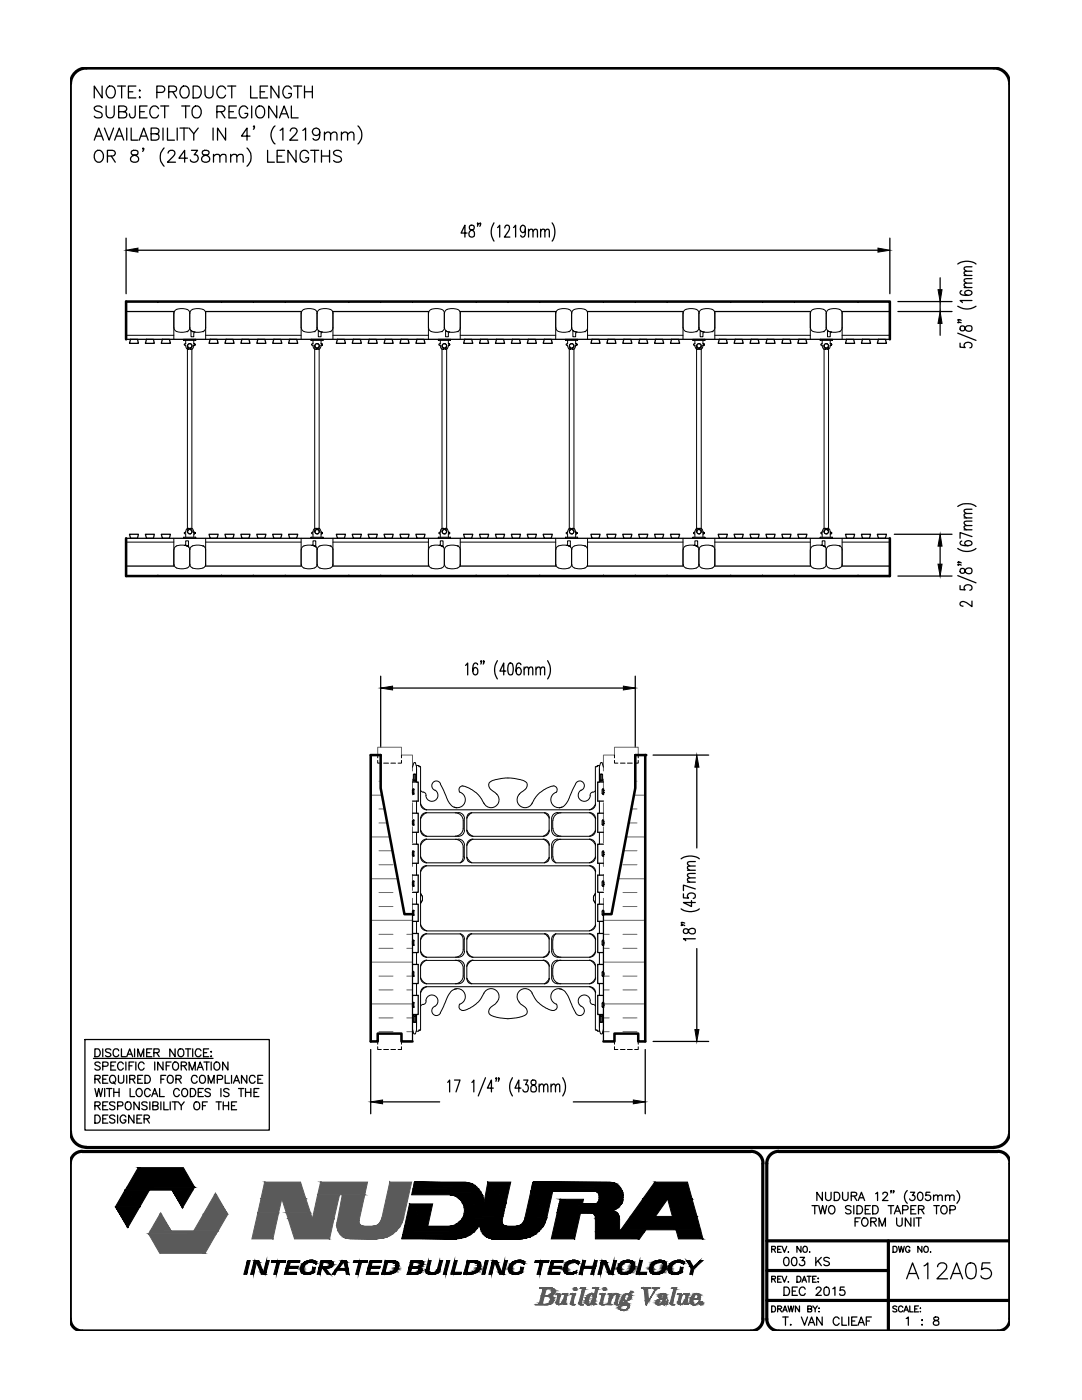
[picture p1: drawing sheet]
<svg xmlns="http://www.w3.org/2000/svg" width="216mm" height="279mm" viewBox="0 0 216 279" stroke-linecap="round" stroke-linejoin="round" font-family="sans-serif">
<!-- layer: TEXT -->
<g fill="none" stroke="#000" stroke-width=".25">
<path d="M20.4 17.2v2.3l-1.6-2.3v2.3M21.6 17.3a.91 .91 0 0 1 1.4 .8 1.04 1.04 0 0 1-.2 1.1 1.04 1.04 0 0 1-1.2 .3 1.43 1.43 0 0 1 0-2.2zM23.5 17.2h1.5M24.3 17.2v2.3M25.6 18.3h.9M27.1 17.2h-1.5v2.3h1.5M27.9 18l.1 .1-.1 .1zM27.9 19.3l.1 .2h-.1zM31.3 18.4h1a.64 .64 0 0 0 .6-.6 .64 .64 0 0 0-.6-.6h-1v2.3M33.7 18.3l1.3-.1a.56 .56 0 0 0 0-.9l-1.3-.1v2.3M34.5 18.3l.7 1.2M36.4 17.3a.89 .89 0 0 1 1.3 .8 1.04 1.04 0 0 1-.2 1.1 1.04 1.04 0 0 1-1.1 .3 1.43 1.43 0 0 1 0-2.2z"/>
<path d="M38.5 17.2h.8a1.26 1.26 0 0 1 .9 1.2 1.26 1.26 0 0 1-.9 1.1h-.8zM40.9 17.2v1.7a.81 .81 0 0 0 .8 .7 .81 .81 0 0 0 .8-.7v-1.7M45 17.8a.89 .89 0 0 0-1-.6 .89 .89 0 0 0-.7 .9 1.08 1.08 0 0 0 .3 1.1 1.08 1.08 0 0 0 1.1 .3l.3-.5M45.4 17.2h1.6M46.2 17.2v2.3M50 17.2v2.3h1.4M51.9 18.3h.9M53.4 17.2h-1.5v2.3h1.5M55.6 17.2v2.3l-1.5-2.3v2.3M58.1 17.8a.87 .87 0 0 0-1-.6 .87 .87 0 0 0-.7 .9 1.07 1.07 0 0 0 .3 1.1 1.07 1.07 0 0 0 1.1 .3l.3-.3v-.5h-.5M58.6 17.2h1.6M59.4 17.2v2.3"/>
<path d="M60.8 18.3h1.5M60.8 17.2v2.3M62.3 17.2v2.3M18.8 28l.9-2.4 .9 2.4M19 30.3a.89 .89 0 0 1 1-.3 .89 .89 0 0 1 .6 .9 1.04 1.04 0 0 1-.2 1.1 1.04 1.04 0 0 1-1.1 .2 1.44 1.44 0 0 1-.3-1.9zM19.1 27.2h1.2M20.4 21.5a.88 .88 0 0 0-.9-.4 .88 .88 0 0 0-.7 .6l.2 .3 1 .4a.58 .58 0 0 1 .4 .6 .58 .58 0 0 1-.6 .5l-.8-.1-.2-.2M20.8 25.6l1 2.4 .9-2.4M21.2 21.2v1.6a.81 .81 0 0 0 .8 .7 .81 .81 0 0 0 .8-.7v-1.6M21.4 31.1h1.1a.65 .65 0 0 0 .5-.6l-.2-.4-.3-.1h-1.1v2.4M22.2 31.1l.8 1.3M22.9 28l.9-2.4 .9 2.4"/>
<path d="M23.2 27.2h1.2M23.7 22.3h1a.64 .64 0 0 0 .6-.7l-.1-.2-.5-.2h-1v2.3h1a.61 .61 0 0 0 .6-.6 .61 .61 0 0 0-.6-.6M25.3 25.6v2.4M26.2 25.6v2.4h1.3M26.3 30.1l-.1 .5a1.4 1.4 0 0 0 1.1 .5 .65 .65 0 0 1 .4 .7 .65 .65 0 0 1-.6 .6 .83 .83 0 0 1-1.1-.5 .97 .97 0 0 1 1.2-1 .48 .48 0 0 0 .2-.8l-.3-.1zM27 21.2v1.8l-.1 .3a.56 .56 0 0 1-.9 0l-.2-.6M27.8 28l.9-2.4 .9 2.4M27.9 22.3h.9M28.1 27.2h1.1M28.7 29.7l-.2 .1v-.1v-.2l.2 .2-.2 .5M29.4 21.2h-1.5v2.3h1.5M30.2 26.7l1.3-.1a.61 .61 0 0 0 0-.9l-1.3-.1v2.4l1.3-.2a.65 .65 0 0 0 .2-.6 .65 .65 0 0 0-.5-.5"/>
<path d="M31.6 21.7a.9 .9 0 0 0-1-.5 .9 .9 0 0 0-.7 .8 1.09 1.09 0 0 0 .3 1.2 1.09 1.09 0 0 0 1.1 .2l.3-.4M32.1 21.2h1.6M32.5 25.6v2.4M32.7 29.5a2.53 2.53 0 0 0 0 3.7M32.9 21.2v2.3M33.4 25.6v2.4h1.4M33.5 30.6l.2-.4 .3-.2h.5a.56 .56 0 0 1 .3 .9l-1.4 1.5h1.6M35.4 25.6v2.4M35.9 25.6h1.6M36.3 21.2h1.6M36.7 25.6v2.4M37.1 21.2v2.3"/>
<path d="M37.4 31.6h-1.7l1.1-1.6v2.4M37.7 25.6l1 1.1v1.3M38.2 30h1.2l-.7 .9a.79 .79 0 0 1 .8 1.1 .79 .79 0 0 1-1.3 .2l-.2-.3M38.7 21.3a1.13 1.13 0 0 1 1.4 .5 1.13 1.13 0 0 1-.2 1.4 .87 .87 0 0 1-1 .3 .87 .87 0 0 1-.6-.9 1.29 1.29 0 0 1 .4-1.3zM39.6 25.6l-.9 1.1M40.5 30.1l-.1 .5a1.4 1.4 0 0 0 1.1 .5 .65 .65 0 0 1 .4 .8 .65 .65 0 0 1-.7 .5 .75 .75 0 0 1-1-.8 1.43 1.43 0 0 1 1.4-.8l.1-.5a.87 .87 0 0 0-1.2-.2zM42.5 25.6v2.4M42.6 31.2a.85 .85 0 0 1 1.1-.3l.2 1.5M42.6 30.8v1.6M43.3 22.3h1a.65 .65 0 0 0 .6-.7l-.2-.3-.4-.1h-1v2.3M43.9 31.2a.83 .83 0 0 1 1.1-.3l.1 1.5M44.1 22.3l.8 1.2"/>
<path d="M45 25.6v2.4l-1.6-2.4v2.4M45.7 22.3h.9M46 31.2a.83 .83 0 0 1 1.2-.3l.1 1.5M46 30.8v1.6M47.2 21.2h-1.5v2.3h1.5M47.3 31.2a.85 .85 0 0 1 1.1-.3l.1 1.5M49.3 29.5a2.44 2.44 0 0 1 0 3.7M49.4 21.7a.87 .87 0 0 0-1-.6 .87 .87 0 0 0-.7 .9 1.06 1.06 0 0 0 .2 1.2 1.06 1.06 0 0 0 1.2 .2l.3-.4v-.4h-.5M49.9 27.2h-1.7l1.1-1.6v2.4M50.2 21.2v2.3M50.8 25.2l-.1 .1-.1-.1h.2l-.2 .6M51.4 21.3a.89 .89 0 0 1 1.4 .7 1.06 1.06 0 0 1-.2 1.2 1.06 1.06 0 0 1-1.2 .2 1.52 1.52 0 0 1 0-2.1z"/>
<path d="M53.4 30v2.4h1.4M54.9 25.1a2.39 2.39 0 0 0 0 3.6M55.2 21.2v2.3l-1.6-2.3v2.3M55.3 31.1h.9M55.8 23.5l.9-2.3 .9 2.3M55.9 26l.5-.4v2.4M56.1 22.7h1.1M56.8 30h-1.5v2.4h1.5M57.9 26.1l.2-.4 .3-.1 .7 .1a.55 .55 0 0 1 .1 .8l-1.4 1.5h1.6M58.1 21.2v2.3h1.4M59.1 30v2.4l-1.6-2.4v2.4M60.4 26l.6-.4v2.4"/>
<path d="M61.6 30.6a.87 .87 0 0 0-1-.6 .87 .87 0 0 0-.7 .9 1.08 1.08 0 0 0 1.1 1.5 .81 .81 0 0 0 .6-.9h-.6M62 30h1.6M62.8 30v2.4M63.8 26.4a.75 .75 0 0 1-1.1 .5 .75 .75 0 0 1-.2-1.2 .75 .75 0 0 1 1.2 .2 2.29 2.29 0 0 1-.2 1.9 .69 .69 0 0 1-1-.2M64.1 31.1h1.7M64.1 30v2.4M64.7 26.8l.6-.4 .5 .1 .2 1.5M64.7 26.4v1.6M65.8 30v2.4M66 26.8l.6-.4 .5 .1 .1 1.5M68.1 26.8l.6-.4 .6 .1 .1 1.5M68.1 30.3a.88 .88 0 0 0-.8-.3 .88 .88 0 0 0-.7 .6l.2 .3 .9 .3a.61 .61 0 0 1 .2 1 1.05 1.05 0 0 1-1.3-.2"/>
<path d="M68.1 26.4v1.6M69.4 26.8l.5-.4 .6 .1 .1 1.5M71.4 25.1a2.48 2.48 0 0 1 0 3.6M25.2 47.5v11.1M27.5 49.9h147.7M93.2 46.5h-1.2l.8-1.6v2.4M93.7 45.1a.57 .57 0 0 0 .5 .9 .66 .66 0 0 1 .5 .8 .66 .66 0 0 1-1 .4 .92 .92 0 0 1 0-1 .92 .92 0 0 1 .8-.5 .51 .51 0 0 0 .1-.6 .51 .51 0 0 0-.6-.2zM95.4 44.6l-.1 .1v-.2l.1 .3-.1 .4M95.9 44.6l-.1 .1-.1-.1 .1-.1 .1 .1-.2 .6M98.6 44.5a3.3 3.3 0 0 0 0 3.6M99.3 45.4l.4-.5v2.4M100.7 45.5l.1-.3a.53 .53 0 0 1 .8-.1 .53 .53 0 0 1 0 .7l-1 1.5h1.1"/>
<path d="M102.5 45.4l.4-.5v2.4M104.8 45.7a.58 .58 0 0 1-.5 .7 .79 .79 0 0 1-.5-.7 .79 .79 0 0 1 .6-.8l.2 .2a2.44 2.44 0 0 1 0 2.1l-.4 .1-.3-.3M105.5 46.2l.4-.5 .4 .1 .1 1.5M105.5 45.7v1.6M106.4 46.2l.3-.5 .5 .1v1.5M107.9 46.2l.4-.5 .4 .1v1.5M107.9 45.7v1.6M108.7 46.2l.4-.5 .4 .1 .1 1.5M110.2 44.5a3.3 3.3 0 0 1 0 3.6M177.6 47.5v11.1M187.6 55.4v2.4M191.1 52.7a3.3 3.3 0 0 1 3.6 0"/>
<path d="M191.9 58l-.2 .1-.1 .4a1.96 1.96 0 0 0 2.3 .2v-.2a.75 .75 0 0 0-.7-.6 .75 .75 0 0 0-.7 .6l.1 .2 .6 .3M192.4 57.4h1.5M192.4 55h1.5M193.9 60h-2.3l.4 .4M193.9 56.5l-1.4 .1-.1 .4 .4 .4M193.9 55.6l-1.4 .1-.1 .4 .4 .4M193.9 54.1l-1.4 .1-.1 .4 .4 .4M193.9 53.2l-1.4 .1-.1 .4 .4 .4M179.2 60.2h10.8M179.2 62.2h10.8M187.6 60.2v2M187.6 64.5v2.4"/>
<path d="M191.1 61.1a3.3 3.3 0 0 0 3.6 0M191.1 66.5l3.6 1.4M191.2 64.3l.2 .1h-.3l.3-.1 .4 .1M191.2 63.8l.2 .1-.2 .1-.1-.1 .1-.1 .6 .2M191.6 68.5v.8l1 .1a.57 .57 0 0 1 .1-1 .75 .75 0 0 1 .9 0 .75 .75 0 0 1 .3 .9l-.4 .1M191.7 65.1a.52 .52 0 0 0-.1 .7 .52 .52 0 0 0 .6 .2l.3-.2a.77 .77 0 0 1 .6-.8 .77 .77 0 0 1 .8 .4 .73 .73 0 0 1-.7 .8 .73 .73 0 0 1-.7-.9 .56 .56 0 0 0-.8-.2zM178.4 106.6h11.6M179.2 115h10.8M187.6 109v3.6M191.1 109.5a3.1 3.1 0 0 0 3.6 0M191.1 101.1a3.3 3.3 0 0 1 3.6 0M191.1 114.9l3.6 1.4"/>
<path d="M191.2 112.6l.2 .1-.2 .1-.1-.1 .1-.1 .6 .2M191.2 112.2l.2 .1h-.2h-.1l.1-.1 .6 .1M191.6 116.9v.8h1a.52 .52 0 0 1-.2-.5 .52 .52 0 0 1 .3-.4 .75 .75 0 0 1 .9 0 .75 .75 0 0 1 .3 .9l-.4 .1M191.7 113.5a.52 .52 0 0 0-.1 .6 .52 .52 0 0 0 .6 .3l.3-.2a.72 .72 0 0 1 .8-.9 .72 .72 0 0 1 .6 1l-.2 .1a.83 .83 0 0 1-1.2-.7 .56 .56 0 0 0-.8-.2zM191.9 108l-.2 .1-.1 .3a1.63 1.63 0 0 0 2 .4l.3-.1a.7 .7 0 0 0-.6-.8 .7 .7 0 0 0-.8 .5l.1 .3 .6 .2M192.4 105.7h1.5M192.4 103.4h1.5M193.9 120v1.1a2.81 2.81 0 0 0-1.9-1.1l-.4 .3v.4l.6 .3M193.9 107.1l-2.3-.8v1.1M193.9 104.9l-1.4 .1-.1 .4 .4 .3M193.9 104l-1.4 .1-.1 .4 .4 .4M193.9 102.5l-1.4 .1-.1 .4 .4 .4"/>
<path d="M193.9 101.6l-1.4 .1-.1 .4 .4 .4M76 134.9v14.2M78.3 137.3h46.1M92.9 132.8l.4-.5v2.4M95.3 132.7l-.1-.3-.4-.1a1.96 1.96 0 0 0-.2 2.3l.2 .1a.77 .77 0 0 0 .6-.8 .77 .77 0 0 0-.6-.7l-.4 .4-.1 .3M96.1 132l-.1 .1v-.2l.1 .3-.2 .3M96.6 132l-.1 .1-.1-.1 .1-.1 .1 .1-.2 .5M99.2 131.9a3.3 3.3 0 0 0 0 3.6M100.9 133.9h-1.1l.7-1.6v2.4M101.6 132.4l.4-.1a1.57 1.57 0 0 1 .3 2l-.1 .3-.4 .1a1.2 1.2 0 0 1-.5-1.4zM103.9 132.7v-.3l-.4-.1a1.37 1.37 0 0 0-.5 1.6l.2 .7a.72 .72 0 0 0 .9-.5 .72 .72 0 0 0-.5-.9 .65 .65 0 0 0-.6 .7M104.6 133.6l.4-.5 .4 .1 .1 1.5"/>
<path d="M104.6 133.1v1.6M105.5 133.6l.2-.4h.5l.1 1.5M106.9 133.6l.5-.5 .4 .1v1.5M106.9 133.1v1.6M107.8 133.6l.4-.5 .4 .1 .1 1.5M109.3 131.9a3.3 3.3 0 0 1 0 3.6M126.8 134.9v14.2M130.3 150.7h11.1M139 153.1v16.1M135.9 171.4a3.3 3.3 0 0 1 3.6 0M136.4 178.4v.8h1a.52 .52 0 0 1-.2-.5 .52 .52 0 0 1 .3-.4 .75 .75 0 0 1 .9 0 .75 .75 0 0 1 .3 .9l-.4 .1M137.2 176.1h1.5"/>
<path d="M137.2 173.7h1.5M138 179.7v1.2l-1.6-.8h2.3M138.7 177.4l-2.3-.8v1.1M138.7 175.2l-1.4 .1-.1 .4 .4 .4M138.7 174.3l-1.4 .1-.1 .4 .4 .4M138.7 172.8l-1.4 .1-.1 .4 .4 .4M138.7 171.9l-1.4 .1-.1 .4 .4 .4M135.9 181.4a3.3 3.3 0 0 0 3.6 0M136 184.6h.2l-.2 .1-.1-.1h.1l.6 .1M136 184.1l.2 .1h-.3l.3-.1 .4 .1M136.5 185.4l-.1 .6a.54 .54 0 0 0 .9 .1 .72 .72 0 0 1 .8-.9 .72 .72 0 0 1 .6 1l-.2 .1a.83 .83 0 0 1-1.2-.7 .6 .6 0 0 0-.8-.2zM138.7 187.4h-2.3l.4 .3"/>
<path d="M139 189.3v16.2M16.9 207.5h36.8v18h-36.8zM18.6 211.2h23.9M18.9 209.3h.5a.82 .82 0 0 1 .6 .8 .82 .82 0 0 1-.6 .8h-.5zM18.9 215.4l.9-.1 .2-.3-.1-.3-1-.1v1.6M18.9 217.2l.4 1.6 .4-1.6 .4 1.6 .4-1.6M19.4 215.4l.6 .8M20 212.2a.59 .59 0 0 0-.6-.3 .59 .59 0 0 0-.5 .4l.2 .2 .8 .4 .1 .4a.65 .65 0 0 1-1.1 0M20.5 212.8l.9-.1 .1-.6-.3-.2h-.7v1.7M20.5 209.3v1.6M20.5 215.4h.6M20.9 217.2v1.6"/>
<path d="M21.3 217.2h1M21.5 214.6h-1v1.6h1M21.5 219.9h-1v1.6h1M21.8 217.2v1.6M22 214.8l.2-.1a.77 .77 0 0 1 .9 .3 .77 .77 0 0 1-.2 1 .59 .59 0 0 1-.6 .2 .59 .59 0 0 1-.4-.6zM22.1 209.5l-.4-.2-.5 .1-.1 .1 .1 .4 .8 .4 .1 .4a.73 .73 0 0 1-1 0M22.1 212.7h.6M22.6 215.9l.4 .5M22.7 217.2v1.6M22.7 218h1.1M23.1 211.9h-1v1.7h1M23.6 214.6v1.1a.53 .53 0 0 0 .6 .5 .53 .53 0 0 0 .5-.5v-1.1"/>
<path d="M23.7 209.7a.56 .56 0 0 0-.7-.4 .56 .56 0 0 0-.4 .6 .69 .69 0 0 0 .7 1l.4-.4M23.8 217.2v1.6M24.2 209.3v1.6h.9M24.6 212.3a.59 .59 0 0 0-.7-.4 .59 .59 0 0 0-.4 .6v.4a.59 .59 0 0 0 .4 .7 .59 .59 0 0 0 .7-.4M25.1 211.9v1.7M25.3 210.9l.6-1.6 .6 1.6M25.3 214.6v1.6M25.5 210.4h.8M25.8 212.7h.5M25.9 215.4l.9-.1 .1-.3-.1-.3-.9-.1v1.6M26 217.2v1.6h.9M26.4 215.4l.5 .8"/>
<path d="M26.7 211.9h-.9v1.7M26.9 209.3v1.6M27.1 211.9v1.7M27.3 217.5l.2-.2a.75 .75 0 0 1 .9 .4 .75 .75 0 0 1-.2 .9l-.1 .2a.76 .76 0 0 1-.9-.4 .76 .76 0 0 1 .1-.9zM27.5 210.9v-1.6l.6 1.6 .6-1.6v1.6M27.5 215.4h.6M27.8 219.9v1.6l-1.1-1.6v1.6M28.5 214.6h-1v1.6h1M28.8 212.3a.59 .59 0 0 0-.7-.4 .59 .59 0 0 0-.5 .6v.4a.59 .59 0 0 0 .5 .7 .59 .59 0 0 0 .7-.4M28.9 214.6h.5a.82 .82 0 0 1 .6 .8 .82 .82 0 0 1-.6 .8h-.5zM29.3 210.1h.6M29.9 219.9v1.6"/>
<path d="M30 217.6a.59 .59 0 0 0-.7-.4 .59 .59 0 0 0-.5 .6v.4a.59 .59 0 0 0 .5 .7 .59 .59 0 0 0 .7-.4M30.3 209.3h-1v1.6h1M30.3 218.8l.6-1.6 .6 1.6M30.5 218.3h.8M30.7 210.1l.9-.1 .1-.5-1-.2v1.6M30.9 211.9v1.7M31.3 210.1l.5 .8M31.8 217.2v1.6h1M32.1 215.4h.6M32.1 219.9v1.6M32.5 211.9v1.7l-1-1.7v1.7M32.7 219.9v1.6h.9"/>
<path d="M33.1 214.6h-1v1.6M33.2 212.7h.6M33.5 214.8l.2-.1a.8 .8 0 0 1 .9 .5 .8 .8 0 0 1-.5 1 .84 .84 0 0 1-.7-.5 .84 .84 0 0 1 .1-.9zM34 219.9v1.6M34.1 211.9h-.9v1.7M34.3 219.9h1.1M34.7 212a.78 .78 0 0 1 1 .5 .78 .78 0 0 1-.4 1 .76 .76 0 0 1-.9-.4 .76 .76 0 0 1 .2-.9zM34.9 219.9v1.6M34.9 209.3v1.6l-1-1.6v1.6M35.1 215.4l.9-.1 .2-.3-.1-.3-1-.1v1.6M35.6 219.9l.6 .8v.8M35.6 209.5l.2-.1a.8 .8 0 0 1 .9 .5 .8 .8 0 0 1-.4 1 .84 .84 0 0 1-.8-.5 .84 .84 0 0 1 .1-.9z"/>
<path d="M35.6 215.4l.6 .8M35.8 217.6a.59 .59 0 0 0-.7-.4 .59 .59 0 0 0-.5 .6v.4a.59 .59 0 0 0 .5 .6 .59 .59 0 0 0 .7-.3M36.2 212.7l.9-.1 .1-.4-.4-.3h-.6v1.7M36.4 217.5l.1-.2a.78 .78 0 0 1 1 .5 .78 .78 0 0 1-.4 1 .76 .76 0 0 1-.8-.4 .76 .76 0 0 1 .1-.9zM36.7 212.7l.5 .9M36.8 219.9l-.6 .8M37 209.3h1.1M37.5 209.3v1.6M37.7 213.6v-1.7l.7 1.7 .6-1.7v1.7M38 217.2h.5a.85 .85 0 0 1 .6 .8 .85 .85 0 0 1-.6 .8h-.5zM38.5 209.3v1.6M39.3 213.6l.6-1.7 .7 1.7"/>
<path d="M39.3 215a.59 .59 0 0 0-.6-.4 .59 .59 0 0 0-.5 .6v.4a.59 .59 0 0 0 .5 .6 .59 .59 0 0 0 .6-.4M39.6 213h.7M39.6 218h.6M39.9 214.8l.2-.1a.78 .78 0 0 1 .9 .3 .78 .78 0 0 1-.1 1l-.3 .2a.81 .81 0 0 1-.8-.5 .81 .81 0 0 1 .1-.9zM40.1 209.7a.59 .59 0 0 0-.7-.4 .59 .59 0 0 0-.4 .6v.4a.59 .59 0 0 0 .4 .6 .59 .59 0 0 0 .7-.4M40.6 217.2h-1v1.6h1M40.6 210.1h.6M40.7 211.9h1.1M41.2 211.9v1.7M41.4 219.9h-1v1.6M41.5 216.2v-1.6l.6 1.6 .6-1.6v1.6M41.6 209.3h-1v1.6h1"/>
<path d="M42 217.5a.59 .59 0 0 0-.6-.3 .59 .59 0 0 0-.5 .4l.1 .2 .9 .4a.41 .41 0 0 1-.3 .6h-.3l-.4-.2M42.1 209.9h.1zM42.1 210.8h.1zM42.1 211.9v1.7M43 212a.76 .76 0 0 1 .9 .4 .76 .76 0 0 1-.2 .9 .57 .57 0 0 1-.6 .2 .57 .57 0 0 1-.4-.6 .79 .79 0 0 1 .3-.9zM43.1 219.9h1.1M43.4 215.4h.6a.4 .4 0 0 0 .4-.4 .4 .4 0 0 0-.4-.4h-.6v1.6M43.7 219.9v1.6M44.1 217.2v1.6M44.5 219.9v1.6M44.9 214.6v1.6h.9M45.5 211.9v1.7l-1.1-1.7v1.7"/>
<path d="M45.6 219.9v1.6M45.7 217.5a.59 .59 0 0 0-.6-.3 .59 .59 0 0 0-.5 .4l.2 .2 .8 .4 .1 .4a.65 .65 0 0 1-1.1 0M46.2 214.6v1.6M46.6 216.2l.6-1.6 .6 1.6M46.8 215.7h.8M47.2 219.9h-1v1.6h1M47.6 217.2h1.1M48.1 217.2v1.6M49 218h1.1M49 217.2v1.6M49.2 214.6v1.6l-1-1.6v1.6M50.1 217.2v1.6"/>
<path d="M50.7 218h.6M50.9 215a.59 .59 0 0 0-.7-.4 .59 .59 0 0 0-.4 .6v.4a.59 .59 0 0 0 .4 .6 .59 .59 0 0 0 .7-.4M51.4 215.4h.6M51.7 217.2h-1v1.6h1M52.4 214.6h-1v1.6h1M74 209.5v12.8M76.3 219.9h11.4M89.3 216l.4-.5v2.4M90.7 215.5h1.1l-.8 2.4M94.2 216l.3-.5v2.4M96.9 215.1l-1.5 3.6M98.4 217.2h-1.1l.8-1.7v2.4"/>
<path d="M99.1 215.2l-.1 .1v-.2l.1 .3-.2 .4M99.6 215.2l-.1 .1-.1-.1 .1-.1 .1 .1-.2 .6M102.2 215.1a3.3 3.3 0 0 0 0 3.6M103.9 217.2h-1.1l.7-1.7v2.4M104.5 215.5h.8l-.4 1 .4 .1 .1 .4a.71 .71 0 0 1-.7 .9l-.2-.1-.2-.3M106.1 215.7a.56 .56 0 0 0 .1 .8 .72 .72 0 0 1 .9 .8 .72 .72 0 0 1-1 .5l-.2-.3a.77 .77 0 0 1 .8-1 .5 .5 0 0 0 .2-.7 .5 .5 0 0 0-.6-.3zM107.6 216.8l.4-.4 .4 .1 .1 1.4M107.6 216.4v1.5M108.5 216.8l.4-.4 .3 .1 .1 1.4M110 216.8l.4-.4 .4 .1v1.4M110 216.4v1.5M110.8 216.8l.4-.4 .4 .1 .1 1.4"/>
<path d="M112.3 215.1a3.3 3.3 0 0 1 0 3.6M114.4 219.9h12M128.7 209.5v12.8M130.3 207.8h11.1M18.9 220.7l.9-.1 .2-.3-.1-.3-1-.1v1.6M18.9 222.5h.5a.85 .85 0 0 1 .6 .8 .85 .85 0 0 1-.6 .8h-.5zM19.4 220.7l.6 .8M20.5 220.7h.6M20.5 223.3h.6M21.5 222.5h-1v1.6h1M22.9 220.1l-.3-.2h-.6l-.1 .2 .1 .4 .9 .4v.4a.71 .71 0 0 1-1 0M22.9 222.8a.59 .59 0 0 0-.6-.3 .59 .59 0 0 0-.4 .4v.2l1 .4a.41 .41 0 0 1-.3 .6h-.4l-.3-.2"/>
<path d="M23.5 220.7h.6a.4 .4 0 0 0 .4-.4 .4 .4 0 0 0-.4-.4h-.6v1.6M23.5 222.5v1.6M25.1 220.1l.2-.2a.78 .78 0 0 1 .9 .4 .78 .78 0 0 1-.2 1l-.2 .2a.81 .81 0 0 1-.8-.5 .81 .81 0 0 1 .1-.9zM25.1 222.9a.59 .59 0 0 0-.6-.4 .59 .59 0 0 0-.5 .6v.4a.58 .58 0 0 0 .5 .7 .58 .58 0 0 0 .6-.7h-.4M26.7 222.5v1.6l-1-1.6v1.6M27.3 223.3h.6M28.3 222.5h-1v1.6h1M28.8 223.3l.8-.1 .2-.4-.4-.3h-.6v1.6M29.3 223.3l.5 .8M29.4 220.1l-.4-.2h-.5l-.2 .2 .2 .4 .7 .3 .2 .5a.73 .73 0 0 1-1.1 0M30.5 220.7l.9-.1 .2-.3-.2-.4h-.9v1.6h.7l.4-.3a.39 .39 0 0 0-.4-.5M38.8 220.1l.2-.2a.8 .8 0 0 1 .9 .6 .8 .8 0 0 1-.5 1 .84 .84 0 0 1-.7-.5 .84 .84 0 0 1 .1-.9z"/>
<path d="M40.4 220.7h.6M44.5 220.7h1.1M46.2 220.7h.6"/>
</g>
<path d="M25.2 49.9l2.3-.4v.8zM175.2 49.5l2.4 .4-2.4 .4zM187.2 57.8h.8l-.4 2.4zM187.6 62.2l.4 2.3h-.8zM187.6 106.6l.4 2.4h-.8zM187.2 112.6h.8l-.4 2.4zM76 137.3l2.3-.4v.8zM124.4 136.9l2.4 .4-2.4 .4zM139 150.7l.5 2.4h-.8zM74 219.9l2.3-.4v.8zM126.4 219.5l2.3 .4-2.3 .4zM138.7 205.5h.8l-.5 2.3z" fill="#000" stroke="#000" stroke-width=".2"/>
<!-- layer: line25 -->
<g fill="none" stroke="#000" stroke-width=".25">
<path d="M25.2 62.2h9.5M25.2 67.7h152.4M26 67.7h1.4l.2 .8h-1.8zM29.2 67.7h1.4l.2 .8h-1.8zM32.4 67.7h1.4l.2 .8h-1.8zM41 62.2h19.1M41.9 67.7h1.4l.2 .8h-1.8zM45.1 67.7h1.4l.2 .8h-1.8zM48.3 67.7h1.4l.2 .8h-1.8zM51.4 67.7h1.4l.3 .8h-1.9zM54.6 67.7h1.4l.2 .8h-1.8zM57.8 67.7h1.4l.2 .8h-1.8z"/>
<path d="M66.4 62.2h19.1M67.3 67.7h1.4l.2 .8h-1.8zM70.5 67.7h1.4l.2 .8h-1.8zM73.7 67.7h1.4l.2 .8h-1.8zM76.8 67.7h1.4l.3 .8h-1.9zM80 67.7h1.4l.2 .8h-1.8zM83.2 67.7h1.4l.2 .8h-1.8zM91.8 62.2h19.1M92.7 67.7h1.4l.2 .8h-1.8zM95.9 67.7h1.4l.2 .8h-1.8zM99.1 67.7h1.4l.2 .8h-1.8zM102.2 67.7h1.4l.3 .8h-1.9z"/>
<path d="M105.4 67.7h1.4l.2 .8h-1.8zM108.6 67.7h1.4l.2 .8h-1.8zM117.2 62.2h19.1M118.1 67.7h1.4l.2 .8h-1.8zM121.3 67.7h1.4l.2 .8h-1.8zM124.5 67.7h1.4l.2 .8h-1.8zM127.6 67.7h1.4l.3 .8h-1.9zM130.8 67.7h1.4l.2 .8h-1.8zM134 67.7h1.4l.2 .8h-1.8zM142.6 62.2h19.1M143.5 67.7h1.4l.2 .8h-1.8zM146.7 67.7h1.4l.2 .8h-1.8z"/>
<path d="M149.9 67.7h1.4l.2 .8h-1.8zM153 67.7h1.4l.3 .8h-1.9zM156.2 67.7h1.4l.2 .8h-1.8zM159.4 67.7h1.4l.2 .8h-1.8zM168 62.2h9.6M168.9 67.7h1.4l.2 .8h-1.8zM172.1 67.7h1.4l.2 .8h-1.8zM175.3 67.7h1.4l.2 .8h-1.8zM25.2 113h9.5M25.2 107.4h152.4M25.8 106.6h1.8l-.2 .8h-1.4zM29 106.6h1.8l-.2 .8h-1.4z"/>
<path d="M32.2 106.6h1.8l-.2 .8h-1.4zM41 113h19.1M41.7 106.6h1.8l-.2 .8h-1.4zM44.9 106.6h1.8l-.2 .8h-1.4zM48.1 106.6h1.8l-.2 .8h-1.4zM51.2 106.6h1.9l-.3 .8h-1.4zM54.4 106.6h1.8l-.2 .8h-1.4zM57.6 106.6h1.8l-.2 .8h-1.4zM66.4 113h19.1M67.1 106.6h1.8l-.2 .8h-1.4zM70.3 106.6h1.8l-.2 .8h-1.4zM73.5 106.6h1.8l-.2 .8h-1.4z"/>
<path d="M76.6 106.6h1.9l-.3 .8h-1.4zM79.8 106.6h1.8l-.2 .8h-1.4zM83 106.6h1.8l-.2 .8h-1.4zM91.8 113h19.1M92.5 106.6h1.8l-.2 .8h-1.4zM95.7 106.6h1.8l-.2 .8h-1.4zM98.9 106.6h1.8l-.2 .8h-1.4zM102 106.6h1.9l-.3 .8h-1.4zM105.2 106.6h1.8l-.2 .8h-1.4zM108.4 106.6h1.8l-.2 .8h-1.4zM117.2 113h19.1M117.9 106.6h1.8l-.2 .8h-1.4z"/>
<path d="M121.1 106.6h1.8l-.2 .8h-1.4zM124.3 106.6h1.8l-.2 .8h-1.4zM127.4 106.6h1.9l-.3 .8h-1.4zM130.6 106.6h1.8l-.2 .8h-1.4zM133.8 106.6h1.8l-.2 .8h-1.4zM142.6 113h19.1M143.3 106.6h1.8l-.2 .8h-1.4zM146.5 106.6h1.8l-.2 .8h-1.4zM149.7 106.6h1.8l-.2 .8h-1.4zM152.8 106.6h1.9l-.3 .8h-1.4zM156 106.6h1.8l-.2 .8h-1.4zM159.2 106.6h1.8l-.2 .8h-1.4z"/>
<path d="M168 113h9.6M168.7 106.6h1.8l-.2 .8h-1.4zM171.9 106.6h1.8l-.2 .8h-1.4zM175.1 106.6h1.8l-.2 .8h-1.4zM82.3 158.2h.1M82.3 157.8h.1M82.3 156.1h1.2v3.8h-1.2M82.3 157.6v.8M82.4 158.3l.1 .2M82.4 158.5h.1M82.4 157.5h.1M82.5 157.5l-.1 .1"/>
<path d="M82.5 157.5l.1 .9-.1 .1M120.2 157.6v.8M120.2 157.6l.2-.1v.9l-.1 .1-.1-.2M120.3 158.5h.1M120.3 157.5h.1M120.4 158.2h.1M120.4 157.8h.1M120.4 156.1h-1.1v3.8h1.1M82.3 164.4h.1M82.3 164h.1M82.3 162.3h1.2v3.8h-1.2M82.3 170.5h.1"/>
<path d="M82.3 170.2h.1M82.3 168.5h1.2v3.8h-1.2M82.3 176.2h.1M82.3 176.6h.1M82.3 174.7h1.2v3.4h-1.2M82.3 163.8v.7M82.3 170v.7M82.3 176v.7M82.4 164.5l.1 .2M82.4 170l.1-.1 .1 .1M82.4 170.7l.1 .1M82.4 176.7l.1 .2"/>
<path d="M82.4 176l.1-.1 .1 .8M82.4 164.7h.1M82.4 163.7h.1M82.4 170.8h.1M82.4 169.9h.1M82.4 175.9h.1M82.4 176.9h.1M82.5 163.6l-.1 .2M82.5 163.6l.1 .2M82.6 176.7l-.1 .2M82.6 163.8l-.1 .9M82.6 170l-.1 .8"/>
<path d="M120.2 163.8v.7M120.2 170v.7M120.2 176v.7M120.2 176.7l.1 .2 .1-.2M120.2 176l.2-.1v.8M120.3 164.7h.1M120.3 163.7h.1M120.3 170.8h.1M120.3 169.9h.1M120.3 175.9h.1M120.3 176.9h.1M120.4 163.8l-.1-.2-.1 .2"/>
<path d="M120.4 170l-.1-.1-.1 .1M120.4 163.8v.8l-.2-.1M120.4 164.4h.1M120.4 164h.1M120.4 162.3h-1.1v3.8h1.1M120.4 170v.8l-.2-.1M120.4 170.5h.1M120.4 170.2h.1M120.4 168.5h-1.1v3.8h1.1M120.4 176.2h.1M120.4 176.6h.1M120.4 174.7h-1.1v3.4h1.1"/>
<path d="M82.3 198.7h1.2v3.8h-1.2M82.3 194.2h.1M82.3 194.5h.1M82.3 192.5h1.2v3.8h-1.2M82.3 188h.1M82.3 188.4h.1M82.3 186.3h1.2v3.8h-1.2M82.3 182.4h.1M82.3 182h.1M82.3 180.5h1.2v3.4h-1.2M82.3 181.8v26M82.4 194.7l.1 .1"/>
<path d="M82.4 188.5l.1 .2M82.4 187.8l.1-.1 .1 .8M82.4 181.8l.1-.1 .1 .1-.1 .9M82.4 182.5l.1 .2M82.4 194.8h.1M82.4 187.7h.1M82.4 188.7h.1M82.4 182.7h.1M82.4 181.7h.1M82.6 194l-.1-.1-.1 .1M82.6 188.5l-.1 .2M82.6 194l-.1 .8"/>
<path d="M120.2 181.8v.7M120.2 187.8v.7M120.2 194v.7M120.2 194.7l.1 .1 .1-.1M120.2 194l.1-.1 .1 .1M120.2 188.5l.1 .2 .1-.2M120.2 187.8l.1-.2 .1 .2M120.2 181.8l.1-.1 .1 .1v26M120.2 182.5l.1 .2 .1-.2M120.3 194.8h.1M120.3 187.7h.1M120.3 188.7h.1"/>
<path d="M120.3 182.7h.1M120.3 181.7h.1M120.4 198.7h-1.1v3.8h1.1M120.4 194.2h.1M120.4 194.5h.1M120.4 192.5h-1.1v3.8h1.1M120.4 188h.1M120.4 188.4h.1M120.4 186.3h-1.1v3.8h1.1M120.4 182.4h.1M120.4 182h.1M120.4 180.5h-1.1v3.4h1.1"/>
<path d="M82.3 200.4h.1M82.3 200.7h.1M82.4 200.9l.1 .1M82.4 200.1h.1M82.4 201h.1M82.6 200.2l-.1-.1-.1 .1M82.6 200.2l-.1 .8M120.2 200.2v.7M120.2 200.9l.1 .1 .1-.1M120.2 200.2l.1-.1 .1 .1M120.3 200.1h.1M120.3 201h.1"/>
<path d="M120.4 200.4h.1M120.4 200.7h.1"/>
</g>
<!-- layer: LINE9 -->
<g fill="none" stroke="#000" stroke-width=".2">
<path d="M25.2 66.9h9.5M31.4 60.2h.2l-.1 .2zM34.7 62.2v5.5M34.7 65.4a.78 .78 0 0 0 .6 .8M35.2 61.7l.9-.1h.8a.92 .92 0 0 1 1 .9v2.9M35.3 61.7a.78 .78 0 0 0-.6 .8M36.7 67.7v.2zM36.7 67.9h2.3M36.7 67.7h2.3M37.1 69v.4l.3 .3M37.1 69h.1M37.1 67.9v.7l-.3 .1 .3 .3"/>
<path d="M37.3 66.2h.1M37.4 69v37.1M37.4 69.7h.1M37.4 69.7h.3M37.7 69.4a.42 .42 0 0 1-.2-.6 .42 .42 0 0 1 .7 0 .42 .42 0 0 1-.2 .6M37.7 69.4h.1M37.7 69.7h.1M37.7 69.6h.1M37.7 69.4v.2M37.9 68.6h.1M37.9 65.4a1.1 1.1 0 0 1-1.4 .9l-1.3-.1M37.9 65.4a.78 .78 0 0 0 .5 .8l-.3-.3"/>
<path d="M38 69.4h.1M38 69.6v.1M38 69.4v.3M38.1 66v1.2h.6v-.7M38.3 69v37.1M38.4 66.2h.1M38.4 61.7l.8-.1h.9a.92 .92 0 0 1 .9 .9M38.4 61.7a.78 .78 0 0 0-.5 .8M38.7 68.9h.1h-.1M38.7 69l-.1 .2a.51 .51 0 0 1-.6 .5M38.7 69h.1M38.7 67.9v.7h.1"/>
<path d="M38.7 68.9v.1M38.8 68.6l.2 .2-.1 .1 .1-.1zM39 67.7h.1M39 67.8v.1zM40.5 66.2h.1M41 66.9h19.1M41 62.2v5.5M41 65.4a1.1 1.1 0 0 1-1.3 .9l-1.3-.1 .5 .1-.2 .2M44.1 60.2h.2l-.1 .2zM50.5 60.2h.1v.2zM56.8 60.2h.2l-.1 .2zM60.1 62.2v5.5"/>
<path d="M60.1 65.4l.1 .3a2.13 2.13 0 0 0 2.7 .3l.4-.6M60.1 62.5a1.08 1.08 0 0 1 1.4-.9h.8a.92 .92 0 0 1 1 .9v2.9M62.1 67.7v.2zM62.1 67.9h2.3M62.1 67.7h2.3M62.5 69v.4l.3 .3M62.5 69h.1M62.5 67.9v.7l-.3 .1 .3 .3M62.7 66.2h.1M62.8 69v37.1M62.8 69.7h.1M62.8 69.7h.3"/>
<path d="M63.1 69.4a.42 .42 0 0 1-.2-.6 .42 .42 0 0 1 .7 0 .42 .42 0 0 1-.2 .6M63.1 69.4h.1M63.1 69.7h.1M63.1 69.6h.1M63.1 69.4v.2M63.3 68.6h.1M63.3 65.4a.78 .78 0 0 0 .5 .8l-.3-.3 .1 .2M63.4 69.4h.1M63.4 69.6v.1M63.4 69.4v.3M63.5 66.1v1.1h.6v-.7M63.7 69v37.1"/>
<path d="M63.8 66.2h.1M63.8 61.7l.8-.1h.9a.92 .92 0 0 1 .9 .9M63.8 61.7a.78 .78 0 0 0-.5 .8M64.1 68.9h.1h-.1M64.1 69l-.1 .2a.51 .51 0 0 1-.6 .5M64.1 69h.1M64.1 67.9v.7h.1M64.1 68.9v.1M64.2 68.6l.2 .2-.1 .1 .1-.1zM64.3 66.3l-.2 .2M64.4 67.7h.1M64.4 67.8v.1z"/>
<path d="M65.9 66.2h.1M66.4 65.4a1.1 1.1 0 0 1-1.3 .9l-1.3-.1 .5 .1M66.4 66.9h19.1M66.4 62.2v5.5M69.5 60.2h.2l-.1 .2zM75.9 60.2h.1v.2zM82.2 60.2h.2l-.1 .2zM85.5 62.2v5.5M85.5 65.4l.1 .3a2.13 2.13 0 0 0 2.7 .3l.4-.6M85.5 62.5a1.08 1.08 0 0 1 1.4-.9h.8a.92 .92 0 0 1 1 .9v2.9M87.5 67.7v.2zM87.5 67.9h2.3"/>
<path d="M87.5 67.7h2.3M87.9 69v.4l.3 .3M87.9 69h.1M87.9 67.9v.7l-.3 .1 .3 .3M88.1 66.2h.1M88.2 69v37.1M88.2 69.7h.1M88.2 69.7h.3M88.5 69.4a.42 .42 0 0 1-.2-.6 .42 .42 0 0 1 .7 0 .42 .42 0 0 1-.2 .6M88.5 69.4h.1M88.5 69.7h.1M88.5 69.6h.1"/>
<path d="M88.5 69.4v.2M88.7 68.6h.1M88.7 65.4a.78 .78 0 0 0 .5 .8l-.3-.3 .1 .2M88.8 69.4h.1M88.8 69.6v.1M88.8 69.4v.3M88.9 66.1v1.1h.6v-.7M89.1 69v37.1M89.2 66.2h.1M89.2 61.7l.8-.1h.9a.92 .92 0 0 1 .9 .9M89.2 61.7a.78 .78 0 0 0-.5 .8M89.5 68.9h.1h-.1"/>
<path d="M89.5 69l-.1 .2a.51 .51 0 0 1-.6 .5M89.5 69h.1M89.5 67.9v.7h.1M89.5 68.9v.1M89.6 68.6l.2 .2-.1 .1 .1-.1zM89.7 66.3l-.2 .2M89.8 67.7h.1M89.8 67.8v.1zM91.3 66.2h.1M91.8 65.4a1.1 1.1 0 0 1-1.3 .9l-1.3-.1 .5 .1M91.8 66.9h19.1M91.8 62.2v5.5"/>
<path d="M94.9 60.2h.2l-.1 .2zM101.3 60.2h.1v.2zM107.6 60.2h.2l-.1 .2zM110.9 62.2v5.5M110.9 65.4a1.1 1.1 0 0 0 1.4 .9h.4a1.08 1.08 0 0 0 1.4-.9M110.9 62.5a1.1 1.1 0 0 1 1.4-.9h.4a1.08 1.08 0 0 1 1.4 .9v2.9M112.9 67.7v.2zM112.9 67.9h2.3M112.9 67.7h2.3M113.3 69l.3 .7M113.3 69h.1M113.3 67.9v.7l-.3 .1 .3 .3"/>
<path d="M113.5 66.2h.1M113.6 69v37.1M113.6 69.7h.1M113.6 69.7h.3M113.9 69.4a.42 .42 0 0 1-.2-.6 .42 .42 0 0 1 .7 0 .42 .42 0 0 1-.2 .6M113.9 69.4h.1M113.9 69.7h.1M113.9 69.6h.1M113.9 69.4v.2M114.1 68.6h.1M114.1 65.4a.78 .78 0 0 0 .5 .8M114.2 69.4h.1"/>
<path d="M114.2 69.6v.1M114.2 69.4v.3M114.3 66v1.2h.6v-.7M114.3 65.9l.3 .3M114.5 69v37.1M114.6 66.2h.1M114.7 66.2l1.2 .1 .8-.1M114.7 66.2l.4 .1-.2 .2M114.9 68.9h.1h-.1M114.9 69l-.1 .2a.51 .51 0 0 1-.6 .5M114.9 69h.1M114.9 67.9v.7h.1"/>
<path d="M114.9 68.9v.1M115 68.6l.2 .1-.1 .2 .1-.2zM115.2 67.7h.1M115.2 67.8v.1zM116.7 66.2h.1M116.7 61.7a.78 .78 0 0 1 .5 .8M116.7 61.7l-.8-.1h-.8a.92 .92 0 0 0-1 .9M117.2 66.9h19.1M117.2 62.2v5.5M117.2 65.4a.78 .78 0 0 1-.5 .8M120.3 60.2h.2l-.1 .2zM126.7 60.2h.1v.2z"/>
<path d="M133 60.2h.2l-.1 .2zM136.3 62.2v5.5M136.3 65.4a1.1 1.1 0 0 0 1.4 .9h.4a1.08 1.08 0 0 0 1.4-.9M136.3 62.5a1.1 1.1 0 0 1 1.4-.9h.4a1.08 1.08 0 0 1 1.4 .9v2.9M138.3 67.7v.2zM138.3 67.9h2.3M138.3 67.7h2.3M138.7 69l.3 .7M138.7 69h.1M138.7 67.9v.7l-.3 .2 .3 .2M138.9 66.2h.1M139 69v37.1"/>
<path d="M139 69.7h.1M139 69.7h.3M139.3 69.4a.42 .42 0 0 1-.2-.6 .42 .42 0 0 1 .7 0 .42 .42 0 0 1-.2 .6M139.3 69.4h.1M139.3 69.7h.1M139.3 69.6h.1M139.3 69.4v.2M139.5 68.6h.1M139.5 65.4a.78 .78 0 0 0 .5 .8l-.3-.3 .1 .2M139.6 69.4h.1M139.6 69.6v.1M139.6 69.4v.3"/>
<path d="M139.7 66.1v1.1h.6v-.7M139.9 69v37.1M140 66.2h.1M140 61.7a.78 .78 0 0 0-.5 .8M140.3 68.9h.1h-.1M140.3 69l-.1 .2a.51 .51 0 0 1-.6 .5M140.3 69h.1M140.3 67.9v.7h.1M140.3 68.9v.1M140.4 68.6l.2 .1-.1 .2 .1-.2zM140.6 67.7h.1M140.6 67.8v.1z"/>
<path d="M142.1 66.2h.1M142.1 61.7a.78 .78 0 0 1 .5 .8M142.1 61.7l-.8-.1-1.2 .1M142.1 66.2l-.8 .1-1.2-.1 .4 .1-.2 .2M142.6 66.9h19.1M142.6 62.2v5.5M142.6 65.4a.78 .78 0 0 1-.5 .8M145.7 60.2h.2l-.1 .2zM152.1 60.2h.1v.2zM158.4 60.2h.2l-.1 .2zM161.7 62.2v5.5M161.7 65.4a1.1 1.1 0 0 0 1.4 .9l1.3-.1"/>
<path d="M163.7 67.7v.2zM163.7 67.9h2.3M163.7 67.7h2.3M164.1 69l.3 .7M164.1 69h.1M164.1 67.9v.7l-.3 .2 .3 .2M164.3 66.2h.1M164.3 61.7a.78 .78 0 0 1 .6 .8v2.9M164.4 61.7l-.9-.1h-.8a.92 .92 0 0 0-1 .9M164.4 69.7h.1M164.4 69v37.1M164.4 69.7h.3"/>
<path d="M164.7 69.4a.42 .42 0 0 1-.2-.6 .42 .42 0 0 1 .7 0 .42 .42 0 0 1-.2 .6M164.7 69.4h.1M164.7 69.7h.1M164.7 69.6h.1M164.7 69.4v.2M164.9 65.4a.78 .78 0 0 1-.6 .8M164.9 68.6h.1M164.9 65.4a.78 .78 0 0 0 .5 .8M164.9 62.5a1.1 1.1 0 0 1 1.4-.9h.4a1.08 1.08 0 0 1 1.3 .9M165 69.4h.1M165 69.6v.1M165 69.4v.3"/>
<path d="M165.1 66.1v1.1h.6v-.7M165.2 66.1l-.1-.1 .3 .2M165.3 69v37.1M165.4 66.2h.1M165.5 66.2l.4 .1M165.7 68.9h.1h-.1M165.7 69l-.1 .2a.51 .51 0 0 1-.6 .5M165.7 69h.1M165.7 67.9v.7h.1M165.7 68.9v.1M165.8 68.6l.2 .1-.1 .2 .1-.2zM165.9 66.3l-.2 .2"/>
<path d="M166 67.7h.1M166 67.8v.1zM167.5 66.2h.1M168 65.4v.3a2.1 2.1 0 0 1-2.5 .5M168 66.9h9.6M168 62.2v5.5M171.1 60.2h.2l-.1 .2zM25.2 108.2h9.5M31.5 114.8l.1 .2h-.2zM34.7 107.4v5.6M34.7 112.6a.78 .78 0 0 0 .6 .8M35.3 108.9a.78 .78 0 0 0-.6 .8"/>
<path d="M36.7 107.2v.2zM36.7 107.2h2.3M36.7 107.4h2.3M36.8 108.8l.5 .1M36.8 108.8l.2-.1 .1-.8h.5v1.1M37.1 106.1h.1M37.1 106.1v.1l-.3 .1v.2h.3v.7M37.3 108.9l-.8-.1-1.3 .1M37.3 109h.1M37.3 108.9a.78 .78 0 0 1 .6 .8v2.9M37.3 108.9l.4 .2-.1-.1M37.4 105.4l-.3 .3v.4"/>
<path d="M37.4 105.4h.1M37.4 105.4h.3M37.7 105.7a.42 .42 0 0 0-.2 .7 .42 .42 0 0 0 .7 0 .42 .42 0 0 0-.2-.7M37.7 105.7h.1M37.7 105.4h.1M37.7 105.5h.1M37.7 105.5v.2M37.9 106.5h.1M37.9 112.6a1.1 1.1 0 0 1-1.4 .9l-1.3-.1M37.9 112.6a.78 .78 0 0 0 .5 .8M38 105.4a.59 .59 0 0 1 .7 .7M38 105.7h.1"/>
<path d="M38 105.4h.1M38 105.4v.3M38.4 108.9a.78 .78 0 0 0-.5 .8M38.7 106.2h.1h-.1M38.7 106.1h.1M38.7 106.1v.1M38.8 106.2l.2 .2-.2 .1 .2-.1zM38.8 106.5h-.1v.7M39 107.4h.1M39 107.2v.2zM40.5 108.9l-.8-.1-1.3 .1M40.5 109h.1"/>
<path d="M40.5 108.9a.78 .78 0 0 1 .5 .8M41 107.4v5.6M41 108.2h19.1M41 112.6a1.1 1.1 0 0 1-1.3 .9l-1.3-.1M44.2 114.8l.1 .2h-.2zM50.6 114.8v.2h-.1zM56.9 114.8l.1 .2h-.2zM60.1 107.4v5.6M60.1 112.6a1.08 1.08 0 0 0 1.4 .9h.8a.92 .92 0 0 0 1-.9M62.1 107.2v.2zM62.1 107.2h2.3M62.1 107.4h2.3"/>
<path d="M62.2 108.8l.5 .1M62.2 108.8l.2-.1 .1-.8h.5v1.1M62.5 106.1h.1M62.5 106.1v.1l-.3 .1v.2h.3v.7M62.7 108.9a2.1 2.1 0 0 0-2.5 .5l-.1 .3M62.7 109h.1M62.7 108.9a.78 .78 0 0 1 .6 .8v2.9M62.7 108.9l.4 .2-.1-.1M62.8 105.4l-.3 .3v.4M62.8 105.4h.1M62.8 105.4h.3M63.1 105.7a.42 .42 0 0 0-.2 .7 .42 .42 0 0 0 .7 0 .42 .42 0 0 0-.2-.7"/>
<path d="M63.1 105.7h.1M63.1 105.4h.1M63.1 105.5h.1M63.1 105.5v.2M63.3 106.5h.1M63.3 112.6a.78 .78 0 0 0 .5 .8M63.4 105.4a.59 .59 0 0 1 .7 .7M63.4 105.7h.1M63.4 105.4h.1M63.4 105.4v.3M63.8 108.9a.78 .78 0 0 0-.5 .8M64.1 106.2h.1h-.1"/>
<path d="M64.1 106.1h.1M64.1 106.1v.1M64.2 106.2l.2 .2-.2 .1 .2-.1zM64.2 106.5h-.1v.7M64.4 107.4h.1M64.4 107.2v.2zM65.9 108.9l-.8-.1-1.3 .1M65.9 109h.1M65.9 108.9a.78 .78 0 0 1 .5 .8M66.4 112.6a1.1 1.1 0 0 1-1.3 .9l-1.3-.1M66.4 107.4v5.6M66.4 108.2h19.1"/>
<path d="M69.6 114.8l.1 .2h-.2zM76 114.8v.2h-.1zM82.3 114.8l.1 .2h-.2zM85.5 107.4v5.6M85.5 112.6a1.08 1.08 0 0 0 1.4 .9h.8a.92 .92 0 0 0 1-.9M87.5 107.2v.2zM87.5 107.2h2.3M87.5 107.4h2.3M87.6 108.8l.5 .1M87.6 108.8l.2-.1 .1-.8h.5v1.1M87.9 106.1h.1M87.9 106.1v.1l-.3 .1v.2h.3v.7"/>
<path d="M88.1 108.9a2.1 2.1 0 0 0-2.5 .5l-.1 .3M88.1 109h.1M88.1 108.9a.78 .78 0 0 1 .6 .8v2.9M88.1 108.9l.4 .2-.1-.1M88.2 105.4l-.3 .3v.4M88.2 105.4h.1M88.2 105.4h.3M88.5 105.7a.42 .42 0 0 0-.2 .7 .42 .42 0 0 0 .7 0 .42 .42 0 0 0-.2-.7M88.5 105.7h.1M88.5 105.4h.1M88.5 105.5h.1M88.5 105.5v.2"/>
<path d="M88.7 106.5h.1M88.7 112.6a.78 .78 0 0 0 .5 .8M88.8 105.4a.59 .59 0 0 1 .7 .7M88.8 105.7h.1M88.8 105.4h.1M88.8 105.4v.3M89.2 108.9a.78 .78 0 0 0-.5 .8M89.5 106.2h.1h-.1M89.5 106.1h.1M89.5 106.1v.1M89.6 106.2l.2 .2-.2 .1 .2-.1zM89.6 106.5h-.1v.7"/>
<path d="M89.8 107.4h.1M89.8 107.2v.2zM91.3 108.9l-.8-.1-1.3 .1M91.3 109h.1M91.3 108.9a.78 .78 0 0 1 .5 .8M91.8 112.6a1.1 1.1 0 0 1-1.3 .9l-1.3-.1M91.8 107.4v5.6M91.8 108.2h19.1M95 114.8l.1 .2h-.2zM101.4 114.8v.2h-.1zM107.7 114.8l.1 .2h-.2zM110.9 107.4v5.6"/>
<path d="M110.9 112.6a1.1 1.1 0 0 0 1.4 .9h.4a1.08 1.08 0 0 0 1.4-.9M112.9 107.2v.2zM112.9 107.2h2.3M112.9 107.4h2.3M113 108.8l.2-.1 .1-.8h.5v1.1M113.1 108.8l.5 .1M113.3 106.1h.1M113.3 106.1v.1l-.3 .1v.2h.3v.7M113.5 109h.1M113.5 108.9a.78 .78 0 0 1 .6 .8v2.9M113.5 108.9l.4 .2-.1-.1M113.6 108.9l-.9-.1h-.8a.92 .92 0 0 0-1 .9"/>
<path d="M113.6 105.4l-.3 .7M113.6 105.4h.1M113.6 105.4h.3M113.9 105.7a.42 .42 0 0 0-.2 .7 .42 .42 0 0 0 .7 0 .42 .42 0 0 0-.2-.7M113.9 105.7h.1M113.9 105.4h.1M113.9 105.5h.1M113.9 105.5v.2M114.1 106.5h.1M114.1 112.6a1.1 1.1 0 0 0 1.4 .9l1.2-.1M114.2 105.4a.59 .59 0 0 1 .7 .7M114.2 105.7h.1"/>
<path d="M114.2 105.4h.1M114.2 105.4v.3M114.9 106.2h.1h-.1M114.9 106.1h.1M114.9 106.1v.1M115 106.2l.2 .1-.2 .2 .2-.1zM115 106.5h-.1v.7M115.2 107.4h.1M115.2 107.2v.2zM116.7 109h.1M116.7 108.9a.78 .78 0 0 1 .5 .8M116.7 108.9l-.8-.1h-.8a.92 .92 0 0 0-1 .9"/>
<path d="M117.2 107.4v5.6M117.2 108.2h19.1M117.2 112.6a.78 .78 0 0 1-.5 .8M120.4 114.8l.1 .2h-.2zM126.8 114.8v.2h-.1zM133.1 114.8l.1 .2h-.2zM136.3 107.4v5.6M136.3 112.6a1.1 1.1 0 0 0 1.4 .9h.4a1.08 1.08 0 0 0 1.4-.9M138.3 107.2v.2zM138.3 107.2h2.3M138.3 107.4h2.3M138.4 108.8l.2-.1 .1-.8h.5v1.1"/>
<path d="M138.5 108.8l.5 .1M138.7 106.1h.1M138.7 106.1l-.3 .3 .3 .1v.7M138.9 109h.1M138.9 108.9a.78 .78 0 0 1 .6 .8v2.9M138.9 108.9l.4 .3M139 108.9l-.9-.1h-.8a.92 .92 0 0 0-1 .9M139 105.4l-.3 .7M139 105.4h.1M139 105.4h.3M139.2 109l.1 .1M139.3 105.7a.42 .42 0 0 0-.2 .7 .42 .42 0 0 0 .7 0 .42 .42 0 0 0-.2-.7"/>
<path d="M139.3 105.7h.1M139.3 105.4h.1M139.3 105.5h.1M139.3 105.5v.2M139.5 106.5h.1M139.5 112.6a.78 .78 0 0 0 .5 .8M139.6 105.4a.59 .59 0 0 1 .7 .7M139.6 105.7h.1M139.6 105.4h.1M139.6 105.4v.3M140 108.9a.78 .78 0 0 0-.5 .8M140.1 113.4l1.2 .1 .8-.1"/>
<path d="M140.3 106.2h.1h-.1M140.3 106.1h.1M140.3 106.1v.1M140.4 106.2l.2 .1-.2 .2 .2-.1zM140.4 106.5h-.1v.7M140.6 107.4h.1M140.6 107.2v.2zM142.1 109h.1M142.1 108.9a.78 .78 0 0 1 .5 .8M142.1 108.9l-.8-.1-1.2 .1M142.6 107.4v5.6M142.6 108.2h19.1"/>
<path d="M142.6 112.6a.78 .78 0 0 1-.5 .8M145.8 114.8l.1 .2h-.2zM152.2 114.8v.2h-.1zM158.5 114.8l.1 .2h-.2zM161.7 107.4v5.6M161.7 112.6a1.1 1.1 0 0 0 1.4 .9l1.3-.1M163.7 107.2v.2zM163.7 107.2h2.3M163.7 107.4h2.3M163.8 108.8l.2-.1 .1-.8h.5v1.1M163.9 108.8l.5 .1-.9-.1h-.8a.92 .92 0 0 0-1 .9M164.1 106.1h.1"/>
<path d="M164.1 106.1l-.3 .3 .3 .1v.7M164.3 109h.1M164.3 108.9a.78 .78 0 0 1 .6 .8v2.9M164.3 108.9l.4 .3M164.4 105.4l-.3 .7M164.4 105.4h.1M164.4 105.4h.3M164.6 109l.1 .1M164.7 105.7a.42 .42 0 0 0-.2 .7 .42 .42 0 0 0 .7 0 .42 .42 0 0 0-.2-.7M164.7 105.7h.1M164.7 105.4h.1M164.7 105.5h.1"/>
<path d="M164.7 105.5v.2M164.9 112.6a.78 .78 0 0 1-.6 .8M164.9 106.5h.1M164.9 112.6a1.1 1.1 0 0 0 1.4 .9h.4a1.08 1.08 0 0 0 1.3-.9M165 105.4a.59 .59 0 0 1 .7 .7M165 105.7h.1M165 105.4h.1M165 105.4v.3M165.7 106.2h.1h-.1M165.7 106.1h.1M165.7 106.1v.1M165.8 106.2l.2 .1-.2 .2 .2-.1z"/>
<path d="M165.8 106.5h-.1v.7M166 107.4h.1M166 107.2v.2zM167.5 109h.1M168 109.7v-.3a2.13 2.13 0 0 0-2.8-.3l-.3 .6M168 107.4v5.6M168 108.2h9.6M171.2 114.8l.1 .2h-.2zM75.4 151.8v.5h.7M75.4 150.7v.5M76.6 152.3h.9M78 152.3h.9"/>
<path d="M80.1 151.8v.5h-.7M80.1 150.7v.5M122.6 151.8v.5h.7M122.6 150.7v.5M123.8 152.3h.9M125.2 152.3h1M127.4 151.8v.5h-.8M127.4 150.7v.5M75.4 208.9v.6h.7M75.4 207.8v.6M76.6 209.5h.9M78 209.5h.9"/>
<path d="M80.1 208.9v.6h-.7M80.1 207.8v.6M122.6 208.9v.6h.7M122.6 207.8v.6M123.8 209.5h.9M125.2 209.5h1M127.4 208.9v.6h-.8M127.4 207.8v.6"/>
<circle cx="37.9" cy="69" r=".44"/>
<circle cx="63.3" cy="69" r=".44"/>
<circle cx="88.7" cy="69" r=".44"/>
<circle cx="114.1" cy="69" r=".44"/>
<circle cx="139.5" cy="69" r=".44"/>
<circle cx="164.9" cy="69" r=".44"/>
<circle cx="37.9" cy="106.1" r=".44"/>
<circle cx="63.3" cy="106.1" r=".44"/>
<circle cx="88.7" cy="106.1" r=".44"/>
<circle cx="114.1" cy="106.1" r=".44"/>
<circle cx="139.5" cy="106.1" r=".44"/>
<circle cx="164.9" cy="106.1" r=".44"/>
</g>
<!-- layer: LINE50 -->
<path d="M25.2 67.7v-7.5h152.4v7.5M25.2 107.4v7.6h152.4v-7.6M82.3 182.4h-1.6l-4.7-25.1v-6.6h-2v57.1h1.4v-1.5h4.7v1.5h2.2M120.4 182.4h1.6l4.8-25.1v-6.6h1.9v57.1h-1.3v-1.5h-4.8v1.5h-2.2" fill="none" stroke="#000" stroke-width=".51"/>
<circle cx="128.7" cy="150.7" r=".25" fill="#000"/>
<!-- layer: Hidden2 -->
<g fill="none" stroke="#666" stroke-width=".2">
<path d="M75.2 150.7h.2v-1.6h4.7v1.6h2.2v3.2M82.3 155.5v3.2M120.4 155.5v3.2M127.6 150.7h-.2v-1.6h-4.8v1.6h-2.2v3.2M82.3 160.2v3.2M82.3 165v3.2M82.3 169.7v3.2M82.3 174.5v3.2M82.3 179.3v3.1M120.4 160.2v3.2M120.4 165v3.2M120.4 169.7v3.2"/>
<path d="M120.4 174.5v3.2M120.4 179.3v3.1"/>
</g>
<!-- layer: HATCH -->
<g fill="none" stroke="#666" stroke-width=".2">
<path d="M74 158.7h2.2M75.6 155.9h.1M126.5 158.7h2.2M127 155.9h.1M74 167h3.8M74 175.4h5.4M75.6 164.2h1.7M75.6 172.6h2.8M75.6 161.4h1.2M75.6 169.8h2.7M75.6 178.1h2.8M123.3 175.4h5.4"/>
<path d="M124.3 172.6h2.8M124.3 178.1h2.8M124.4 169.8h2.7M124.9 167h3.8M125.4 164.2h1.7M126 161.4h1.1M74 183.7h8.3M74 192h8.3M75.6 180.9h2.8M75.6 189.3h2.8M75.6 197.6h2.8M75.6 186.5h2.8"/>
<path d="M75.6 194.8h2.8M81.2 189.3h1.1M81.2 197.6h1.1M81.2 186.5h1.1M81.2 194.8h1.1M120.4 183.7h8.3M120.4 192h8.3M120.4 189.3h1.2M120.4 197.6h1.2M120.4 186.5h1.2M120.4 194.8h1.2M124.3 180.9h2.8"/>
<path d="M124.3 189.3h2.8M124.3 197.6h2.8M124.3 186.5h2.8M124.3 194.8h2.8M74 200.3h8.3M75.6 205.9h2.8M75.6 203.1h2.8M81.2 205.9h1.1M81.2 203.1h1.1M120.4 200.3h8.3M120.4 205.9h1.2M120.4 203.1h1.2"/>
<path d="M124.3 205.9h2.8M124.3 203.1h2.8"/>
</g>
<!-- layer: Web_Edge -->
<g fill="none" stroke="#000" stroke-width=".2">
<path d="M82.5 154.5h.5v1.4h-.5zM82.6 152.3l-.3 .8M82.6 152.3l.2-.1 .1 .1 .2 .7v3.1M82.6 154.5h.3v1.2h-.3zM83.1 152.8h.4l.1 .1M83.1 159.9v2.4M83.6 152.9h.1M83.6 152.9l.3 .1v7.4a1.21 1.21 0 0 0 1.2 1.2h32.5M86.8 157.7a1.2 1.2 0 0 1-.1 2.1 1.2 1.2 0 0 1-1.7-1.3 .71 .71 0 0 0-.8-.5l-.3-.3M87.9 156.4l.9 2.1a3.5 3.5 0 0 0 2.1 2.7h.2M87.9 156.4a.93 .93 0 0 0-1.6-.2 .93 .93 0 0 0 .5 1.5M92.3 156.9a6.3 6.3 0 0 1 4.3 3.4"/>
<path d="M92.4 156.8a.73 .73 0 0 0-.8 .6 .73 .73 0 0 0 .5 .8 1.59 1.59 0 0 1 .6 2.1 1.59 1.59 0 0 1-2.1 .8M99.1 158.5v-.1a3.3 3.3 0 0 1-1.5-1.6v-.5a5.3 5.3 0 0 1 3.8-1 5.4 5.4 0 0 1 3.7 1 1.5 1.5 0 0 1-1.1 1.8l-.4 .4M99.1 158.5a1.59 1.59 0 0 1-.2 2.4 1.59 1.59 0 0 1-2.3-.6M103.6 158.5a1.59 1.59 0 0 0 .3 2.4 1.59 1.59 0 0 0 2.3-.6M110.4 156.9a6.3 6.3 0 0 0-4.3 3.4M110.4 156.8a.73 .73 0 0 1 .7 .6 .73 .73 0 0 1-.4 .8 1.59 1.59 0 0 0-.6 2.1 1.59 1.59 0 0 0 2 .8M114.9 156.4l-1 2.1a3.5 3.5 0 0 1-2.1 2.7h-.2M114.9 156.4a.93 .93 0 0 1 1.5-.2 .93 .93 0 0 1-.4 1.5M116 157.7a1.21 1.21 0 0 0 0 2 1.21 1.21 0 0 0 1.8-.9M118.8 157.7l-.3 .3a.7 .7 0 0 0-.8 .8M119.1 152.9h.1M119.1 152.9l-.3 .1v7.4"/>
<path d="M119.6 159.9v2.4M119.6 152.8h-.3l-.2 .1M119.7 154.5h.5v1.4h-.5zM119.9 154.5h.2v1.2h-.2zM120.4 153.1l-.2-.8-.3-.1-.3 .8v3.1M83.1 166.1v2.4M83.1 172.3v2.4M83.1 178.1v2.4M83.9 178.3a1.49 1.49 0 0 1 0 2 1.49 1.49 0 0 0 0-2zM83.9 174v10.6M83.9 165.7l.4 .6 .8 .6M83.9 171l.6 .8 .6 .4"/>
<path d="M83.9 160.4l.6 .9 .6 .3M85.1 172.8h32.5l.6 .3 .6 .9v10.6l-.3 .6-.9 .6h-32.5M85.1 162.2h6.4M85.1 167.5h6.4M85.1 172.7a1.21 1.21 0 0 0-1.2 1.3M85.1 162.2a1.21 1.21 0 0 0-1.2 1.2v2.3a1.21 1.21 0 0 0 1.2 1.2h6.4M85.1 167.5a1.21 1.21 0 0 0-1.2 1.2v2.3a1.21 1.21 0 0 0 1.2 1.2h6.8M85.1 172.8l-.6 .3-.6 .9M85.1 167.5l-.6 .3-.6 .9M85.1 162.2l-.6 .3-.6 .9M90.8 162.2a1.59 1.59 0 0 1 1.6 1.6v1.5a1.59 1.59 0 0 1-1.6 1.6M90.8 167.5a1.59 1.59 0 0 1 1.6 1.6v1.9a1.46 1.46 0 0 1-.6 1.2"/>
<path d="M91.5 167.5a1.21 1.21 0 0 1 1.2 1.1M91.5 162.2a1.21 1.21 0 0 1 1.2 1.1M92.6 163.4v2.4M92.6 168.6v2.5M92.7 165.7a1.21 1.21 0 0 1-1.2 1.2M92.7 171.1a1.08 1.08 0 0 1-.8 1.1M93.1 171.1l.4 .8M93.1 163.3v2.4a1.21 1.21 0 0 0 1.3 1.2h14a1.21 1.21 0 0 0 1.2-1.2v-2.4M93.2 165.7l.3 .6 .9 .6M93.2 171.1l.4 .6 .5 .5-.6-.3M93.5 162.4l-.4 .8M93.5 162.5l.6-.3-.5 .4-.4 .7"/>
<path d="M94.1 162.2h14.6M94.1 172.2h14.6M94.3 167.5h14.1M94.4 167.5a1.21 1.21 0 0 0-1.3 1.2v2.4M94.4 167.5l-.6 .3-.6 .9M108.4 167.5a1.12 1.12 0 0 1 1.2 1.2l-.4-.6zM109.3 162.5l-.7-.3 .6 .4 .4 .7M109.3 162.4l.3 .8M109.6 171.1l-.4 .6-.6 .5 .7-.3 .3-.8M109.6 168.7v2.4M109.6 165.7l-.4 .6-.8 .6M110.1 163.4v2.3a1.21 1.21 0 0 0 1.2 1.2"/>
<path d="M110.1 168.6v2.5a1.08 1.08 0 0 0 .8 1.1M110.3 163.8v1.5M110.3 169.1v1.9M110.3 165.3a1.59 1.59 0 0 0 1.6 1.6M110.3 171a1.46 1.46 0 0 0 .6 1.2M111.3 162.2h6.3M111.3 167.5h6.3M111.3 167.5a1.21 1.21 0 0 0-1.2 1.1M111.3 162.2a1.21 1.21 0 0 0-1.2 1.1M111.9 167.5a1.59 1.59 0 0 0-1.6 1.6M111.9 162.2a1.59 1.59 0 0 0-1.6 1.6M117.6 167.5a1.12 1.12 0 0 1 1.2 1.2l-.3-.6z"/>
<path d="M117.6 162.2a1.12 1.12 0 0 1 1.2 1.2l-.3-.6zM117.6 172.7a1.21 1.21 0 0 1 1.2 1.3M118.8 178.3a1.49 1.49 0 0 0 0 2M118.8 163.4v2.3a1.21 1.21 0 0 1-1.2 1.2h-6.3M118.8 168.7v2.3a1.21 1.21 0 0 1-1.2 1.2h-6.8M118.8 160.4l-.6 .9-.6 .3M118.8 165.7l-.3 .6-.9 .6M118.8 171l-.3 .6-.9 .6M118.8 160.4a1.21 1.21 0 0 1-1.2 1.2M119.6 166.1v2.4M119.6 172.3v2.4M119.6 178.1v2.4"/>
<path d="M83.1 183.9v2.4M83.1 190.1v2.4M83.1 196.3v2.4M83.9 189.8a1.21 1.21 0 0 0 1.2 1.2h6.4M83.9 195.1a1.21 1.21 0 0 0 1.2 1.2h6.4M83.9 184.5a1.21 1.21 0 0 0 1.2 1.2M83.9 189.9l.6 .8 .6 .3M83.9 195.1l.6 .9 .6 .3M83.9 184.6l.6 .8 .6 .4M85.1 186.4h6.8a1.08 1.08 0 0 1 .8 1.1M85.1 191.7h6.4M85.1 191.6a1.21 1.21 0 0 0-1.2 1.2v2.3"/>
<path d="M85.1 186.3a1.21 1.21 0 0 0-1.2 1.2v2.4M85.1 191.6l-.6 .4-.6 .8M85.1 196.9l-.6 .4-.6 .8M85.1 186.3l-.6 .4-.6 .8M90.6 197.4a1.59 1.59 0 0 1 2.1 .9 1.59 1.59 0 0 1-.9 2.1 .77 .77 0 0 0-.1 .8 .77 .77 0 0 0 .7 .5M90.8 191.6a1.59 1.59 0 0 1 1.6 1.6M91.1 197.3l-.2 .1a2.48 2.48 0 0 0-1.8 1.9l-1.2 2.8M91.5 191.6a1.21 1.21 0 0 1 1.2 1.2M91.8 186.4a1.46 1.46 0 0 1 .6 1.2M92.4 194.8a1.59 1.59 0 0 1-1.6 1.5M92.4 187.6v1.9a1.59 1.59 0 0 1-1.6 1.5M92.4 193.2v1.6"/>
<path d="M92.6 187.5v2.4M92.6 192.8v2.4M92.7 189.9a1.21 1.21 0 0 1-1.2 1.1M92.7 195.2a1.21 1.21 0 0 1-1.2 1.1M93.1 189.8a1.21 1.21 0 0 0 1.3 1.2h14M93.1 195.2l.4 .8M93.2 189.9l.6 .8 .6 .3M93.2 195.3l.4 .6 .5 .4-.6-.2M93.5 186.6l-.4 .8v2.5M93.5 186.6l.6-.3-.5 .5-.4 .6M94.1 196.3h14.6M94.1 186.4h14.6"/>
<path d="M94.3 191.7h14.1M94.4 191.6a1.21 1.21 0 0 0-1.3 1.2v2.5M94.4 191.6l-.6 .4-.6 .8M96.6 198.2a6 6 0 0 1-4.3 3.5M106.2 198.2a1.62 1.62 0 0 0-2.4-.5 1.62 1.62 0 0 0-.1 2.5l.9 .7a1.06 1.06 0 0 1 .6 1.2 1.06 1.06 0 0 1-1.1 .8 9.1 9.1 0 0 1-6.2-.3 1.03 1.03 0 0 1 .2-1.7 2.32 2.32 0 0 0 1.4-2.6 1.59 1.59 0 0 0-1.5-1 1.59 1.59 0 0 0-1.4 .9M109.6 187.4l-.4-.6-.5-.5a.94 .94 0 0 1 .9 1.1v2.5l-.4 .6-.8 .5M109.6 192.8l-.4-.6-.8-.6a1.23 1.23 0 0 1 1.2 1.2v2.5M109.6 195.2l-.1 .6a.86 .86 0 0 1-.9 .5l.6-.4 .4-.6M109.6 189.8a1.21 1.21 0 0 1-1.2 1.2M110.1 189.9a1.21 1.21 0 0 0 1.2 1.1M110.1 195.2a1.21 1.21 0 0 0 1.2 1.1M110.3 187.6v1.9"/>
<path d="M110.3 193.2v1.6M110.3 189.5a1.59 1.59 0 0 0 1.6 1.5M110.3 194.8a1.59 1.59 0 0 0 1.6 1.5M110.9 186.4a1.46 1.46 0 0 0-.6 1.2M111.3 191.7h6.3M111.3 196.3h6.3M111.3 191h6.3M111.3 191.6a1.21 1.21 0 0 0-1.2 1.2v2.4M111.6 197.3l.2 .1a2.48 2.48 0 0 1 1.8 1.9 10.1 10.1 0 0 0 1.7 3.3 .94 .94 0 0 0 1.2-.6 .94 .94 0 0 0-.5-1.2M111.9 191.6a1.59 1.59 0 0 0-1.6 1.6M112.1 197.4a1.58 1.58 0 0 0-2.1 .9 1.58 1.58 0 0 0 1 2.1 .86 .86 0 0 1-.1 1.1 .86 .86 0 0 1-1.1 .1 6.2 6.2 0 0 1-3.7-3.4M117.6 186.4h-6.7a1.08 1.08 0 0 0-.8 1.1v2.4"/>
<path d="M117.6 196.9l.6 .4 .6 .8M117.7 199.7a.66 .66 0 0 0 .6 .8M117.8 199.7a1.21 1.21 0 0 0-1.8-1 1.21 1.21 0 0 0 0 2.1M118.8 192.8l-.3-.6-.9-.6a1.23 1.23 0 0 1 1.2 1.2v2.3l-.3 .7-.9 .5M118.8 187.5l-.3-.6-.9-.6a1.15 1.15 0 0 1 1.2 1.3v2.3l-.3 .6-.9 .5M118.8 189.8a1.21 1.21 0 0 1-1.2 1.2M118.8 195.1a1.21 1.21 0 0 1-1.2 1.2M118.8 184.5a1.21 1.21 0 0 1-1.2 1.2M119.6 183.9v2.4M119.6 190.1v2.4M119.6 196.3v2.4M82.3 205.4l.3 .9"/>
<path d="M82.5 202.6h.5v1.4h-.5zM82.6 202.8h.3v1.2h-.3zM83.1 205.8h.4M83.1 202.5v3.1l-.2 .7-.1 .1-.2-.1M83.6 205.6h.1M83.6 205.6h.3v-7.5a1.21 1.21 0 0 1 1.2-1.2h32.5a1.21 1.21 0 0 1 1.2 1.2v7.5h.3M83.6 205.6l-.1 .2M84.4 200.4l-.5 .4M84.5 200.5a.61 .61 0 0 0 .5-.8 1.21 1.21 0 0 1 1.9-.9 1.21 1.21 0 0 1-.4 2.2 .93 .93 0 0 0 0 1.4 .93 .93 0 0 0 1.4-.3M118.3 200.4l.5 .4M119.1 205.6h.1M119.1 205.6l.2 .2"/>
<path d="M119.3 205.8h.3M119.6 202.5v3.1l.3 .7h.3l.2-.9M119.7 202.6h.5v1.4h-.5zM119.9 202.8h.2v1.2h-.2z"/>
</g>
<!-- layer: TBK_LINE65 -->
<g fill="none" stroke="#000" stroke-width=".63">
<path d="M14 16.7v209.1M198.3 13.6h-181.1a3.2 3.2 0 0 0-3.1 3.1M198.3 13.6a3.2 3.2 0 0 1 3.2 3.1M201.5 16.7v209.1a3.2 3.2 0 0 1-3.2 3.2M14.1 225.8a3.2 3.2 0 0 0 3.1 3.2M16.4 229.8h133.4M16.4 229.8a2.39 2.39 0 0 0-2.4 2.4v31.1a2.39 2.39 0 0 0 2.4 2.3h133.4a2.39 2.39 0 0 0 2.4-2.4M17.2 229h181.1M149.9 229.8a2.39 2.39 0 0 1 2.3 2.4M152.2 232.2v31.1M155.4 229.8h43.7M155.4 229.8a2.39 2.39 0 0 0-2.4 2.4v31a2.39 2.39 0 0 0 2.4 2.4h43.7"/>
<path d="M199.1 229.8a2.39 2.39 0 0 1 2.4 2.4M201.5 232.2v31.1M201.5 263.2a2.39 2.39 0 0 1-2.4 2.4"/>
</g>
<!-- layer: LINE3 -->
<path d="M153 247.6h48.5M153 253.6h24.3M153 259.5h48.5M177.3 247.6v18" fill="none" stroke="#000" stroke-width=".63"/>
<!-- layer: TBK_TEXT -->
<g fill="none" stroke="#000" stroke-width=".25">
<path d="M164.1 237.9v1.7l-1.1-1.7v1.7M164.7 237.9v1.2a.56 .56 0 0 0 .6 .5 .56 .56 0 0 0 .5-.5v-1.2M166.5 237.9h.5a.88 .88 0 0 1 .6 .9 .88 .88 0 0 1-.6 .8h-.5zM168.1 237.9v1.2a.56 .56 0 0 0 .6 .5 .56 .56 0 0 0 .5-.5v-1.2M169.9 238.7l1-.1v-.5l-1-.2v1.7M170.4 238.7l.6 .9M171.3 239.6l.6-1.7 .6 1.7M171.5 239h.8M174.7 238.2l.4-.3v1.7M176.2 238.3v-.2l.3-.2 .5 .2a.5 .5 0 0 1-.2 .7l-.7 .8h1.1M177.9 237.7h-.2h.2l-.2 .4M178.4 237.7h-.2h.2l-.2 .4"/>
<path d="M181 237.6a1.72 1.72 0 0 0 0 2.5M181.7 237.9h.8l-.5 .7a.55 .55 0 0 1 .5 .8 .55 .55 0 0 1-.9 0l-.1-.1M183.3 238a.51 .51 0 0 1 .8 .2 .78 .78 0 0 1 .1 .9 .78 .78 0 0 1-.9 .4 1.19 1.19 0 0 1 0-1.5zM185.6 237.9h-.8l-.1 .7a.59 .59 0 0 1 .9 0 .59 .59 0 0 1-.1 .9 .59 .59 0 0 1-.9-.2M186.3 238.8l.4-.3 .4 .1v1M186.3 238.5v1.1M187.1 238.8l.3-.2a.38 .38 0 0 1 .6 .2v.8M188.7 238.8l.3-.3 .4 .1 .1 1M188.7 238.5v1.1M189.5 238.8l.4-.3 .4 .1 .1 1M190.9 237.6a1.72 1.72 0 0 1 0 2.5M154 249.3l.7-.1v-.4l-.7-.1v1.2"/>
<path d="M154 255.3l.7-.1v-.4l-.7-.1v1.2M154.4 249.3l.3 .6M154.4 255.3l.3 .6M155.2 249.3h.4M155.2 255.3h.4M155.9 248.7h-.7v1.2h.7M155.9 254.7h-.7v1.2h.7M156.1 248.7l.4 1.2 .5-1.2M156.1 254.7l.4 1.2 .5-1.2M156.4 256.9h.6a.88 .88 0 0 1 .6 .8 .88 .88 0 0 1-.6 .8h-.6zM156.6 251a.51 .51 0 0 1 .8 .2l.1 .5a.73 .73 0 0 1-.7 .9 1.04 1.04 0 0 1-.2-1.6zM157.2 249.9h.2z"/>
<path d="M157.3 255.8v.1zM158.1 257.7h.6M158.2 251a.51 .51 0 0 1 .7 .2l.1 .5a.73 .73 0 0 1-.6 .9 1.04 1.04 0 0 1-.2-1.6zM159 254.7h.4a.62 .62 0 0 1 .4 .6 .62 .62 0 0 1-.4 .6h-.4zM159.1 256.9h-1v1.6h1M159.7 250.9h.8l-.5 .7a.52 .52 0 0 1 .6 .6 .52 .52 0 0 1-.7 .4l-.4-.3M159.8 248.7v1.2l-.8-1.2v1.2M160 255.9l.5-1.2 .4 1.2M160.2 255.5h.6M160.4 248.8a.56 .56 0 0 1 .7 .5 .56 .56 0 0 1-.7 .6l-.2-.4zM160.7 257.3a.61 .61 0 0 0-.7-.4 .61 .61 0 0 0-.5 .6v.4a.61 .61 0 0 0 .5 .6 .61 .61 0 0 0 .7-.4M161.1 254.7h.8"/>
<path d="M161.4 254.7v1.2M161.6 249.8h.1M162 240.6h1.1M162.2 255.3h.4M162.6 240.6v1.7M162.8 250.9v1.7M162.9 254.7h-.7v1.2h.7M162.9 257.3l.3-.4h.5l.1 .3-.2 .6-.8 .7h1.1M163.2 255.1h.1zM163.2 251.7l.7 .9M163.3 255.8v.1zM163.4 240.6l.4 1.7 .3-1.7 .5 1.7 .3-1.7"/>
<path d="M163.9 250.9l-1.1 1.1M164.6 256.9a.54 .54 0 0 1 .8 .3 .79 .79 0 0 1 .1 .9 .79 .79 0 0 1-.9 .4l-.2-.7v-.6zM165.5 240.8a.75 .75 0 0 1 1.1 .1 .75 .75 0 0 1-.2 1.1 .68 .68 0 0 1-.9 .1 .68 .68 0 0 1-.2-.9zM165.5 251.1a.63 .63 0 0 0-1.1 .2l.1 .3 .8 .3 .2 .4a.7 .7 0 0 1-1.1 0M166.2 257.2l.4-.3v1.6M168.5 256.9h-.8l-.1 .7a.58 .58 0 0 1 .9 0 .58 .58 0 0 1-.1 .9 .58 .58 0 0 1-.9-.3M169.8 240.8a.63 .63 0 0 0-1.1 .2l.3 .3 .6 .2 .2 .5a.69 .69 0 0 1-1.1 0M170.4 240.6v1.7M170.6 243.8h.6M171 240.6h.5a.88 .88 0 0 1 .6 .8 .88 .88 0 0 1-.6 .9h-.5zM171.6 243.1h-1v1.6M172.1 243.3l.2-.2a.81 .81 0 0 1 .9 .7 .81 .81 0 0 1-.8 .9l-.5-.6z"/>
<path d="M172.6 241.4h.7M173.7 240.6h-1.1v1.7h1.1M173.8 243.8l.9-.1 .2-.2-.1-.3-1-.1v1.6M174.1 240.6h.6a.88 .88 0 0 1 .6 .8 .88 .88 0 0 1-.6 .9h-.6zM174.3 243.8l.6 .9M175.4 244.7v-1.6l.6 1.6 .7-1.6v1.6M177.2 240.6h1.1M177.8 240.6v1.7M178.2 248.7h.4a.64 .64 0 0 1 .4 .6 .64 .64 0 0 1-.4 .6h-.4zM178.4 242.3l.7-1.7 .6 1.7M178.7 241.7h.8M178.9 243.1v1.1a.55 .55 0 0 0 .6 .5 .55 .55 0 0 0 .5-.5v-1.1"/>
<path d="M179.3 248.7l.2 1.2 .3-1.2 .3 1.2 .3-1.2M180.1 241.5l1-.1 .1-.2-.1-.5-1-.1v1.7M180.9 255.2l1.2-3.2 1.2 3.2M181.4 254.2h1.5M181.5 249a.43 .43 0 0 0-.5-.3 .43 .43 0 0 0-.3 .5v.3a.42 .42 0 0 0 .4 .4 .42 .42 0 0 0 .4-.4h-.2M181.8 243.1v1.6l-1.1-1.6v1.6M181.8 241.4h.6M182.4 243.1v1.6M182.8 240.6h-1v1.7h1M182.8 243.1h1.1M183.3 241.4l.9-.1 .2-.4-.4-.3h-.7v1.7M183.3 243.1v1.6"/>
<path d="M183.8 241.4l.6 .9M184 248.7v1.2l-.9-1.2v1.2M184.4 252.6l.7-.6v3.2M184.5 248.8a.56 .56 0 0 1 .7 .5 .56 .56 0 0 1-.7 .6l-.2-.4zM185.7 249.8h.1M186.3 240.6h1.1M186.9 240.6v1.7M187.1 252.8a.81 .81 0 0 1 .6-.8h.6a.78 .78 0 0 1 .5 1.3l-1.8 1.9h2.1M187.9 240.8a.75 .75 0 0 1 1 .1 .75 .75 0 0 1-.1 1.1 .68 .68 0 0 1-.9 .1 .68 .68 0 0 1-.2-.9zM189.5 241.5l1.1-.2v-.4l-.3-.3h-.8v1.7M189.7 255.2l1.2-3.2 1.2 3.2M190.1 254.2h1.5"/>
<path d="M193.1 252.2a1.03 1.03 0 0 1 1.6 .4 2.82 2.82 0 0 1-.3 2.4 1.03 1.03 0 0 1-1.6-.4 2.48 2.48 0 0 1 .3-2.4zM197.5 252h-1.5l-.2 1.4a1.15 1.15 0 0 1 1.7-.1 1.15 1.15 0 0 1 0 1.7 1.15 1.15 0 0 1-1.7-.1l-.1-.3M154 260.6a.65 .65 0 0 1 .7 .4 .65 .65 0 0 1-.2 .8h-.5zM155.2 261.2h.5l.3-.3-.3-.3h-.5v1.2M155.5 261.2l.5 .6M156.2 261.8l.4-1.2 .5 1.2M156.2 262.8h1.1M156.4 261.4h.5M156.7 262.8v1.7M157.2 260.6l.3 1.2 .3-1.2 .3 1.2 .3-1.2M157.7 264.4h.1zM159.5 260.6v1.2l-.8-1.2v1.2"/>
<path d="M159.9 262.8l.6 1.7 .6-1.7M161.2 261.2l.7-.1 .1-.2-.3-.3h-.5v1.2l.7-.1 .1-.3-.3-.2M161.3 264.5l.6-1.7 .7 1.7M161.6 263.9h.7M162.2 260.6l.5 .6v.6M163.1 260.6l-.4 .6M163.4 261.1h.1zM163.4 261.8h.1zM164.1 262.8v1.7l-1.1-1.7v1.7M167.4 263.2a.61 .61 0 0 0-.7-.4 .61 .61 0 0 0-.4 .7 .67 .67 0 0 0 .2 .9 .67 .67 0 0 0 .9-.3M168 262.8v1.7h.9M169.3 262.8v1.7"/>
<path d="M169.9 263.6h.7M171 262.8h-1.1v1.7h1.1M171.2 264.5l.6-1.7 .7 1.7M171.5 263.9h.7M172.9 263.6h.6M173.9 262.8h-1v1.7M179 260.8l-.3-.2-.5 .2v.3l.8 .4v.1l-.3 .2-.5-.2M180.1 260.9a.43 .43 0 0 0-.5-.3 .43 .43 0 0 0-.3 .5v.3a.44 .44 0 0 0 .4 .4 .44 .44 0 0 0 .4-.2M180.4 261.8l.4-1.2 .5 1.2M180.5 261.4h.6M180.8 263.1l.4-.3v1.7M181.5 260.6v1.2h.7"/>
<path d="M182.5 261.2h.5M183.3 260.6h-.8v1.2h.8M183.7 261.1h.1M183.7 261.7h.1M183.9 263.5h.1zM183.9 264.4h.1zM186.4 262.9a.33 .33 0 0 0 .2 .6 .67 .67 0 0 1 .7 .7 .55 .55 0 0 1-.7 .3 .55 .55 0 0 1-.3-.7l.7-.3a.33 .33 0 0 0 .2-.6z"/>
</g>
<!-- layer: LOGO -->
<g fill="#000" stroke="#000" stroke-width=".2">
<path d="M119.4 238.1h4.9zM25.4 244.9h.1zM36.3 241h.2l-.1 .1zM113.5 254.3h.6zM114.2 251.5h.5zM124.3 254.3h.6zM125.1 251.5h.5zM130.7 254.3h.6zM131.5 251.5h.4z"/>
<path d="M24.9 237.5l3 3.3 1.9-3.3zM24.9 237.5l3 3.3h-4.9z"/>
<path d="M27.6 233l11.2 3.9-2.2-3.9zM27.6 233l11.2 3.9h-13.5z"/>
<path d="M34.3 237.5l2.2 3.5 2-3.5zM34.3 237.5l2.2 3.5h-.2z"/>
<path d="M25.3 236.9l13.2 .6 .3-.6zM25.3 236.9l13.2 .6h-13.6z"/>
<path d="M82.7 235.9l10.9 .2-.7-.2zM82.7 235.9l10.9 .2h-11z"/>
<path d="M82.6 236.1l11.7 .2-.7-.2zM82.6 236.1l11.7 .2h-11.7z"/>
<path d="M82.6 236.3l12.4 .5-.7-.5zM82.6 236.3l12.4 .5h-12.5z"/>
<path d="M82.5 236.8l13 .5-.5-.5zM82.5 236.8l13 .5h-13.1z"/>
<path d="M82.4 237.3l13.6 .6-.5-.6zM82.4 237.3l13.6 .6h-13.7z"/>
<path d="M82.3 237.9l13.9 .5-.2-.5zM82.3 237.9l13.9 .5h-14.1z"/>
<path d="M89.8 238.4l6.5 .1zM89.8 238.4l6.5 .1z"/>
<path d="M90.4 238.5l5.9 .1zM90.4 238.5l5.9 .1z"/>
<path d="M90.4 238.6l6 .1-.1-.1zM90.4 238.6l6 .1h-5.5z"/>
<path d="M90.9 238.7l5.5 .3v-.3zM90.9 238.7l5.5 .3h-5z"/>
<path d="M91.4 239l5.1 .3-.1-.3zM91.4 239l5.1 .3h-4.8z"/>
<path d="M91.7 239.3l4.8 .1zM91.7 239.3l4.8 .1z"/>
<path d="M91.8 239.4l4.7 .5v-.5zM91.8 239.4l4.7 .5h-4.3z"/>
<path d="M92.2 239.9l4.3 .2v-.2zM92.2 239.9l4.3 .2h-4.2z"/>
<path d="M97.3 235.9l3.7 4.2 .9-4.2zM97.3 235.9l3.7 4.2h-4.4z"/>
<path d="M105.9 237.7l3.2 5.3 1.2-5.3zM105.9 237.7l3.2 5.3h-4.4z"/>
<path d="M111.8 239.3l4.4 1 .2-1zM111.8 239.3l4.4 1h-4.6z"/>
<path d="M106.4 235.9l15.8 .1zM106.4 235.9l15.8 .1z"/>
<path d="M106.3 236l16.4 .1-.5-.1zM106.3 236l16.4 .1h-16.4z"/>
<path d="M106.3 236.1l16.9 .3-.5-.3zM106.3 236.1l16.9 .3h-17z"/>
<path d="M106.2 236.4l17.3 .3-.3-.3zM106.2 236.4l17.3 .3h-17.4z"/>
<path d="M106.1 236.7l17.8 .4-.4-.4zM106.1 236.7l17.8 .4h-17.8z"/>
<path d="M106.1 237.1l18 .5-.2-.5zM106.1 237.1l18 .5h-18.1z"/>
<path d="M106 237.6l18.2 .1-.1-.1zM106 237.6l18.2 .1h-18.3z"/>
<path d="M118.6 237.7h5.6zM118.6 237.7h5.6z"/>
<path d="M118.8 237.7l5.4 .1zM118.8 237.7l5.4 .1z"/>
<path d="M119.3 239.9l4.8 .2 .1-.2zM119.3 239.9l4.8 .2h-4.9z"/>
<path d="M119 237.8l5.2 .1zM119 237.8l5.2 .1z"/>
<path d="M119.1 237.9l5.2 .1zM119.1 237.9l5.2 .1z"/>
<path d="M119.4 239.8h4.8zM119.4 239.8h4.8z"/>
<path d="M119.4 239.8h4.8zM119.4 239.8l4.8 .1z"/>
<path d="M119.3 238l5 .1v-.1zM119.3 238l5 .1h-4.9zM119.4 238.1h4.9z"/>
<path d="M119.5 239.7l4.7 .1 .1-.1zM119.5 239.7l4.7 .1h-4.8z"/>
<path d="M119.4 238.1l4.9 .2v-.2zM119.4 238.1l4.9 .2h-4.8z"/>
<path d="M119.5 238.3l4.8 .1v-.1zM119.5 238.3l4.8 .1h-4.8z"/>
<path d="M119.5 239.3l4.8 .1zM119.5 239.3l4.8 .1z"/>
<path d="M119.5 239.4l4.8 .1zM119.5 239.4l4.8 .1z"/>
<path d="M119.5 239.5l4.8 .2v-.2zM119.5 239.5l4.8 .2h-4.8z"/>
<path d="M119.5 238.4l4.8 .2v-.2zM119.5 238.4l4.8 .2h-4.8z"/>
<path d="M119.5 238.6l4.8 .4v-.4zM119.5 238.6l4.8 .4h-4.8z"/>
<path d="M119.5 239l4.8 .3v-.3zM119.5 239l4.8 .3h-4.8z"/>
<path d="M128.2 239.3l2.6 3.5 2.4-3.5zM128.2 239.3l2.6 3.5h-5z"/>
<path d="M128.2 239.3h5zM128.2 239.3h5z"/>
<path d="M130.7 235.9l7.4 3.4-.9-3.4zM130.7 235.9l7.4 3.4h-9.9z"/>
<path d="M133.2 239.3h4.9zM133.2 239.3h4.9z"/>
<path d="M133.2 239.3l5.9 3.5-1-3.5zM133.2 239.3l5.9 3.5h-4.9z"/>
<path d="M23 240.8l2.5 4.1 2.4-4.1zM23 240.8l2.5 4.1h-.1z"/>
<path d="M49.4 251.6l-.2 2.7 .7-2.7zM49.4 251.6l-.2 2.7h-.5z"/>
<path d="M50.6 252v2.3l.6-2.3zM50.6 252v2.3h-.6z"/>
<path d="M50.8 251.6l1 .4-.1-.4zM50.8 251.6l1 .4h-1.2z"/>
<path d="M51.2 252l1.3 1.9-.7-1.9zM51.2 252l1.3 1.9h-.5z"/>
<path d="M52 253.9l1 .4 .1-.4zM52 253.9l1 .4h-.9z"/>
<path d="M53.2 251.6l-.1 2.3 .6-2.3zM53.2 251.6l-.1 2.3h-.6z"/>
<path d="M55.3 252l-.1 2.3 .6-2.3zM55.3 252l-.1 2.3h-.6z"/>
<path d="M54.2 251.8l2.7 .2 .1-.2zM54.2 251.8l2.7 .2h-2.7z"/>
<path d="M54.2 251.6l2.8 .2v-.2zM54.2 251.6l2.8 .2h-2.8z"/>
<path d="M57.1 253.1l.3 .8 .2-.8zM57.1 253.1l.3 .8h-.5z"/>
<path d="M57.4 252l.3 .7 .2-.7zM57.4 252l.3 .7h-.5z"/>
<path d="M56.8 254.1l2.3 .2 .1-.2zM56.8 254.1l2.3 .2h-2.4z"/>
<path d="M56.9 253.9l2.3 .2v-.2zM56.9 253.9l2.3 .2h-2.4z"/>
<path d="M57.1 252.9l2.3 .2 .1-.2zM57.1 252.9l2.3 .2h-2.3z"/>
<path d="M57.2 252.7l2.3 .2v-.2zM57.2 252.7l2.3 .2h-2.4z"/>
<path d="M57.4 251.8l2.3 .2 .1-.2zM57.4 251.8l2.3 .2h-2.3z"/>
<path d="M57.5 251.6l2.3 .2v-.2zM57.5 251.6l2.3 .2h-2.4z"/>
<path d="M60.2 252.6h.5zM60.2 252.6h.5z"/>
<path d="M60 253.1l.6 .1zM60 253.1l.6 .1z"/>
<path d="M60 253.2l.6 .2v-.2zM60 253.2l.6 .2h-.6z"/>
<path d="M60 253.4h.6zM60 253.4h.6z"/>
<path d="M60 253.4l.6 .2v-.2zM60 253.4l.6 .2h-.6z"/>
<path d="M60 252.9h.6zM60 252.9h.6z"/>
<path d="M60 252.9l.6 .2v-.2zM60 252.9l.6 .2h-.6z"/>
<path d="M60 253.6h.6zM60 253.6h.6z"/>
<path d="M60 252.8h.6zM60 252.8l.6 .1z"/>
<path d="M60 253.6l.7 .1zM60 253.6l.7 .1z"/>
<path d="M60 253.7l.8 .1zM60 253.7l.8 .1z"/>
<path d="M60.2 252.6l.4 .2 .1-.2zM60.2 252.6l.4 .2h-.6z"/>
<path d="M60.1 253.8l.8 .1zM60.1 253.8l.8 .1z"/>
<path d="M60.3 252.3l.6 .1zM60.3 252.3l.6 .1z"/>
<path d="M60.3 252.4l.4 .2 .2-.2zM60.3 252.4l.4 .2h-.5z"/>
<path d="M60.1 253.9l1 .1zM60.1 253.9l1 .1z"/>
<path d="M60.4 252.2l.5 .1 .2-.1zM60.4 252.2l.5 .1h-.6z"/>
<path d="M60.2 254h1.1zM60.2 254h1.1z"/>
<path d="M60.5 252.1h.7zM60.5 252.1l.6 .1z"/>
<path d="M60.9 254.3l.4 .1zM60.9 254.3h.7z"/>
<path d="M60.6 252h.8zM60.6 252l.6 .1h-.7z"/>
<path d="M60.2 254h1.2zM60.2 254h1.2z"/>
<path d="M60.2 254h1.2zM60.2 254h1.2z"/>
<path d="M60.9 254.3h.7zM60.9 254.3h.8z"/>
<path d="M60.6 252h1.1zM60.6 252h.8h-.8z"/>
<path d="M60.7 252h1.1zM60.6 252h1.1z"/>
<path d="M60.6 254.3h1.4zM60.6 254.3h1.4z"/>
<path d="M60.6 254.3h1.4zM60.6 254.3h1.1z"/>
<path d="M60.7 251.9h1.3zM60.7 251.9l1.1 .1z"/>
<path d="M62.1 251.5h.4zM61.8 251.5h.7z"/>
<path d="M60.4 254.2l1.6 .1 .3-.1zM60.4 254.2l1.6 .1h-1.4z"/>
<path d="M60.4 254.1h1.9zM60.4 254.1l1.9 .1z"/>
<path d="M61.8 251.5h.7zM61.7 251.5h.8z"/>
<path d="M61.7 251.5l1.1 .1zM61.4 251.6h1.4z"/>
<path d="M60.2 254l2.1 .1 .2-.1zM60.2 254l2.1 .1h-1.9z"/>
<path d="M61.5 254h1.1zM61.4 254h1.1z"/>
<path d="M61.8 253.9h.8zM61.7 253.9h.9z"/>
<path d="M61.7 253.9h.9zM61.5 254h1.1z"/>
<path d="M62.1 253.8l.6 .1zM62 253.9h.7z"/>
<path d="M62 253.9h.7zM61.8 253.9h.8z"/>
<path d="M61.4 251.6h1.4zM61.4 251.6h1.4z"/>
<path d="M62.2 253.8h.6zM62.1 253.8h.6z"/>
<path d="M61.4 251.6l1.6 .1-.2-.1zM61.1 251.7l.3-.1 1.6 .1z"/>
<path d="M62.4 252.9l.4 .9 .2-.9zM62.4 252.9l.4 .9h-.6z"/>
<path d="M61.1 251.7h1.9zM61 251.7h2z"/>
<path d="M61 251.7l2.2 .2-.2-.2zM60.8 251.9l.2-.2 2.2 .2z"/>
<path d="M62.9 252.2l.1 .1zM62.9 252.2h.2l-.1 .1z"/>
<path d="M62 251.9l1.1 .1zM62 251.9l1.1 .1z"/>
<path d="M62.3 252h.8zM62.3 252h.8z"/>
<path d="M62.6 252l.5 .2v-.2zM62.6 252l.5 .2z"/>
<path d="M60.8 251.9h2.4zM60.8 251.9h2.4z"/>
<path d="M60.8 251.9h2.4zM60.8 251.9h2.3z"/>
<path d="M63.7 252.9h2.3zM63.7 252.9h2.3z"/>
<path d="M63.9 252h2.5zM63.9 252h2.5z"/>
<path d="M63.7 252.9l.2 1.4 .3-1.4zM63.7 252.9l.2 1.4h-.6z"/>
<path d="M63.9 252l.4 .8 .2-.8zM63.9 252l.4 .8h-.6z"/>
<path d="M64.4 253.1h.6zM64.4 253.1h.9z"/>
<path d="M64.4 253.1l1.5 1.2-.9-1.2zM64.4 253.1l1.5 1.2h-.7z"/>
<path d="M64.1 251.6h1.8zM64.1 251.6h1.8z"/>
<path d="M64.3 253.1h1.4zM64.3 253.1h1z"/>
<path d="M64.1 251.6l2.1 .1zM64.1 251.6l2.1 .1z"/>
<path d="M64.2 252.9l1.5 .2 .3-.2zM64.2 252.9l1.5 .2h-1.4z"/>
<path d="M63.7 252.8h2.4zM63.7 252.8l2.3 .1z"/>
<path d="M65.3 252.8h.8zM64.9 252.8h1.2z"/>
<path d="M65.4 252.8h.7zM65.3 252.8h.8z"/>
<path d="M64 251.7l2.3 .1zM64 251.7l2.3 .1z"/>
<path d="M65.6 252.8h.6zM65.4 252.8h.7z"/>
<path d="M64 251.8l2.4 .2-.1-.2zM64 251.8l2.4 .2h-2.5z"/>
<path d="M65.8 252.6l.4 .2 .1-.2zM65.8 252.6l.4 .2h-.6z"/>
<path d="M65.8 252.5h.6zM65.8 252.5l.5 .1z"/>
<path d="M65.8 252.4l.6 .1v-.1zM65.8 252.4l.6 .1h-.6z"/>
<path d="M65.3 252h1.1zM65.3 252h1.1z"/>
<path d="M65.5 252l.9 .1zM65.5 252l.9 .1z"/>
<path d="M65.8 252.1h.6zM65.8 252.1h.6z"/>
<path d="M65.8 252.1l.7 .1zM65.8 252.1l.7 .1z"/>
<path d="M65.8 252.3h.6zM65.8 252.3l.6 .1z"/>
<path d="M65.8 252.2l.6 .1 .1-.1zM65.8 252.2l.6 .1h-.6z"/>
<path d="M66.8 253.5v.8l.5-.8zM66.8 253.5v.8h-.5z"/>
<path d="M68 251.9h.6zM68 251.9h.6z"/>
<path d="M68.6 251.9h.6zM68.6 251.9h.6z"/>
<path d="M68 251.9l-.4 1.2 1-1.2zM68 251.9l-.4 1.2h-.5z"/>
<path d="M68.2 251.6l1 .3-.1-.3zM68.2 251.6l1 .3h-1.2z"/>
<path d="M68.6 251.9l.8 1.2-.2-1.2zM68.6 251.9l.8 1.2h-.5z"/>
<path d="M67.1 253.1l2.4 .4-.1-.4zM67.1 253.1l2.4 .4h-2.7z"/>
<path d="M69 253.5l.7 .8-.2-.8zM69 253.5l.7 .8h-.6z"/>
<path d="M71.6 252l-.1 2.3 .7-2.3zM71.6 252l-.1 2.3h-.5z"/>
<path d="M70.5 251.8l2.8 .2v-.2zM70.5 251.8l2.8 .2h-2.8z"/>
<path d="M70.6 251.6l2.7 .2v-.2zM70.6 251.6l2.7 .2h-2.8z"/>
<path d="M73.4 253.1l.4 .8 .2-.8zM73.4 253.1l.4 .8h-.6z"/>
<path d="M73.7 252l.4 .7 .2-.7zM73.7 252l.4 .7h-.6z"/>
<path d="M73.2 254.1l2.3 .2v-.2zM73.2 254.1l2.3 .2h-2.4z"/>
<path d="M73.2 253.9l2.3 .2v-.2zM73.2 253.9l2.3 .2h-2.3z"/>
<path d="M73.5 252.9l2.2 .2 .1-.2zM73.5 252.9l2.2 .2h-2.3z"/>
<path d="M73.5 252.7l2.3 .2 .1-.2zM73.5 252.7l2.3 .2h-2.3z"/>
<path d="M73.8 251.8l2.2 .2 .1-.2zM73.8 251.8l2.2 .2h-2.3z"/>
<path d="M73.8 251.6l2.3 .2 .1-.2zM73.8 251.6l2.3 .2h-2.3z"/>
<path d="M76.8 252v1.9l.6-1.9zM76.8 252v1.9h-.5z"/>
<path d="M76.2 254.3h1.6zM76.2 254.3h1.2z"/>
<path d="M76.2 254.2h2zM76.2 254.2l1.6 .1z"/>
<path d="M76.9 251.6h1.8zM76.9 251.6h1.8z"/>
<path d="M76.2 254.1l2 .1 .3-.1zM76.2 254.1l2 .1h-2z"/>
<path d="M76.9 251.6l2.1 .1zM76.9 251.6l2.1 .1z"/>
<path d="M76.3 253.9l2.2 .2 .2-.2zM76.3 253.9l2.2 .2h-2.3z"/>
<path d="M77.8 253.9h1zM77.4 253.9h1.3z"/>
<path d="M78.9 252.2h.7zM78.9 252.2h.7z"/>
<path d="M78.1 253.8h.8zM77.8 253.9h1z"/>
<path d="M78.2 253.8h.7zM78.1 253.8h.8z"/>
<path d="M79 252.9h.5zM79 252.9h.5z"/>
<path d="M76.8 251.7l2.4 .1-.2-.1zM76.8 251.7l2.4 .1h-2.4z"/>
<path d="M78.4 253.7l.5 .1 .2-.1zM78.2 253.8l.2-.1 .5 .1z"/>
<path d="M78.5 253.6h.6zM78.5 253.6l.6 .1z"/>
<path d="M76.8 251.8l2.6 .1-.2-.1zM76.8 251.8l2.6 .1h-2.6z"/>
<path d="M78.6 253.5l.5 .1 .1-.1zM78.6 253.5l.5 .1h-.6z"/>
<path d="M78.7 253.4h.6zM78.7 253.4l.5 .1h-.6z"/>
<path d="M78.8 253.3l.5 .1v-.1zM78.8 253.3l.5 .1h-.6z"/>
<path d="M76.8 251.9l2.6 .1zM76.8 251.9l2.6 .1z"/>
<path d="M78.2 252h1.3zM78.2 252h1.3z"/>
<path d="M78.8 253.1l.5 .2 .1-.2zM78.8 253.1l.5 .2h-.5z"/>
<path d="M78.4 252l1.1 .1zM78.4 252l1.1 .1z"/>
<path d="M78.9 253l.5 .1 .1-.1zM78.9 253l.5 .1h-.6z"/>
<path d="M78.7 252.1h.8zM78.7 252.1h.8z"/>
<path d="M78.7 252.1l.9 .1-.1-.1zM78.7 252.1l.9 .1h-.7z"/>
<path d="M79 252.8l.5 .1zM79 252.8l.5 .1z"/>
<path d="M79 252.9h.5zM79 252.9h.5z"/>
<path d="M79 252.9h.5zM79 252.9l.5 .1z"/>
<path d="M78.9 252.2l.7 .1zM78.9 252.2l.7 .1z"/>
<path d="M78.9 252.3l.7 .1v-.1zM78.9 252.3l.7 .1h-.6z"/>
<path d="M79 252.4l.6 .1v-.1zM79 252.4l.6 .1h-.6z"/>
<path d="M79 252.6l.5 .2 .1-.2zM79 252.6l.5 .2h-.5z"/>
<path d="M79 252.5h.6zM79 252.5l.6 .1z"/>
<path d="M81.6 253.1l.3 .8 .2-.8zM81.6 253.1l.3 .8h-.5z"/>
<path d="M81.9 252l.4 .8 .1-.8zM81.9 252l.4 .8h-.6z"/>
<path d="M81.3 254.3h1.8zM81.3 254.3h1.6z"/>
<path d="M81.3 254.2h2.2zM81.3 254.2l1.8 .1z"/>
<path d="M81.6 252.9l2.2 .1zM81.6 252.9l2.2 .1z"/>
<path d="M82 251.6h2zM82 251.6h2z"/>
<path d="M81.7 252.8h2zM81.6 252.9h1.9z"/>
<path d="M81.3 254.1l2.2 .1 .2-.1zM81.3 254.1l2.2 .1h-2.2z"/>
<path d="M81.6 253l2.4 .1zM81.6 253l2.4 .1z"/>
<path d="M81.3 254h2.6zM81.3 254l2.4 .1z"/>
<path d="M81.4 253.9h2.6zM81.4 253.9l2.5 .1z"/>
<path d="M82 251.6l2.3 .1zM82 251.6l2.3 .1z"/>
<path d="M81.6 253.1h2.4zM81.6 253.1h2.4z"/>
<path d="M83.2 253.9h.8zM82.8 253.9h1.2z"/>
<path d="M81.7 252.8h2.3zM81.7 252.8h2z"/>
<path d="M83 253.1h1zM83 253.1h1z"/>
<path d="M83.3 253.1l.8 .1zM83.3 253.1l.8 .1z"/>
<path d="M83.4 253.9h.6zM83.2 253.9h.8z"/>
<path d="M83.4 253.8h.7zM83.4 253.8l.6 .1z"/>
<path d="M83.5 252.7h.6zM83.1 252.8h.9z"/>
<path d="M83.5 253.2h.7zM83.5 253.2h.7z"/>
<path d="M83.6 253.6l.5 .2v-.2zM83.6 253.6l.5 .2h-.7z"/>
<path d="M83.5 252.7h.7zM83.5 252.7h.6z"/>
<path d="M83.6 253.2l.6 .1zM83.6 253.2l.6 .1z"/>
<path d="M83.6 253.3l.6 .2v-.2zM83.6 253.3l.6 .2h-.6z"/>
<path d="M83.6 253.6h.6zM83.6 253.6h.5z"/>
<path d="M83.7 252.6h.5zM83.5 252.7h.7z"/>
<path d="M83.6 253.5h.6zM83.6 253.5h.6z"/>
<path d="M83.7 253.5h.5zM83.7 253.5l.5 .1z"/>
<path d="M82 251.7h2.3zM82 251.7h2.3z"/>
<path d="M82 251.7l2.5 .2-.2-.2zM82 251.7l2.5 .2h-2.6z"/>
<path d="M83.9 252.4l.5 .1zM83.9 252.4l.5 .1z"/>
<path d="M83.8 252.5l.4 .1 .2-.1zM83.8 252.5l.4 .1h-.5z"/>
<path d="M83.9 252.3h.5zM83.9 252.3l.5 .1z"/>
<path d="M81.9 251.9l2.6 .1zM81.9 251.9l2.6 .1z"/>
<path d="M83.3 252h1.2zM83.3 252h1.2z"/>
<path d="M83.5 252h1zM83.5 252h1z"/>
<path d="M83.8 252l.7 .1zM83.8 252l.7 .1z"/>
<path d="M83.9 252.1l.6 .1zM83.9 252.1l.6 .1z"/>
<path d="M83.9 252.2h.6zM83.9 252.2h.6z"/>
<path d="M83.9 252.2l.5 .1 .1-.1zM83.9 252.2l.5 .1h-.5z"/>
<path d="M85 253.6l.6 .1zM85 253.6l.6 .1z"/>
<path d="M85 253.4h.6zM85 253.4h.6z"/>
<path d="M85 253.4h.6zM85 253.4h.6z"/>
<path d="M85 253.4l.5 .2 .1-.2zM85 253.4l.5 .2h-.5z"/>
<path d="M85 253.7l.7 .2-.1-.2zM85 253.7l.7 .2h-.7z"/>
<path d="M85 253.9h.8zM85 253.9h.8z"/>
<path d="M85 253.9h.9zM85 253.9h.9z"/>
<path d="M85.1 253.9l1.1 .1zM85.1 253.9l1.1 .1z"/>
<path d="M85.5 251.6l.1 1.8 .4-1.8zM85.5 251.6l.1 1.8h-.6z"/>
<path d="M85.1 254h1.1zM85.1 254h1.1z"/>
<path d="M81.7 240.3l3.7 4.4 .9-4.4zM81.7 240.3l3.7 4.4h-4.7z"/>
<path d="M85.8 254.3h.7zM85.8 254.3l.4 .1z"/>
<path d="M85.7 254.3h.9zM85.7 254.3h.8z"/>
<path d="M85.5 254.3h1.3zM85.5 254.3h1.1z"/>
<path d="M85.4 254.2h1.6zM85.4 254.2l1.4 .1z"/>
<path d="M85.2 254.2h2zM85.2 254.2h1.8z"/>
<path d="M87.3 253.4h.5zM87.3 253.4h.5z"/>
<path d="M85.2 254.1h2.1zM85.2 254.1l2 .1z"/>
<path d="M85.1 254.1h2.2zM85.1 254.1h2.2z"/>
<path d="M86.3 254h1.1zM86.2 254h1.2z"/>
<path d="M85.1 254h2.3zM85.1 254l2.2 .1z"/>
<path d="M86.6 253.9h.8zM86.3 254h1.1z"/>
<path d="M86.9 253.9h.7zM86.9 253.9h.7z"/>
<path d="M86.9 253.9h.7zM86.6 253.9h.8z"/>
<path d="M87.1 253.6h.6zM87.1 253.6h.6z"/>
<path d="M87.1 253.6l.5 .3 .1-.3zM87.1 253.6l.5 .3h-.7z"/>
<path d="M87.3 253.4h.5zM87.3 253.4h.5z"/>
<path d="M87.3 253.4l.4 .2 .1-.2zM87.3 253.4l.4 .2h-.6z"/>
<path d="M87.7 251.6l.1 1.8 .5-1.8zM87.7 251.6l.1 1.8h-.5z"/>
<path d="M89.2 251.6l-.2 2.7 .8-2.7zM89.2 251.6l-.2 2.7h-.6z"/>
<path d="M90.7 251.6l-.1 2.3 .6-2.3zM90.7 251.6l-.1 2.3h-.5z"/>
<path d="M90 254.1l2 .2v-.2zM90 254.1l2 .2h-2z"/>
<path d="M80.2 247.1l11 .2 .9-.2zM80.2 247.1l11 .2h-11z"/>
<path d="M90.1 253.9l1.9 .2 .1-.2zM90.1 253.9l1.9 .2h-2z"/>
<path d="M80.3 246.8l11.8 .3 .9-.3zM80.3 246.8l11.8 .3h-11.9z"/>
<path d="M93.1 252v1.9l.6-1.9zM93.1 252v1.9h-.5z"/>
<path d="M80.4 246.4l12.6 .4 .9-.4zM80.4 246.4l12.6 .4h-12.7z"/>
<path d="M92.5 254.3h1.7zM92.5 254.3h1.3z"/>
<path d="M92.5 254.2h2zM92.5 254.2l1.7 .1z"/>
<path d="M80.5 245.9l13.4 .5 .7-.5zM80.5 245.9l13.4 .5h-13.5z"/>
<path d="M93.2 251.6h1.8zM93.2 251.6h1.8z"/>
<path d="M92.6 254.1l1.9 .1 .3-.1zM92.6 254.1l1.9 .1h-2z"/>
<path d="M93.2 251.6l2.1 .1zM93.2 251.6l2.1 .1z"/>
<path d="M92.6 253.9l2.2 .2 .3-.2zM92.6 253.9l2.2 .2h-2.2z"/>
<path d="M94.2 253.9h.9zM93.8 253.9h1.3z"/>
<path d="M80.7 245.1l13.9 .8 .7-.8zM80.7 245.1l13.9 .8h-14.1z"/>
<path d="M94.5 253.8h.8zM94.5 253.8h.8z"/>
<path d="M94.5 253.8h.8zM94.2 253.9h.9z"/>
<path d="M93.2 251.7l2.4 .1-.3-.1zM93.2 251.7l2.4 .1h-2.4z"/>
<path d="M94.8 253.7l.5 .1 .1-.1zM94.5 253.8l.3-.1 .5 .1z"/>
<path d="M94.8 253.6h.7zM94.8 253.6l.6 .1z"/>
<path d="M80.7 244.7l14.6 .4 .2-.4zM80.7 244.7l14.6 .4h-14.6z"/>
<path d="M95 253.5l.5 .1 .1-.1zM95 253.5l.5 .1h-.7z"/>
<path d="M90.4 244.6l5.1 .1 .1-.1zM89.8 244.7l.6-.1 5.1 .1z"/>
<path d="M93.2 251.8l2.5 .1-.1-.1zM93.2 251.8l2.5 .1h-2.6z"/>
<path d="M95.1 253.4h.5zM95.1 253.4l.5 .1h-.6z"/>
<path d="M90.9 244.4l4.7 .2 .1-.2zM90.4 244.6l.5-.2 4.7 .2z"/>
<path d="M93.1 251.9l2.7 .1zM93.1 251.9l2.7 .1z"/>
<path d="M95.2 253.3l.4 .1 .1-.1zM95.2 253.3l.4 .1h-.5z"/>
<path d="M91 244.3l4.8 .1zM91 244.3l4.8 .1z"/>
<path d="M90.9 244.4h4.9zM90.9 244.4h4.8z"/>
<path d="M94.5 252h1.3zM94.5 252h1.3z"/>
<path d="M95.2 253.1l.5 .2 .1-.2zM95.2 253.1l.5 .2h-.5z"/>
<path d="M94.7 252l1.2 .1zM94.7 252l1.2 .1z"/>
<path d="M95.3 253l.5 .1v-.1zM95.3 253l.5 .1h-.6z"/>
<path d="M95 252.1h.9zM95 252.1h.9z"/>
<path d="M95.1 252.1l.8 .1v-.1zM95.1 252.1l.8 .1h-.7z"/>
<path d="M95.3 252.9h.6zM95.3 252.9h.6z"/>
<path d="M95.3 252.9h.6zM95.3 252.9l.5 .1z"/>
<path d="M95.2 252.2l.7 .1zM95.2 252.2l.7 .1z"/>
<path d="M95.3 252.3l.6 .1v-.1zM95.3 252.3l.6 .1h-.6z"/>
<path d="M95.3 252.6l.6 .2v-.2zM95.3 252.6l.6 .2h-.6z"/>
<path d="M95.3 252.8h.6zM95.3 252.8l.6 .1z"/>
<path d="M95.3 252.4l.6 .1v-.1zM95.3 252.4l.6 .1h-.6z"/>
<path d="M95.3 252.5h.6zM95.3 252.5l.6 .1z"/>
<path d="M92.3 240.1h4.2zM92.3 240.1h4.2z"/>
<path d="M96.9 251.6l-.2 2.7 .7-2.7zM96.9 251.6l-.2 2.7h-.5z"/>
<path d="M98.2 252l-.1 2.3 .6-2.3zM98.2 252l-.1 2.3h-.5z"/>
<path d="M98.3 251.6l1 .4-.1-.4zM98.3 251.6l1 .4h-1.1z"/>
<path d="M98.7 252l1.4 1.9-.8-1.9zM98.7 252l1.4 1.9h-.6z"/>
<path d="M91.9 243.6l8.3 .1zM91.8 243.7h8.4z"/>
<path d="M91.8 243.7h8.4zM91.8 243.7h8.4z"/>
<path d="M91.8 243.7l8.4 .2v-.2zM91.8 243.7l8.4 .2h-8.6z"/>
<path d="M91.6 243.9l8.6 .2v-.2zM91.6 243.9l8.6 .2h-8.8zM91.4 244.1h8.8zM91.4 244.1h8.8z"/>
<path d="M91.4 244.1l8.9 .1-.1-.1zM91.2 244.2l.2-.1 8.9 .1z"/>
<path d="M92.2 243.2l8 .4 .1-.4zM92.2 243.2l8 .4h-8.3z"/>
<path d="M91.2 244.2l9.1 .1v-.1zM91 244.3l.2-.1 9.1 .1z"/>
<path d="M95.8 244.3l4.5 .1zM95.8 244.3l4.5 .1z"/>
<path d="M95.8 244.4l4.7 .1zM95.8 244.4l4.7 .1z"/>
<path d="M92.5 242.7l7.8 .5 .1-.5zM92.5 242.7l7.8 .5h-8.1z"/>
<path d="M95.8 244.5l4.8 .1-.1-.1zM95.8 244.5l4.8 .1h-4.8z"/>
<path d="M92.6 242.2l7.8 .5 .1-.5zM92.6 242.2l7.8 .5h-7.9z"/>
<path d="M95.8 244.6h4.9zM95.8 244.6h4.9z"/>
<path d="M92.7 241.6l7.8 .6 .1-.6zM92.7 241.6l7.8 .6h-7.9z"/>
<path d="M99.5 253.9l1.1 .4v-.4zM99.5 253.9l1.1 .4h-.9z"/>
<path d="M95.8 244.6l5.1 .1zM95.8 244.6l5.1 .1z"/>
<path d="M92.6 241l8 .6 .2-.6zM92.6 241l8 .6h-7.9z"/>
<path d="M92.5 240.4l8.3 .6 .1-.6zM92.5 240.4l8.3 .6h-8.2z"/>
<path d="M95.8 244.7h5.3zM95.8 244.7h5.3z"/>
<path d="M96.6 240.1h4.4zM96.6 240.1h4.4z"/>
<path d="M92.3 240.1l8.6 .3 .1-.3zM92.3 240.1l8.6 .3h-8.4z"/>
<path d="M100.7 251.6l-.1 2.3 .7-2.3zM100.7 251.6l-.1 2.3h-.5z"/>
<path d="M101.7 252.6h.5zM101.7 252.6h.5z"/>
<path d="M101.5 253.2l.6 .2v-.2zM101.5 253.2l.6 .2h-.6z"/>
<path d="M101.5 253.4h.6zM101.5 253.4h.6z"/>
<path d="M101.5 253.4l.6 .2v-.2zM101.5 253.4l.6 .2h-.6z"/>
<path d="M101.6 252.9h.5zM101.6 252.9h.5z"/>
<path d="M101.6 252.9l.5 .2v-.2zM101.6 252.9l.5 .2h-.6z"/>
<path d="M101.5 253.1h.6zM101.5 253.1l.6 .1z"/>
<path d="M101.5 253.6h.7zM101.5 253.6h.7z"/>
<path d="M101.6 252.8h.6zM101.6 252.8l.5 .1z"/>
<path d="M101.6 253.6l.6 .1zM101.6 253.6l.6 .1z"/>
<path d="M101.6 253.7l.7 .1zM101.6 253.7l.7 .1z"/>
<path d="M101.7 252.6l.5 .2v-.2zM101.7 252.6l.5 .2h-.6z"/>
<path d="M101.6 253.8l.8 .1zM101.6 253.8l.8 .1z"/>
<path d="M101.8 252.3l.6 .1zM101.8 252.3l.6 .1z"/>
<path d="M101.8 252.4l.4 .2 .2-.2zM101.8 252.4l.4 .2h-.5z"/>
<path d="M101.7 253.9l1 .1zM101.7 253.9l1 .1z"/>
<path d="M102 252.2l.4 .1 .2-.1zM102 252.2l.4 .1h-.6z"/>
<path d="M101.7 254h1.1zM101.7 254h1.1z"/>
<path d="M102 252.1h.7zM102 252.1l.6 .1z"/>
<path d="M102.5 254.3l.3 .1zM102.5 254.3h.6z"/>
<path d="M102.1 252h.8zM102.1 252l.6 .1h-.7z"/>
<path d="M101.7 254h1.2zM101.7 254h1.2z"/>
<path d="M101.7 254h1.3zM101.7 254h1.3z"/>
<path d="M102.5 254.3h.6zM102.5 254.3h.7z"/>
<path d="M102.2 252h1zM102.2 252h.7h-.8z"/>
<path d="M102.2 252h1.1zM102.2 252h1z"/>
<path d="M102.2 251.9h1.2zM102.2 251.9l1.1 .1z"/>
<path d="M102.2 254.3h1.3zM102.2 254.3h1.4z"/>
<path d="M102.2 254.3h1.3zM102.2 254.3h1z"/>
<path d="M102.2 251.9h1.4zM102.2 251.9h1.2z"/>
<path d="M103.6 251.5h.4zM103.3 251.5h.7z"/>
<path d="M101.9 254.2l1.7 .1 .2-.1zM101.9 254.2l1.7 .1h-1.4z"/>
<path d="M101.9 254.1h2zM101.9 254.1l1.9 .1z"/>
<path d="M103.3 251.5h.7zM103.3 251.5h.7z"/>
<path d="M103.3 251.5l1 .1zM103 251.6h1.3z"/>
<path d="M101.7 254l2.2 .1 .2-.1zM101.7 254l2.2 .1h-2z"/>
<path d="M103 254h1.1zM103 254h1.1z"/>
<path d="M103.3 253.9h.9zM103.3 253.9h.9z"/>
<path d="M103.3 253.9h.9zM103 254h1.1z"/>
<path d="M103.6 253.8l.6 .1zM103.5 253.9h.7z"/>
<path d="M103.5 253.9h.7zM103.3 253.9h.9z"/>
<path d="M98 247.2h6.3zM98 247.2l5.8 .1z"/>
<path d="M103 251.6h1.3zM102.9 251.6h1.4z"/>
<path d="M103.7 253.8h.6zM103.6 253.8h.6z"/>
<path d="M102.9 251.6l1.6 .1-.2-.1zM102.6 251.7l.3-.1 1.6 .1z"/>
<path d="M103.9 252.9l.4 .9 .2-.9zM103.9 252.9l.4 .9h-.6z"/>
<path d="M102.6 251.7h2zM102.5 251.7h2.1z"/>
<path d="M102.5 251.7l2.2 .2-.1-.2zM102.3 251.9l.2-.2 2.2 .2z"/>
<path d="M104.4 252.2l.2 .1zM104.4 252.2h.2v.1z"/>
<path d="M103.6 251.9h1.1zM103.6 251.9h1.1z"/>
<path d="M103.7 251.9l1 .1zM103.7 251.9l1 .1z"/>
<path d="M103.9 252h.8zM103.9 252h.8z"/>
<path d="M104.2 252l.4 .2 .1-.2zM104.2 252l.4 .2z"/>
<path d="M102.3 251.9h2.4zM102.3 251.9h2.4z"/>
<path d="M102.3 251.9h2.4zM102.3 251.9h2.4z"/>
<path d="M97.8 247.1h7.1zM97.8 247.1l6.5 .1z"/>
<path d="M97.5 247h7.6zM97.5 247l7.4 .1z"/>
<path d="M97 246.8l8.1 .2 .7-.2zM97 246.8l8.1 .2h-7.6z"/>
<path d="M96.7 246.5l9.1 .3 .6-.3zM96.7 246.5l9.1 .3h-8.8zM97 246.8h8.8zM97 246.8h8.8z"/>
<path d="M96.5 246.4l9.9 .1 .4-.1zM96.5 246.4l9.9 .1h-9.7z"/>
<path d="M96.3 246.2l10.5 .2 .2-.2zM96.3 246.2l10.5 .2h-10.3z"/>
<path d="M96.1 245.8l10.9 .4 .5-.4zM96.1 245.8l10.9 .4h-10.7z"/>
<path d="M96 245.7h11.6zM96 245.7l11.5 .1z"/>
<path d="M95.9 245.3l11.7 .4 .3-.4zM95.9 245.3l11.7 .4h-11.6z"/>
<path d="M95.8 244.9l12.1 .4 .4-.4zM95.8 244.9l12.1 .4h-12z"/>
<path d="M95.8 244.8h12.5zM95.8 244.8l12.5 .1z"/>
<path d="M107.8 252v2.3l.5-2.3zM107.8 252v2.3h-.6z"/>
<path d="M103.3 244.7h5.1zM102.9 244.7h5.5z"/>
<path d="M95.8 244.7l12.5 .1 .1-.1zM95.8 244.7l12.5 .1h-12.5z"/>
<path d="M103.6 244.6h4.9zM103.3 244.7h5.1z"/>
<path d="M103.9 244.4l4.6 .2 .1-.2zM103.6 244.6l.3-.2 4.6 .2z"/>
<path d="M104.2 244.2l4.4 .2 .1-.2zM103.9 244.4l.3-.2 4.4 .2z"/>
<path d="M104.4 244l4.3 .2 .1-.2zM104.4 244l4.3 .2h-4.5z"/>
<path d="M104.4 243.9h4.4zM104.4 243.9l4.4 .1z"/>
<path d="M104.6 243.6l4.2 .3 .1-.3zM104.6 243.6l4.2 .3h-4.4z"/>
<path d="M104.7 243.3l4.2 .3 .1-.3zM104.7 243.3l4.2 .3h-4.3z"/>
<path d="M104.7 243l4.3 .3 .1-.3zM104.7 243l4.3 .3h-4.3z"/>
<path d="M106.8 251.8l2.6 .2 .1-.2zM106.8 251.8l2.6 .2h-2.7z"/>
<path d="M106.8 251.6l2.7 .2 .1-.2zM106.8 251.6l2.7 .2h-2.7z"/>
<path d="M109.6 253.1l.4 .8 .2-.8zM109.6 253.1l.4 .8h-.6z"/>
<path d="M109.9 252l.4 .7 .2-.7zM109.9 252l.4 .7h-.6z"/>
<path d="M111.6 240.3h12.4zM111.6 240.3h12.4z"/>
<path d="M109.4 254.1l2.2 .2 .1-.2zM109.4 254.1l2.2 .2h-2.3z"/>
<path d="M109.4 253.9l2.3 .2 .1-.2zM109.4 253.9l2.3 .2h-2.3z"/>
<path d="M109.7 252.9l2.3 .2v-.2zM109.7 252.9l2.3 .2h-2.4z"/>
<path d="M109.7 252.7l2.3 .2 .1-.2zM109.7 252.7l2.3 .2h-2.3z"/>
<path d="M110 251.8l2.3 .2v-.2zM110 251.8l2.3 .2h-2.4z"/>
<path d="M110 251.6l2.3 .2 .1-.2zM110 251.6l2.3 .2h-2.3z"/>
<path d="M112.5 253.2l.5 .2v-.2zM112.5 253.2l.5 .2h-.5z"/>
<path d="M112.5 253.4l.5 .1v-.1zM112.5 253.4l.5 .1h-.5z"/>
<path d="M112.5 253.5l.6 .1-.1-.1zM112.5 253.5l.6 .1h-.6z"/>
<path d="M112.5 252.9l.6 .2v-.2zM112.5 252.9l.6 .2h-.6z"/>
<path d="M112.5 253.1l.5 .1 .1-.1zM112.5 253.1l.5 .1h-.5z"/>
<path d="M112.5 253.6h.6zM112.5 253.6h.6z"/>
<path d="M112.6 252.9h.5zM112.5 252.9h.6z"/>
<path d="M112.5 252.9h.6zM112.5 252.9h.6z"/>
<path d="M112.5 253.6l.7 .1zM112.5 253.6l.7 .1z"/>
<path d="M112.5 253.7l.8 .1zM112.5 253.7l.8 .1z"/>
<path d="M112.7 252.6l.4 .3 .1-.3zM112.7 252.6l.4 .3h-.5z"/>
<path d="M112.6 253.8l.7 .1zM112.6 253.8l.7 .1z"/>
<path d="M112.6 253.9l1 .1zM112.6 253.9l1 .1z"/>
<path d="M112.8 252.3l.6 .1zM112.8 252.3l.6 .1z"/>
<path d="M112.8 252.4l.4 .2 .2-.2zM112.8 252.4l.4 .2h-.5z"/>
<path d="M112.9 252.2l.5 .1 .2-.1zM112.9 252.2l.5 .1h-.6z"/>
<path d="M113 252.1h.6zM112.9 252.2h.7z"/>
<path d="M112.7 254h.9zM112.7 254h.9z"/>
<path d="M112.7 254h1.1zM112.7 254h1.1z"/>
<path d="M113 252.1h.7zM113 252.1h.6z"/>
<path d="M113.1 252l.6 .1 .4-.1zM113.1 252l.6 .1h-.7z"/>
<path d="M113.4 254.3h.7zM113.4 254.3h.7z"/>
<path d="M113.2 252h1zM113.1 252h1z"/>
<path d="M113.2 251.9h1.2zM113.2 251.9l1 .1z"/>
<path d="M113.1 254.3h1.3zM113.1 254.3h1z"/>
<path d="M112.9 254.2l1.5 .1 .3-.1zM112.9 254.2l1.5 .1h-1.3z"/>
<path d="M114.2 251.5h.7zM114.1 251.5h.8z"/>
<path d="M112.8 254.1h1.9zM112.8 254.1l1.9 .1z"/>
<path d="M114.1 251.5l1.1 .1zM113.8 251.6h1.4z"/>
<path d="M112.7 254l2 .1 .2-.1zM112.7 254l2 .1h-1.9z"/>
<path d="M114.4 253.9l.6 .1zM114.2 254h.8z"/>
<path d="M114.2 254h.8zM114 254h1z"/>
<path d="M114 254h1zM113.8 254h1.1z"/>
<path d="M114.7 253.8l.3 .1v-.1zM114.4 253.9l.3-.1 .3 .1z"/>
<path d="M115 253.6v.2zM114.7 253.8l.3-.2v.2z"/>
<path d="M113.8 251.6l1.6 .1zM113.5 251.7h1.9z"/>
<path d="M113.5 251.7h1.9zM113.5 251.7h1.9z"/>
<path d="M113.5 251.7l2 .2-.1-.2zM113.3 251.9l.2-.2 2 .2z"/>
<path d="M115.2 252.2l.2 .2zM115.2 252.2h.3l-.1 .2z"/>
<path d="M115 252l.5 .2v-.2zM115 252l.5 .2z"/>
<path d="M113.3 251.9h2.2zM113.3 251.9h2.2z"/>
<path d="M113.3 251.9h2.2zM113.2 251.9h2.3z"/>
<path d="M114.4 251.9l1.1 .1zM114.4 251.9l1.1 .1z"/>
<path d="M114.7 252h.8zM114.7 252h.8z"/>
<path d="M111.2 242l3.5 5.3 1.1-5.3zM111.2 242l3.5 5.3h-4.7z"/>
<path d="M115.9 253.1l.2 1.2 .3-1.2zM115.9 253.1l.2 1.2h-.6z"/>
<path d="M116.3 251.6l.3 1.1 .3-1.1zM116.3 251.6l.3 1.1h-.6z"/>
<path d="M118.2 253.1l.3 1.2 .3-1.2zM118.2 253.1l.3 1.2h-.6z"/>
<path d="M116 252.7l2.8 .4 .1-.4zM116 252.7l2.8 .4h-2.9z"/>
<path d="M118.6 251.6l.3 1.1 .3-1.1zM118.6 251.6l.3 1.1h-.6z"/>
<path d="M119.9 252v2.3l.6-2.3zM119.9 252v2.3h-.6z"/>
<path d="M120 251.6l1.1 .4-.2-.4zM120 251.6l1.1 .4h-1.2z"/>
<path d="M120.5 252l1.3 1.9-.7-1.9zM120.5 252l1.3 1.9h-.5z"/>
<path d="M111.3 241.5l11.1 .1-.3-.1zM111.3 241.5l11.1 .1h-11.1z"/>
<path d="M121.3 253.9l1 .4 .1-.4zM121.3 253.9l1 .4h-.9z"/>
<path d="M111.3 241.6l11.5 .2-.4-.2zM111.3 241.6l11.5 .2h-11.6z"/>
<path d="M111.3 241.4h11.3zM111.3 241.4l10.8 .1z"/>
<path d="M111.2 241.8l11.9 .2-.3-.2zM111.2 241.8l11.9 .2h-11.9z"/>
<path d="M111.4 241.2l11.2 .2 .4-.2zM111.4 241.2l11.2 .2h-11.3z"/>
<path d="M122.5 251.6l-.1 2.3 .6-2.3zM122.5 251.6l-.1 2.3h-.6z"/>
<path d="M111.2 242h11.9zM111.2 242h11.9z"/>
<path d="M117.9 242l5.2 .1zM117.9 242l5.2 .1z"/>
<path d="M118.1 242.1h5.1zM118.1 242.1h5.1z"/>
<path d="M118.2 242.1l5 .1zM118.2 242.1l5 .1z"/>
<path d="M118.3 242.2l5 .1zM118.3 242.2l5 .1zM118.5 242.3h4.8zM118.5 242.3h4.8z"/>
<path d="M118.5 242.3l4.9 .1-.1-.1zM118.5 242.3l4.9 .1h-4.8z"/>
<path d="M123.3 252.9h.6zM123.3 252.9h.6z"/>
<path d="M118.6 242.4l4.8 .1v-.1zM118.6 242.4l4.8 .1h-4.7z"/>
<path d="M111.4 241l11.6 .2 .4-.2zM111.4 241l11.6 .2h-11.6z"/>
<path d="M118.7 242.5l4.8 .1zM118.7 242.5l4.8 .1z"/>
<path d="M118.7 242.6h4.8zM118.7 242.6h4.8z"/>
<path d="M118.8 242.6l4.7 .2v-.2zM118.8 242.6l4.7 .2h-4.7z"/>
<path d="M118.8 242.8l4.8 .1-.1-.1zM118.8 242.8l4.8 .1h-4.8z"/>
<path d="M118.8 242.9l4.8 .1zM118.8 242.9l4.8 .1z"/>
<path d="M118.8 243l4.8 .3v-.3zM118.8 243l4.8 .3h-4.8z"/>
<path d="M118.8 243.3l4.8 2.5v-2.5zM118.8 243.3l4.8 2.5h-4.8z"/>
<path d="M118.8 245.8h4.8zM118.8 245.8h4.8z"/>
<path d="M123.6 254.2h2zM123.6 254.2h2z"/>
<path d="M111.5 240.7l11.9 .3 .3-.3zM111.5 240.7l11.9 .3h-12z"/>
<path d="M123.2 253.2l.6 .2v-.2zM123.2 253.2l.6 .2h-.6z"/>
<path d="M123.3 253.1l.5 .1v-.1zM123.3 253.1l.5 .1h-.6z"/>
<path d="M123.2 253.4h.6zM123.2 253.4h.6z"/>
<path d="M123.2 253.4l.7 .2-.1-.2zM123.2 253.4l.7 .2h-.6z"/>
<path d="M123.3 252.9h.6zM123.3 252.9h.6z"/>
<path d="M123.3 252.9l.5 .2 .1-.2zM123.3 252.9l.5 .2h-.5z"/>
<path d="M123.3 253.6h.6zM123.3 253.6h.6z"/>
<path d="M123.3 253.6l.6 .1zM123.3 253.6l.6 .1z"/>
<path d="M123.3 253.7l.7 .1zM123.3 253.7l.7 .1z"/>
<path d="M118.8 240.2l5.2 .1zM118.6 240.3h5.4z"/>
<path d="M111.6 240.3l12.1 .4 .3-.4zM111.6 240.3l12.1 .4h-12.2z"/>
<path d="M123.4 252.6l.5 .3 .1-.3zM123.4 252.6l.5 .3h-.6z"/>
<path d="M123.3 253.8l.8 .1zM123.3 253.8l.8 .1z"/>
<path d="M118.9 240.2h5.2zM118.8 240.2h5.2z"/>
<path d="M119.1 240.1h5zM118.9 240.2h5.2z"/>
<path d="M119.2 240.1h4.9zM119.1 240.1h5z"/>
<path d="M123.5 252.4l.5 .2 .1-.2zM123.5 252.4l.5 .2h-.6z"/>
<path d="M123.4 253.9l.9 .1zM123.4 253.9l.9 .1z"/>
<path d="M123.5 252.3h.7zM123.5 252.3l.6 .1z"/>
<path d="M123.7 252.2l.5 .1 .1-.1zM123.7 252.2l.5 .1h-.7z"/>
<path d="M123.5 254h.9zM123.5 254h.9z"/>
<path d="M123.7 252.1h.7zM123.7 252.1l.6 .1z"/>
<path d="M123.8 252.1h.7zM123.7 252.1h.7z"/>
<path d="M123.5 254h1.1zM123.5 254h1.1z"/>
<path d="M123.5 254h1.1zM123.5 254h1.1z"/>
<path d="M123.9 252l.6 .1 .4-.1zM123.9 252l.6 .1h-.7z"/>
<path d="M124.2 254.3h.7zM124.2 254.3h.7z"/>
<path d="M123.9 252h1.1zM123.9 252h1z"/>
<path d="M124 251.9h1.2zM124 251.9l1 .1z"/>
<path d="M123.9 254.3h1.3zM123.9 254.3h1z"/>
<path d="M123.9 254.3h1.4zM123.9 254.3h1.3z"/>
<path d="M125.1 251.5h.6zM124.9 251.5h.8z"/>
<path d="M123.6 254.2l1.7 .1 .3-.1zM123.6 254.2l1.7 .1h-1.4z"/>
<path d="M124.9 251.5l1.1 .1zM124.6 251.6h1.4z"/>
<path d="M124.7 254h1.1zM124.6 254h1.2z"/>
<path d="M123.5 254l2.1 .2 .2-.2zM123.5 254l2.1 .2h-2z"/>
<path d="M125 254h.8zM124.9 254h.9z"/>
<path d="M124.9 254h.9zM124.7 254h1.1z"/>
<path d="M124.6 251.6l1.7 .1zM124.3 251.7h2z"/>
<path d="M125.3 253.9h.7zM125.3 253.9h.7z"/>
<path d="M125.3 253.9l.5 .1 .2-.1zM125 254l.3-.1 .5 .1z"/>
<path d="M125.5 253.7l.5 .2 .1-.2zM125.3 253.9l.2-.2 .5 .2z"/>
<path d="M125.6 253.6h.6zM125.6 253.6l.5 .1h-.6z"/>
<path d="M124.3 251.7l2.1 .2-.1-.2zM124.1 251.9l.2-.2 2.1 .2z"/>
<path d="M125.7 253.5l.5 .1 .1-.1zM125.7 253.5l.5 .1h-.6z"/>
<path d="M125.7 253.4h.6zM125.7 253.4l.6 .1h-.6z"/>
<path d="M125.8 253.3l.5 .1 .1-.1zM125.8 253.3l.5 .1h-.6z"/>
<path d="M124.1 251.9h2.3zM124 251.9h2.4z"/>
<path d="M124 251.9h2.5zM124 251.9h2.5z"/>
<path d="M125.2 251.9l1.3 .1zM125.2 251.9l1.3 .1z"/>
<path d="M125.4 252h1.1zM125.4 252h1.1z"/>
<path d="M125.9 253.2l.5 .1 .1-.1zM125.9 253.2l.5 .1h-.6z"/>
<path d="M126 253.1l.5 .1v-.1zM126 253.1l.5 .1h-.6z"/>
<path d="M125.7 252h.8zM125.7 252h.8z"/>
<path d="M125.8 252l.8 .2-.1-.2zM125.8 252l.8 .2z"/>
<path d="M126 252.9h.5zM126 252.9h.5z"/>
<path d="M126 252.9l.5 .2v-.2zM126 252.9l.5 .2h-.5z"/>
<path d="M126 252.2l.6 .1zM126 252.2l.6 .1z"/>
<path d="M126 252.3l.6 .1v-.1zM126 252.3l.6 .1h-.6z"/>
<path d="M126 252.6l.6 .2v-.2zM126 252.6l.6 .2h-.6z"/>
<path d="M126 252.8l.5 .1 .1-.1zM126 252.8l.5 .1h-.5z"/>
<path d="M126 252.4l.6 .1zM126 252.4l.6 .1z"/>
<path d="M126 252.5l.6 .1v-.1zM126 252.5l.6 .1h-.6z"/>
<path d="M127.6 251.6v2.3l.6-2.3zM127.6 251.6v2.3h-.6z"/>
<path d="M123.7 245.8h4.9zM123.7 245.8h4.9z"/>
<path d="M118.8 245.8l8.8 1.5 1-1.5zM118.8 245.8l8.8 1.5h-8.8z"/>
<path d="M123.9 245.4l4.7 .4 .3-.4zM123.9 245.4l4.7 .4h-4.9z"/>
<path d="M127 254.1l2 .2v-.2zM127 254.1l2 .2h-2.1z"/>
<path d="M127 253.9l2 .2v-.2zM127 253.9l2 .2h-2z"/>
<path d="M130 254.2h1.9zM130 254.2h1.9z"/>
<path d="M129.6 253.1l.6 .1v-.1zM129.6 253.1l.6 .1h-.6z"/>
<path d="M129.6 253.2l.6 .2v-.2zM129.6 253.2l.6 .2h-.6z"/>
<path d="M129.6 253.4h.6zM129.6 253.4h.6z"/>
<path d="M129.6 253.4l.6 .2v-.2zM129.6 253.4l.6 .2h-.6z"/>
<path d="M129.7 252.9h.5zM129.7 252.9h.6z"/>
<path d="M129.7 252.9h.5zM129.7 252.9h.5z"/>
<path d="M129.7 252.9l.5 .2v-.2zM129.7 252.9l.5 .2h-.6z"/>
<path d="M129.6 253.6h.7zM129.6 253.6h.7z"/>
<path d="M129.6 253.6l.7 .1zM129.6 253.6l.7 .1z"/>
<path d="M129.7 253.7l.7 .1zM129.7 253.7l.7 .1z"/>
<path d="M129.8 252.6l.5 .3 .1-.3zM129.8 252.6l.5 .3h-.6z"/>
<path d="M129.7 253.8l.8 .1zM129.7 253.8l.8 .1z"/>
<path d="M130.4 251.9h2.4zM130.4 251.9h2.4z"/>
<path d="M129.8 253.9l.9 .1zM129.8 253.9l.9 .1z"/>
<path d="M129.9 252.3l.6 .1zM129.9 252.3l.6 .1z"/>
<path d="M129.9 252.4l.5 .2 .1-.2zM129.9 252.4l.5 .2h-.6z"/>
<path d="M130.1 252.2l.4 .1 .2-.1zM130.1 252.2l.4 .1h-.6z"/>
<path d="M130.1 252.1h.7zM130.1 252.2h.6z"/>
<path d="M129.8 254h1zM129.8 254h1z"/>
<path d="M129.8 254h1.1zM129.8 254h1.1z"/>
<path d="M130.1 252.1h.8zM130.1 252.1h.7z"/>
<path d="M129.9 254h1.1zM129.9 254h1.1z"/>
<path d="M130.3 252l.6 .1 .3-.1zM130.3 252l.6 .1h-.8z"/>
<path d="M130.5 254.3h.8zM130.5 254.3h.8z"/>
<path d="M130.3 252h1.1zM130.3 252h.9z"/>
<path d="M130.3 251.9h1.2zM130.3 251.9l1.1 .1z"/>
<path d="M130.2 254.3h1.4zM130.2 254.3h1.4z"/>
<path d="M130.3 254.3h1.3zM130.3 254.3h1z"/>
<path d="M131.7 253.9h.6zM131.7 253.9h.6z"/>
<path d="M131.5 251.5h.6zM131.3 251.5h.8z"/>
<path d="M130 254.2l1.6 .1 .3-.1zM130 254.2l1.6 .1h-1.4z"/>
<path d="M131.3 251.5l1.1 .1zM131 251.6h1.4z"/>
<path d="M129.9 254l2 .2 .2-.2zM129.9 254l2 .2h-1.9z"/>
<path d="M131.1 254h1.1zM131 254h1.1z"/>
<path d="M131.4 254h.8zM131.3 254h.9z"/>
<path d="M131.3 254h.9zM131.1 254h1.1z"/>
<path d="M131.7 253.9l.5 .1 .1-.1zM131.4 254l.3-.1 .5 .1z"/>
<path d="M131 251.6l1.6 .1zM130.7 251.7h1.9z"/>
<path d="M131.8 253.7l.5 .2 .2-.2zM131.7 253.9l.1-.2 .5 .2z"/>
<path d="M131.9 253.6h.6zM131.9 253.6l.6 .1h-.7z"/>
<path d="M132.1 253.5l.4 .1 .1-.1zM132.1 253.5l.4 .1h-.6z"/>
<path d="M130.7 251.7l2.1 .2-.2-.2zM130.4 251.9l.3-.2 2.1 .2z"/>
<path d="M132.1 253.4h.6zM132.1 253.4l.5 .1h-.5z"/>
<path d="M132.2 253.3l.5 .1 .1-.1zM132.2 253.3l.5 .1h-.6z"/>
<path d="M130.4 251.9h2.5zM130.3 251.9h2.6z"/>
<path d="M132.3 253.2l.5 .1v-.1zM132.3 253.2l.5 .1h-.6z"/>
<path d="M131.5 251.9l1.4 .1zM131.5 251.9l1.4 .1z"/>
<path d="M131.8 252h1.1zM131.8 252h1.1z"/>
<path d="M132.3 253.1l.5 .1 .1-.1zM132.3 253.1l.5 .1h-.5z"/>
<path d="M132.1 252h.8zM132.1 252h.8z"/>
<path d="M132.1 252l.8 .2v-.2zM132.1 252l.8 .2z"/>
<path d="M132.3 252.9h.6zM132.3 252.9h.6z"/>
<path d="M132.3 252.9l.6 .2v-.2zM132.3 252.9l.6 .2h-.6z"/>
<path d="M132.3 252.2l.7 .1zM132.3 252.2l.7 .1z"/>
<path d="M132.4 252.8l.5 .1v-.1zM132.4 252.8l.5 .1h-.6z"/>
<path d="M132.3 252.3l.7 .1v-.1zM132.3 252.3l.7 .1h-.6z"/>
<path d="M132.4 252.4l.6 .1zM132.4 252.4l.6 .1z"/>
<path d="M132.4 252.5l.6 .1v-.1zM132.4 252.5l.6 .1h-.6z"/>
<path d="M132.4 252.6l.5 .2 .1-.2zM132.4 252.6l.5 .2h-.5z"/>
<path d="M133.5 252.6h.6zM133.5 252.6h.6z"/>
<path d="M133.6 254h1.1zM133.6 254h1.1z"/>
<path d="M133.4 253.2l.5 .2v-.2zM133.4 253.2l.5 .2h-.5z"/>
<path d="M133.4 253.4h.5zM133.4 253.4h.5z"/>
<path d="M133.4 253.4l.6 .2-.1-.2zM133.4 253.4l.6 .2h-.6z"/>
<path d="M133.4 252.9h.6zM133.4 252.9h.6z"/>
<path d="M133.4 252.9l.6 .2v-.2zM133.4 252.9l.6 .2h-.6z"/>
<path d="M133.4 253.1h.6zM133.4 253.1l.5 .1z"/>
<path d="M133.4 252.8h.6zM133.4 252.8l.6 .1z"/>
<path d="M133.4 253.6h.6zM133.4 253.6h.6z"/>
<path d="M133.4 253.6l.6 .1zM133.4 253.6l.6 .1z"/>
<path d="M133.4 253.7l.7 .1zM133.4 253.7l.7 .1z"/>
<path d="M133.5 252.6l.5 .2 .1-.2zM133.5 252.6l.5 .2h-.6z"/>
<path d="M133.4 253.8l.9 .1zM133.4 253.8l.9 .1z"/>
<path d="M133.7 252.3l.6 .1zM133.7 252.3l.6 .1z"/>
<path d="M133.7 252.4l.4 .2 .2-.2zM133.7 252.4l.4 .2h-.6z"/>
<path d="M133.5 253.9l1 .1zM133.5 253.9l1 .1z"/>
<path d="M134.4 251.7h2zM134.4 251.7h2z"/>
<path d="M133.8 252.2l.5 .1 .2-.1zM133.8 252.2l.5 .1h-.6z"/>
<path d="M133.8 252.1h.7zM133.8 252.1l.7 .1z"/>
<path d="M134.3 254.3l.4 .1zM134.3 254.3h.7z"/>
<path d="M133.9 252h.8zM133.9 252l.6 .1h-.7z"/>
<path d="M133.6 254h1.1zM133.6 254h1.1z"/>
<path d="M133.6 254h1.2zM133.6 254h1.2z"/>
<path d="M134.3 254.3h.7zM134.3 254.3h.8z"/>
<path d="M134 252h1zM134 252h1.1z"/>
<path d="M134 252h1zM133.9 252h.8z"/>
<path d="M134 254.3h1.4zM134 254.3h1.4z"/>
<path d="M134 254.3h1.4zM134 254.3h1.1z"/>
<path d="M134.1 251.9h1.3zM134.1 251.9l1 .1z"/>
<path d="M133.7 254.2l1.7 .1 .3-.1zM133.7 254.2l1.7 .1h-1.4z"/>
<path d="M133.7 254.1h2zM133.7 254.1l2 .1z"/>
<path d="M135.5 251.5h.4zM135.2 251.5h.7z"/>
<path d="M135.2 251.5h.7zM135.1 251.5h.8z"/>
<path d="M135.1 251.5l1.1 .1zM134.8 251.6h1.4z"/>
<path d="M133.6 254l2.1 .1 .2-.1zM133.6 254l2.1 .1h-2z"/>
<path d="M134.8 254h1.1zM134.8 254h1.1z"/>
<path d="M135.2 253.9h.8zM135.1 253.9h.9z"/>
<path d="M135.1 253.9h.9zM134.8 254h1.1z"/>
<path d="M135.4 253.9h.7zM135.2 253.9h.8z"/>
<path d="M135.6 253.8h.5zM135.5 253.8h.6z"/>
<path d="M135.5 253.8h.6zM135.4 253.9h.7z"/>
<path d="M134.8 251.6h1.4zM134.7 251.6h1.5z"/>
<path d="M134.7 251.6l1.7 .1-.2-.1zM134.4 251.7l.3-.1 1.7 .1z"/>
<path d="M135.8 252.9l.3 .9 .2-.9zM135.8 252.9l.3 .9h-.5z"/>
<path d="M134.4 251.7l2.1 .2-.1-.2zM134.2 251.9l.2-.2 2.1 .2z"/>
<path d="M136.2 252.2l.2 .1zM136.2 252.2h.3l-.1 .1z"/>
<path d="M135.7 252h.8zM135.7 252h.8z"/>
<path d="M136 252l.5 .2v-.2zM136 252l.5 .2z"/>
<path d="M134.2 251.9h2.3zM134.1 251.9h2.4z"/>
<path d="M134.1 251.9h2.4zM134.1 251.9h2.4z"/>
<path d="M135.4 251.9h1.1zM135.4 251.9l1.1 .1z"/>
<path d="M137 251.6l1.3 1.2-.7-1.2zM137 251.6l1.3 1.2h-.6z"/>
<path d="M137.7 252.8h.6zM137.7 252.8h.6z"/>
<path d="M137.9 253.2l.3 1.1 .3-1.1zM137.9 253.2l.3 1.1h-.6z"/>
<path d="M138.4 252.8h.5zM138.3 252.8h.6z"/>
<path d="M137.7 252.8l.8 .4 .4-.4zM137.7 252.8l.8 .4h-.6z"/>
<path d="M125.8 242.8l14 2.6-.7-2.6zM125.8 242.8l14 2.6h-15.9z"/>
<path d="M134.9 245.4l5.4 1.9-.5-1.9zM134.9 245.4l5.4 1.9h-4.9z"/>
<path d="M139.7 251.6l-.8 1.2 1.4-1.2zM138.4 252.8l1.3-1.2-.8 1.2z"/>
</g>
<g fill="#5a5a5a" stroke="#5a5a5a" stroke-width=".2">
<path d="M43 238.1l.2 .3h-.4z"/>
<path d="M32.1 242l.1 .3h-.3z"/>
<path d="M114.7 257h.2z"/>
<path d="M116.3 257h.5z"/>
<path d="M118.8 257h.6z"/>
<path d="M120.6 257h.2z"/>
<path d="M134.5 257h.5z"/>
<path d="M114.5 257.5h.4z"/>
<path d="M125.8 257.8h.2z"/>
<path d="M125.9 258h.3l-.2 .1z"/>
<path d="M122.9 258.1h.1z"/>
<path d="M113.1 258.2l.2-.1z"/>
<path d="M125.1 258.2h.3z"/>
<path d="M117.9 258.2h.3z"/>
<path d="M136.4 258.2h1.1z"/>
<path d="M119.7 258.2h1z"/>
<path d="M113.8 258.2h1z"/>
<path d="M111 258.3h.1z"/>
<path d="M131.5 258.9h.1z"/>
<path d="M131.5 258.9h.2z"/>
<path d="M131.8 259.2h.4z"/>
<path d="M124.7 259.6h.3z"/>
<path d="M123.9 259.6h.2z"/>
<path d="M136.3 260l-.1 .1z"/>
<path d="M132.9 260.3h.1z"/>
<path d="M131.7 260.3h.1z"/>
<path d="M138.6 260.3h.3z"/>
<path d="M135.7 260.4h.2z"/>
<path d="M111.4 260.4h.2z"/>
<path d="M132.5 260.4h.1z"/>
<path d="M139.6 260.3l.3 .1z"/>
<path d="M139.6 260.3h.5z"/>
<path d="M124 260.5h.7z"/>
<path d="M123.4 260.9h.4z"/>
<path d="M125 261.3h.2z"/>
<path d="M124.6 261.4h.3z"/>
<path d="M124 261.4h.6z"/>
<path d="M64 235.9l8.8 2.5 .5-2.5zM64 235.9l8.8 2.5h-9.4z"/>
<path d="M52.8 235.9l8.2 3.3-1-3.3zM52.8 235.9l8.2 3.3h-8.9z"/>
<path d="M56.2 239.2l5.7 2.8-.9-2.8zM56.2 239.2l5.7 2.8h-4.8z"/>
<path d="M52.1 239.2l3.5 2.8 .6-2.8zM52.1 239.2l3.5 2.8h-4.2z"/>
<path d="M42.8 238.4l2.6 3.9-2.2-3.9zM42.8 238.4l2.6 3.9h-4.8z"/>
<path d="M77.8 235.9l2.7 7.1 1.6-7.1zM77.8 235.9l2.7 7.1h-4.3z"/>
<path d="M63.4 238.4l3.2 4.8 1.1-4.8zM63.4 238.4l3.2 4.8h-4.3z"/>
<path d="M57.1 242l5.2 1.2-.4-1.2zM57.1 242l5.2 1.2h-4.8z"/>
<path d="M76.2 243l4.2 .3 .1-.3zM76.2 243l4.2 .3h-4.3z"/>
<path d="M68.3 238.4l3.3 5.2 1.2-5.2zM68.3 238.4l3.3 5.2h-4.3z"/>
<path d="M76.1 243.3l4.3 .3v-.3zM76.1 243.3l4.3 .3h-4.4z"/>
<path d="M67.3 243.6l4.3 .1v-.1zM67.3 243.6l4.3 .1h-4.3z"/>
<path d="M67.3 243.7l4.3 .2v-.2zM67.3 243.7l4.3 .2h-4.3z"/>
<path d="M76 243.6l4.2 .3 .2-.3zM76 243.6l4.2 .3h-4.4z"/>
<path d="M75.8 243.9l4.4 .1zM75.8 243.9l4.4 .1z"/>
<path d="M67.3 243.9l4.3 .1v-.1zM67.3 243.9l4.3 .1h-4.4z"/>
<path d="M67.2 244l4.4 .1zM67.2 244l4.4 .1z"/>
<path d="M75.8 244l4.3 .2 .1-.2zM75.8 244l4.3 .2h-4.5z"/>
<path d="M67.2 244.1l4.5 .1-.1-.1zM67.2 244.1l4.5 .1h-4.5z"/>
<path d="M67.2 244.2l4.6 .2-.1-.2zM67.2 244.2l4.6 .2h-4.6z"/>
<path d="M75.6 244.2l4.4 .2 .1-.2zM75.4 244.4l.2-.2 4.4 .2z"/>
<path d="M67.2 244.4l4.7 .1zM67.2 244.4l4.7 .1z"/>
<path d="M67.2 244.5h4.8zM67.2 244.5h4.8z"/>
<path d="M75.4 244.4l4.5 .2 .1-.2zM75.1 244.6l.3-.2 4.5 .2z"/>
<path d="M67.2 244.5l4.8 .1zM67.2 244.5l4.8 .1z"/>
<path d="M67.2 244.6h5zM67.2 244.6h5z"/>
<path d="M75.1 244.6h4.8zM74.7 244.7h5.2z"/>
<path d="M67.2 244.6l5.1 .1zM67.2 244.6l5.1 .1z"/>
<path d="M74.7 244.7h5.2zM74.4 244.7h5.4z"/>
<path d="M67.2 244.7h5.3zM67.2 244.7h5.3z"/>
<path d="M67.2 244.7l12.5 .2 .1-.2zM67.2 244.7l12.5 .2h-12.5z"/>
<path d="M67.2 244.9l12.4 .2 .1-.2zM67.2 244.9l12.4 .2h-12.3z"/>
<path d="M67.3 245.1l11.8 .5 .5-.5zM67.3 245.1l11.8 .5h-11.7z"/>
<path d="M40.6 242.3l2.9 3.3 1.9-3.3zM40.6 242.3l2.9 3.3h-4.8z"/>
<path d="M31.9 242.3l2.2 3.3-1.9-3.3zM31.9 242.3l2.2 3.3h-4.1z"/>
<path d="M67.4 245.6h11.7zM67.4 245.6l11.7 .1z"/>
<path d="M67.5 245.7l11.1 .3 .5-.3zM67.5 245.7l11.1 .3h-10.9z"/>
<path d="M30 245.6l13.2 .6 .3-.6zM30 245.6l13.2 .6h-13.6z"/>
<path d="M67.7 246l10.5 .4 .4-.4zM67.7 246l10.5 .4h-10.3z"/>
<path d="M67.9 246.4h10.3zM67.9 246.4l10.1 .1z"/>
<path d="M68 246.5l9.4 .3 .6-.3zM68 246.5l9.4 .3h-9z"/>
<path d="M68.4 246.8h9zM68.4 246.8h8.9z"/>
<path d="M68.5 246.8l8.1 .2 .7-.2zM68.5 246.8l8.1 .2h-7.7z"/>
<path d="M68.9 247h7.7zM68.9 247l7.4 .1z"/>
<path d="M69.2 247.1h7.1zM69.2 247.1l6.6 .1z"/>
<path d="M69.4 247.2h6.4zM69.4 247.2l5.9 .1z"/>
<path d="M57.5 243.2l8.3 4.1 .8-4.1zM57.5 243.2l8.3 4.1h-7z"/>
<path d="M51.4 242l3.1 5.3 1.1-5.3zM51.4 242l3.1 5.3h-4.2z"/>
<path d="M29.6 246.2l11.3 3.9 2.3-3.9zM29.6 246.2l11.3 3.9h-9z"/>
<path d="M107.7 257h2.5zM107.7 257h2.5z"/>
<path d="M120.6 257h.3zM120.5 257h.4z"/>
<path d="M114.7 257h.3zM114.7 257h.3z"/>
<path d="M134.5 257h.5zM134 257.1h1z"/>
<path d="M130.2 257h1.4zM130.2 257l1.3 .1z"/>
<path d="M128 257l1.9 .1zM128 257l1.9 .1z"/>
<path d="M118.8 257l.6 .1zM118.2 257.1h1.2z"/>
<path d="M116.3 257h.5zM115.8 257.1h1z"/>
<path d="M107.7 257l2.5 .1zM107.7 257l2.5 .1z"/>
<path d="M128 257.1h1.9zM128 257.1h1.8z"/>
<path d="M130.2 257.1h1.3zM130.2 257.1h1.3z"/>
<path d="M128.2 257.1h1.6zM128.2 257.1h1.3z"/>
<path d="M107.7 257.1h1.6zM107.7 257.1h1.4z"/>
<path d="M128.3 257.1h1.2zM128.3 257.1h1.1z"/>
<path d="M128.4 257.1h1zM128.4 257.1h1z"/>
<path d="M109.6 257.1h.7zM109.6 257.1h.7z"/>
<path d="M134 257.1h1zM134 257.1h1z"/>
<path d="M118.2 257.1h1.2zM118.2 257.1h1.2z"/>
<path d="M115.8 257.1h1zM115.8 257.1h1z"/>
<path d="M118.2 257.1h1.2zM118.2 257.1h1.2z"/>
<path d="M108.1 257.1h1zM108.1 257.1h1z"/>
<path d="M130.4 257.1h1.1zM130.4 257.1h.8z"/>
<path d="M134.1 257.1h.9zM134.1 257.1h.9z"/>
<path d="M118.5 257.1h.9zM118.5 257.1h.9z"/>
<path d="M115.9 257.1h.9zM115.9 257.1h.9z"/>
<path d="M108.3 257.1l.8 .1zM108.3 257.1l.8 .1z"/>
<path d="M109.9 257.1l.6 .1zM109.9 257.1l.6 .1z"/>
<path d="M108.3 257.2h.8zM108.3 257.2h.7z"/>
<path d="M134.4 257.1l.6 .1zM134.4 257.1l.6 .1z"/>
<path d="M118.8 257.1h.6zM118.8 257.1l.6 .1z"/>
<path d="M116.2 257.1l.6 .1zM116.2 257.1l.6 .1z"/>
<path d="M130.5 257.1h.7zM130.5 257.1l.6 .1z"/>
<path d="M128.5 257.1l.7 .1 .2-.1zM128.5 257.1l.7 .1h-.7z"/>
<path d="M110 257.2h.5zM110 257.2h.5z"/>
<path d="M120.5 257l.5 .2-.1-.2zM120.5 257l.5 .2h-.6z"/>
<path d="M114.7 257l.4 .2-.1-.2zM114.7 257l.4 .2h-.6z"/>
<path d="M110.1 257.2l.5 .1zM110.1 257.2l.5 .1z"/>
<path d="M130.6 257.2l.3 .1 .2-.1zM130.6 257.2l.3 .1h-.3z"/>
<path d="M134.4 257.2l.5 .1 .1-.1zM134.4 257.2l.5 .1h-.5z"/>
<path d="M118.8 257.2l.5 .1 .1-.1zM118.8 257.2l.5 .1h-.5z"/>
<path d="M116.2 257.2l.5 .1 .1-.1zM116.2 257.2l.5 .1h-.5z"/>
<path d="M108.4 257.2l.6 .1v-.1zM108.4 257.2l.6 .1h-.7z"/>
<path d="M128.5 257.2l.7 .1zM128.5 257.2l.7 .1z"/>
<path d="M130.6 257.3l.2 .2 .1-.2zM130.6 257.3l.2 .2h-.2zM130.6 257.5h.2zM130.6 257.5h.2z"/>
<path d="M120.4 257.2l.4 .3 .2-.3zM120.4 257.2l.4 .3h-.4z"/>
<path d="M114.5 257.2l.4 .3 .2-.3zM114.5 257.2l.4 .3h-.4z"/>
<path d="M120.4 257.5h.4zM120.4 257.5h.4zM120.4 257.5h.4z"/>
<path d="M114.5 257.5h.4zM114.5 257.5h.4z"/>
<path d="M110.1 257.3l.6 .2-.1-.2zM110.1 257.3l.6 .2h-.5z"/>
<path d="M130.6 257.5h.2zM130.6 257.5h.1z"/>
<path d="M110.2 257.5l.6 .1-.1-.1zM110.2 257.5l.6 .1h-.6z"/>
<path d="M130.6 257.5v.2l.1-.2zM130.6 257.5l-.1 .2z"/>
<path d="M126.1 257.7l.2 .1zM125.9 257.8h.4zM125.8 257.8h.5z"/>
<path d="M125.9 257.8h.4zM125.8 257.8h.5zM125.8 257.8h.5z"/>
<path d="M110.2 257.6l.6 .2v-.2zM110.2 257.6l.6 .2h-.7z"/>
<path d="M125.8 257.8h.5zM125.8 257.8h.5z"/>
<path d="M110.1 257.8l.7 .1zM110.1 257.8l.7 .1z"/>
<path d="M126 257.8l.3 .1zM126 257.8l.3 .1z"/>
<path d="M130.5 257.7v.2zM130.5 257.7l-.1 .2z"/>
<path d="M125.9 257.9h.4zM125.9 257.9h.4z"/>
<path d="M125.9 257.9h.4zM125.9 257.9h.4z"/>
<path d="M125.9 257.9h.4zM125.9 257.9l.3 .1z"/>
<path d="M125.8 257.9l-.1 .2zM125.8 257.9l-.1 .2z"/>
<path d="M110.1 257.9l.5 .2 .2-.2zM110.1 257.9l.5 .2h-.6z"/>
<path d="M122.9 258.1l.1 .1zM122.7 258.2h.3z"/>
<path d="M122.7 258.2h.4zM122.7 258.2h.4z"/>
<path d="M125.1 258.2h.3zM125.1 258.2h.3z"/>
<path d="M110 258.1l.6 .1zM110 258.1l.6 .1z"/>
<path d="M122.7 258.2h.5zM122.7 258.2h.5z"/>
<path d="M135.7 258.2h.2zM135.4 258.2h.5z"/>
<path d="M132.3 258.1l.4 .1zM132.1 258.2h.6z"/>
<path d="M139 258.1l.4 .1zM138.8 258.2h.6z"/>
<path d="M132.1 258.2h.6zM132.1 258.2h.6z"/>
<path d="M125.1 258.2h.4zM124.9 258.2h.6z"/>
<path d="M117.9 258.2h.3zM117.9 258.2h.3z"/>
<path d="M132.3 258.2h.4zM132.3 258.2h.4z"/>
<path d="M132 258.2h.3zM132 258.2h.3z"/>
<path d="M121.8 258.2h.2zM121.7 258.2h.3z"/>
<path d="M117.9 258.2h.2zM117.9 258.2h.2z"/>
<path d="M139.1 258.2h.3zM139.1 258.2h.3z"/>
<path d="M135.4 258.2h.5zM135.2 258.2h.7z"/>
<path d="M124.9 258.2h.3zM124.9 258.2h.3z"/>
<path d="M113.1 258.2h.2zM112.2 258.2h1z"/>
<path d="M125.2 258.2h.3zM125.2 258.2h.3z"/>
<path d="M122.9 258.2h.4zM122.9 258.2h.4z"/>
<path d="M135.2 258.2h.7zM135.2 258.2h.7z"/>
<path d="M139.2 258.2h.2zM139.2 258.2h.2z"/>
<path d="M132 258.2h.3zM131.9 258.2h.3z"/>
<path d="M118.1 258.2h.2zM118.1 258.2h.2z"/>
<path d="M111.4 258.2h.2zM111.4 258.2h.2z"/>
<path d="M121.7 258.2h.3zM121.4 258.2h.6z"/>
<path d="M121.4 258.2h.7zM121.3 258.2h.8z"/>
<path d="M138.8 258.2h.3zM138.7 258.3h.3z"/>
<path d="M125.7 258.1v.2zM125.7 258.1l-.1 .2z"/>
<path d="M125.3 258.2l.3 .1zM125.3 258.2l.3 .1z"/>
<path d="M111.4 258.2l.2 .1zM111.3 258.3h.3z"/>
<path d="M125.4 258.3h.2zM125.4 258.3h.2z"/>
<path d="M135.2 258.2l.7 .1zM135.2 258.2l.7 .1z"/>
<path d="M136.4 258.2l1.1 .1zM136.4 258.2l1.1 .1z"/>
<path d="M135.2 258.3h.7zM135.2 258.3h.7z"/>
<path d="M112.2 258.2l1 .1zM112.2 258.2l1 .1z"/>
<path d="M135.3 258.3h.6zM135.3 258.3h.6z"/>
<path d="M111.3 258.3h.3zM111.2 258.3h.4z"/>
<path d="M121.3 258.2l.8 .1zM121.3 258.2l.8 .1z"/>
<path d="M136.5 258.3h1zM136.5 258.3h1z"/>
<path d="M131.9 258.2h.3zM131.8 258.3l.1-.1z"/>
<path d="M112.3 258.3h.9zM112.3 258.3h.9z"/>
<path d="M111.3 258.3h.4zM111.3 258.3h.4z"/>
<path d="M132.3 258.2l.6 .1zM132.3 258.2l.6 .1z"/>
<path d="M118.3 258.2l.1 .1zM118.3 258.2l.1 .1z"/>
<path d="M125.4 258.3h.3zM125.4 258.3h.3z"/>
<path d="M121.3 258.3h.8zM121.3 258.3h.8z"/>
<path d="M119.7 258.2l1 .1zM119.7 258.2l1 .1z"/>
<path d="M113.8 258.2l1 .1zM113.8 258.2l1 .1z"/>
<path d="M110 258.2h.6zM109.9 258.3h.6z"/>
<path d="M111.2 258.3h.1zM111 258.3h.2z"/>
<path d="M131.8 258.3h.1zM131.7 258.3h.2z"/>
<path d="M111 258.3h.1zM111 258.3h.1z"/>
<path d="M132.5 258.3h.4zM132.5 258.3h.4z"/>
<path d="M135.6 258.3h.4zM135.6 258.3h.4z"/>
<path d="M138.7 258.3h.3zM138.6 258.3h.2z"/>
<path d="M135.6 258.3h.4zM135.6 258.3h.4z"/>
<path d="M119.8 258.3h.9zM119.8 258.3h.9z"/>
<path d="M117.9 258.2h.2zM117.6 258.3l.3-.1z"/>
<path d="M113.9 258.3h.9zM113.9 258.3h.9z"/>
<path d="M111.4 258.3h.3zM111.4 258.3h.3z"/>
<path d="M121.4 258.3h.7zM121.4 258.3h.7z"/>
<path d="M111.4 258.3h.3zM111.4 258.3h.3z"/>
<path d="M136.8 258.3h.7zM136.8 258.3h.6z"/>
<path d="M122.7 258.2l-.1 .1 .3-.1zM122.5 258.3l.2-.1z"/>
<path d="M121.6 258.3h.5zM121.6 258.3h.5z"/>
<path d="M112.6 258.3h.6zM112.6 258.3h.6z"/>
<path d="M124.9 258.2h.3zM124.7 258.3l.2-.1z"/>
<path d="M117.6 258.3h.3zM117.6 258.3h.2z"/>
<path d="M122.9 258.2l.6 .1zM122.9 258.2l.6 .1h-.5z"/>
<path d="M139.2 258.2l.4 .1zM139.2 258.2l.4 .1z"/>
<path d="M135.6 258.3h.4zM135.6 258.3h.4z"/>
<path d="M111.4 258.3h.4zM111.4 258.3h.4z"/>
<path d="M121.7 258.3h.5zM121.7 258.3h.5z"/>
<path d="M124.7 258.3h.2zM124.6 258.4h.3z"/>
<path d="M121.7 258.3l.5 .1zM121.7 258.3l.5 .1z"/>
<path d="M120.1 258.3l.6 .1zM120.1 258.3l.6 .1z"/>
<path d="M114.2 258.3l.6 .1zM114.2 258.3l.6 .1z"/>
<path d="M124.6 258.4h.3zM124.6 258.4h.3z"/>
<path d="M125.4 258.3l.4 .1zM125.4 258.3l.4 .1z"/>
<path d="M111.4 258.3l.4 .1zM111.4 258.3l.4 .1z"/>
<path d="M135.6 258.3l.5 .1zM135.6 258.3l.5 .1z"/>
<path d="M123 258.3l.5 .1zM123 258.3l.5 .1z"/>
<path d="M118.3 258.3l.1 .1zM118.3 258.3l.1 .1z"/>
<path d="M121.7 258.4h.5zM121.7 258.4h.5z"/>
<path d="M122.5 258.3l-.1 .1zM122.5 258.3l-.1 .1z"/>
<path d="M109.9 258.3l.3 .1 .3-.1zM109.9 258.3l.3 .1h-.5z"/>
<path d="M135.6 258.4h.5zM135.6 258.4h.5z"/>
<path d="M111.4 258.4h.4zM111.4 258.4h.4z"/>
<path d="M109.7 258.4h.5zM109.7 258.4h.5z"/>
<path d="M117.6 258.3l.1 .1 .1-.1zM117.4 258.4l.2-.1 .1 .1z"/>
<path d="M121.8 258.4h.4zM121.8 258.4h.4z"/>
<path d="M138.6 258.3l.1 .1 .1-.1zM138.3 258.4l.3-.1 .1 .1z"/>
<path d="M131.7 258.3v.1l.2-.1zM131.5 258.4l.2-.1v.1z"/>
<path d="M123 258.4h.5zM123 258.4h.5z"/>
<path d="M131.5 258.4l.2 .1zM131.5 258.4l.2 .1z"/>
<path d="M111.4 258.4l.4 .1zM111.4 258.4l.4 .1z"/>
<path d="M135.6 258.4l.5 .1zM135.6 258.4l.5 .1z"/>
<path d="M139.3 258.3l.3 .2v-.2zM139.3 258.3l.3 .2h-.3z"/>
<path d="M136.9 258.3l.5 .2v-.2zM136.9 258.3l.5 .2h-.5z"/>
<path d="M112.7 258.3l.5 .2v-.2zM112.7 258.3l.5 .2h-.5z"/>
<path d="M121.8 258.4l.4 .1zM121.8 258.4l.4 .1z"/>
<path d="M125.5 258.4l.4 .1zM125.5 258.4l.4 .1z"/>
<path d="M120.1 258.4h.6zM120.1 258.4l.5 .1z"/>
<path d="M114.3 258.4h.5zM114.3 258.4l.4 .1z"/>
<path d="M111.4 258.5h.4zM111.4 258.5h.4z"/>
<path d="M131.5 258.5h.4zM131.5 258.5h.4z"/>
<path d="M109.7 258.4h.5zM109.5 258.5h.4z"/>
<path d="M125.5 258.5h.4zM125.5 258.5h.4z"/>
<path d="M135.6 258.5h.5zM135.6 258.5h.5z"/>
<path d="M131.5 258.5h.4zM131.5 258.5h.4z"/>
<path d="M121.7 258.5h.5zM121.7 258.5h.5z"/>
<path d="M109.5 258.5h.4zM109.4 258.5h.5z"/>
<path d="M121.7 258.5l.5 .1zM121.7 258.5l.5 .1z"/>
<path d="M139.3 258.5l.4 .1zM139.3 258.5l.4 .1z"/>
<path d="M125.5 258.5l.4 .1zM125.5 258.5l.4 .1z"/>
<path d="M132.5 258.3l.5 .3-.1-.3zM132.5 258.3l.5 .3h-.5z"/>
<path d="M117.4 258.4l.3 .2v-.2zM117.3 258.6l.1-.2 .3 .2z"/>
<path d="M109.4 258.5h.5zM109.1 258.6h.6z"/>
<path d="M108.3 257.3l.3 1.3 .4-1.3zM108.3 257.3l.3 1.3h-.6z"/>
<path d="M132.5 258.6h.5zM132.5 258.6h.5z"/>
<path d="M139.4 258.6h.3zM139.3 258.6h.4z"/>
<path d="M111.4 258.5l.4 .1zM111.4 258.5l.4 .1z"/>
<path d="M108 258.6h1.7zM108 258.6h1.6z"/>
<path d="M135.6 258.5l.5 .1zM135.6 258.5l.5 .1z"/>
<path d="M121.7 258.6h.5zM121.7 258.6h.5z"/>
<path d="M108 258.6h1.7zM108 258.6h1.7z"/>
<path d="M132.5 258.6h.5zM132.5 258.6h.5z"/>
<path d="M111.4 258.6h.4zM111.4 258.6h.4z"/>
<path d="M124.6 258.4l.1 .2 .2-.2zM124.3 258.6l.3-.2 .1 .2z"/>
<path d="M123 258.4l.5 .2v-.2zM123 258.4l.5 .2h-.5z"/>
<path d="M117.3 258.6h.4zM117.2 258.6h.4z"/>
<path d="M109.3 258.6h.7zM109.3 258.6h.7z"/>
<path d="M131.5 258.5l.4 .2v-.2zM131.5 258.5l.4 .2h-.5z"/>
<path d="M124.3 258.6h.4zM124.3 258.6l.3 .1z"/>
<path d="M117.2 258.6h.4zM117.2 258.6l.4 .1z"/>
<path d="M109.5 258.6l.5 .1zM109.5 258.6l.5 .1z"/>
<path d="M138.3 258.4l.2 .3 .2-.3zM138.3 258.4l.2 .3h-.4z"/>
<path d="M131.4 258.7h.5zM131.4 258.7h.5z"/>
<path d="M138.1 258.7h.4zM138.1 258.7h.4z"/>
<path d="M118.4 258.6l.1 .1zM118.4 258.6l.1 .1z"/>
<path d="M123 258.6l.5 .1zM123 258.6l.5 .1z"/>
<path d="M109.6 258.7l.6 .1zM109.6 258.7l.6 .1z"/>
<path d="M122.3 258.5l-.1 .3zM122.3 258.5l-.2 .3z"/>
<path d="M123 258.7l.5 .1zM123 258.7l.5 .1z"/>
<path d="M118.8 257.3l.1 1.5 .4-1.5zM118.8 257.3l.1 1.5h-.4z"/>
<path d="M118.4 258.7l.1 .1zM118.4 258.7l.1 .1z"/>
<path d="M118.5 258.8h.4zM118.4 258.8h.5z"/>
<path d="M121.7 258.6l.4 .2 .1-.2zM121.7 258.6l.4 .2h-.5z"/>
<path d="M139.3 258.6l.4 .3v-.3zM139.3 258.6l.4 .3h-.4z"/>
<path d="M125.5 258.6l.5 .3-.1-.3zM125.5 258.6l.5 .3h-.5z"/>
<path d="M132.5 258.6l.4 .3 .1-.3zM132.5 258.6l.4 .3h-.5z"/>
<path d="M139.3 258.9h.4zM139.3 258.9h.4z"/>
<path d="M118.4 258.8l.5 .1zM118.4 258.8l.5 .1z"/>
<path d="M109.7 258.8l.6 .1zM109.7 258.8l.6 .1h-.5z"/>
<path d="M131.4 258.7l.4 .2 .1-.2zM131.4 258.7l.4 .2h-.3z"/>
<path d="M125.5 258.9h.5zM125.5 258.9h.5z"/>
<path d="M124.3 258.7l.3 .2v-.2zM124.3 258.7l.3 .2h-.5z"/>
<path d="M125.5 258.9h.5zM125.5 258.9h.5z"/>
<path d="M131.5 258.9h.3zM131.5 258.9h.2z"/>
<path d="M124.1 258.9h.5zM124.1 258.9h.5z"/>
<path d="M109.8 258.9h.6zM109.8 258.9h.6z"/>
<path d="M124.1 258.9h.5zM124.1 258.9h.5z"/>
<path d="M117.2 258.7l.3 .2 .1-.2zM117.2 258.7l.3 .2h-.5z"/>
<path d="M138.1 258.7l.3 .3 .1-.3zM138.1 258.7l.3 .3h-.5z"/>
<path d="M117 258.9l.4 .2 .1-.2zM117 258.9l.4 .2h-.5z"/>
<path d="M137.9 259l.5 .1v-.1zM137.9 259l.5 .1h-.5z"/>
<path d="M121.6 258.8l.5 .3 .1-.3zM121.6 258.8l.5 .3h-.5z"/>
<path d="M132.4 258.9l.5 .2v-.2zM132.4 258.9l.5 .2h-.6z"/>
<path d="M132.3 259.1h.6zM132.3 259.1h.6z"/>
<path d="M125.5 258.9l.3 .2 .2-.2zM125.5 258.9l.3 .2h-.4z"/>
<path d="M109.8 258.9l.7 .3-.1-.3zM109.8 258.9l.7 .3h-.6z"/>
<path d="M131.8 259.2h.4zM131.8 259.2h.3z"/>
<path d="M109.9 259.2h.6zM109.9 259.2h.6z"/>
<path d="M125.4 259.1l.4 .1v-.1zM125.4 259.1l.4 .1h-.4z"/>
<path d="M139.3 258.9l.4 .3v-.3zM139.3 258.9l.4 .3h-.5z"/>
<path d="M137.9 259.1l.4 .1 .1-.1zM137.9 259.1l.4 .1h-.5z"/>
<path d="M137.8 259.2h1.9zM137.8 259.2h1.9z"/>
<path d="M131.8 259.2h.3zM131.6 259.2h.3zM131.6 259.2h.3zM131.6 259.2h.3z"/>
<path d="M124.1 258.9l.4 .4 .1-.4zM124.1 258.9l.4 .4h-.4zM124.1 259.3h.4zM124.1 259.3h.4z"/>
<path d="M118.4 258.9l.4 .4 .1-.4zM118.4 258.9l.4 .4h-.5z"/>
<path d="M116.9 259.1l.5 .2v-.2zM116.9 259.1l.5 .2h-.5zM116.9 259.3h.5zM116.9 259.3h.5z"/>
<path d="M137.8 259.2l1.9 .1zM137.8 259.2l1.9 .1z"/>
<path d="M137.8 259.3h.5zM137.8 259.3h.5z"/>
<path d="M131.6 259.2v.2l.3-.2zM131.2 259.4l.4-.2v.2z"/>
<path d="M125.4 259.2l.1 .2 .3-.2zM125.4 259.2l.1 .2h-.3z"/>
<path d="M131.2 259.4h.4zM131.2 259.4h.4z"/>
<path d="M124.1 259.3l.5 .1-.1-.1zM124.1 259.3l.5 .1z"/>
<path d="M136.9 258.5l.2 .9 .3-.9zM136.9 258.5l.2 .9h-.4z"/>
<path d="M112.7 258.5l.2 .9 .3-.9zM112.7 258.5l.2 .9h-.5z"/>
<path d="M125.2 259.4h.3zM125.2 259.4h.3z"/>
<path d="M125.2 259.4h.2zM125.2 259.4h.3z"/>
<path d="M124.3 259.4l.3 .1zM124.3 259.4l.3 .1z"/>
<path d="M118.3 259.3l.5 .2v-.2zM118.3 259.3l.5 .2h-.6z"/>
<path d="M124.3 259.5h.3zM124.2 259.5h.4z"/>
<path d="M109.9 259.2l.6 .3v-.3zM109.9 259.2l.6 .3h-.7z"/>
<path d="M130.4 258l-.9 1.5zM130.4 258l-1 1.5z"/>
<path d="M128.5 257.3l.9 2.2-.2-2.2zM128.5 257.3l.9 2.2h-.7z"/>
<path d="M124.2 259.5h.5zM124.1 259.5h.6z"/>
<path d="M109.8 259.5h.7zM109.8 259.5h.7z"/>
<path d="M128.7 259.5l.7 .1zM128.7 259.5l.7 .1z"/>
<path d="M116.9 259.3l.4 .3 .1-.3zM116.9 259.3l.4 .3h-.5z"/>
<path d="M125.2 259.4v.2l.2-.2zM124.9 259.6l.3-.2v.2z"/>
<path d="M124.4 259.5l.4 .1zM124.4 259.5l.4 .1z"/>
<path d="M124.9 259.6h.3zM124.9 259.6h.3z"/>
<path d="M124.5 259.6h.4zM124.5 259.6h.4z"/>
<path d="M131.2 259.4l.3 .2 .1-.2zM131 259.6l.2-.2 .3 .2z"/>
<path d="M124.5 259.6h.7zM124.5 259.6h.7z"/>
<path d="M124.1 259.5h.3zM124 259.6l.1-.1z"/>
<path d="M137.8 259.3l.4 .3 .1-.3zM137.8 259.3l.4 .3h-.5z"/>
<path d="M124.6 259.6h.6zM124.6 259.6h.4z"/>
<path d="M133.2 259.5v.2zM133.2 259.5v.2z"/>
<path d="M118.2 259.5l.5 .2 .1-.2zM118.2 259.5l.5 .2h-.5z"/>
<path d="M123.9 259.6h.2zM123.9 259.6l.2 .1z"/>
<path d="M118.2 259.7h.5zM118.2 259.7h.5z"/>
<path d="M116.8 259.6l.5 .1v-.1zM116.8 259.6l.5 .1h-.5z"/>
<path d="M137.7 259.6l.5 .1zM137.7 259.6l.5 .1z"/>
<path d="M131 259.6l.5 .1v-.1zM131 259.6l.5 .1h-.5z"/>
<path d="M136.7 259.4l.3 .3 .1-.3zM136.7 259.4l.3 .3h-.5z"/>
<path d="M112.4 259.4l.4 .3 .1-.3zM112.4 259.4l.4 .3h-.5z"/>
<path d="M112.3 259.7h.5zM112.3 259.7h.5z"/>
<path d="M132.3 259.1l.4 .7 .2-.7zM132.3 259.1l.4 .7h-.5z"/>
<path d="M135.6 258.6l.1 1.2 .4-1.2zM135.6 258.6l.1 1.2h-.4z"/>
<path d="M111.3 258.6l.2 1.2 .3-1.2zM111.3 258.6l.2 1.2h-.5z"/>
<path d="M132.2 259.8h.5zM132.2 259.8h.5z"/>
<path d="M118.1 259.7v.1zM118.1 259.7v.1z"/>
<path d="M109.8 259.5l.5 .3 .2-.3zM109.8 259.5l.5 .3h-.6z"/>
<path d="M131 259.7l.4 .2 .1-.2zM131 259.7l.4 .2h-.5z"/>
<path d="M123.9 259.7v.2l.2-.2zM123.9 259.7v.2h-.1z"/>
<path d="M139.5 259.6v.3zM139.5 259.6l-.1 .3z"/>
<path d="M135.3 259.8l.4 .1zM135.3 259.8l.4 .1z"/>
<path d="M111 259.8l.5 .1zM111 259.8l.5 .1z"/>
<path d="M140 259.8l.2 .1zM139.8 259.9h.4z"/>
<path d="M116.8 259.7l.5 .2v-.2zM116.8 259.7l.5 .2h-.5z"/>
<path d="M135.2 259.9h.5zM135.2 259.9h.5z"/>
<path d="M130.9 259.9h.5zM130.9 259.9h.5z"/>
<path d="M111 259.9h.5zM111 259.9h.5z"/>
<path d="M137.7 259.7l.5 .2v-.2zM137.7 259.7l.5 .2h-.4z"/>
<path d="M132.2 259.8h.5zM132.2 259.8l.4 .1z"/>
<path d="M136.6 259.7l.4 .2v-.2zM136.6 259.7l.4 .2h-.5z"/>
<path d="M112.3 259.7l.4 .2 .1-.2zM112.3 259.7l.4 .2h-.4z"/>
<path d="M136.5 259.9h.5zM136.5 259.9h.5z"/>
<path d="M112.3 259.9h.4zM112.3 259.9h.4z"/>
<path d="M120.1 258.5l.1 1.5 .4-1.5zM120.1 258.5l.1 1.5h-.5z"/>
<path d="M114.2 258.5l.1 1.5 .4-1.5zM114.2 258.5l.1 1.5h-.5z"/>
<path d="M134.4 257.3l-.2 2.7 .7-2.7zM134.4 257.3l-.2 2.7h-.5z"/>
<path d="M116.2 257.3l-.2 2.7 .7-2.7zM116.2 257.3l-.2 2.7h-.5z"/>
<path d="M123 258.8l.2 1.2 .3-1.2zM123 258.8l.2 1.2h-.5z"/>
<path d="M118.2 259.7l.4 .3 .1-.3zM118.2 259.7l.4 .3h-.5z"/>
<path d="M123.8 259.9l.2 .1zM123.8 259.9l.2 .1z"/>
<path d="M118.1 259.8v.2zM118.1 259.8l-.1 .2z"/>
<path d="M136.5 259.9l.5 .1zM136.5 259.9l.5 .1z"/>
<path d="M112.3 259.9l.4 .1zM112.3 259.9l.4 .1z"/>
<path d="M123.7 260h.4zM123.7 260h.4z"/>
<path d="M116.8 259.9l.4 .1 .1-.1zM116.8 259.9l.4 .1h-.3z"/>
<path d="M137.8 259.9l.4 .1zM137.8 259.9l.4 .1z"/>
<path d="M123.7 260h.6zM123.7 260h.6z"/>
<path d="M123.7 260h.8zM123.7 260h.8z"/>
<path d="M119.7 260h.5zM119.7 260h.5z"/>
<path d="M113.8 260h.5zM113.8 260h.5z"/>
<path d="M133.7 260h.5zM133.7 260h.5z"/>
<path d="M115.5 260h.5zM115.5 260h.5z"/>
<path d="M122.7 260h.5zM122.7 260h.5z"/>
<path d="M118.1 260h.5zM118.1 260h.5z"/>
<path d="M136.5 259.7l-.1 .3zM136.5 259.7l-.2 .3z"/>
<path d="M132.1 259.9l.5 .1v-.1zM132.1 259.9l.5 .1h-.5z"/>
<path d="M112.3 259.7l-.1 .3zM112.3 259.7l-.2 .3z"/>
<path d="M108 258.6l.3 1.4 .3-1.4zM108 258.6l.3 1.4h-.7z"/>
<path d="M123.7 260h1.5zM123.7 260h1.5z"/>
<path d="M136.5 260h.5zM136.5 260h.5z"/>
<path d="M112.3 260h.4zM112.3 260h.4z"/>
<path d="M136.5 260l.5 .1zM136.5 260l.5 .1z"/>
<path d="M116.9 260l.3 .1zM116.9 260l.3 .1z"/>
<path d="M112.3 260l.4 .1zM112.3 260l.4 .1z"/>
<path d="M132.1 260l.5 .1zM132.1 260l.5 .1z"/>
<path d="M118.1 260l.5 .1zM118.1 260l.5 .1z"/>
<path d="M130.9 259.9l.5 .2v-.2zM130.9 259.9l.5 .2h-.5z"/>
<path d="M109.7 259.8l.4 .3 .2-.3zM109.7 259.8l.4 .3h-.6z"/>
<path d="M119.7 260l.5 .1zM119.7 260l.5 .1z"/>
<path d="M113.8 260l.5 .1zM113.8 260l.5 .1z"/>
<path d="M133.7 260h.5zM133.7 260l.5 .1z"/>
<path d="M115.5 260h.5zM115.5 260l.5 .1z"/>
<path d="M122.7 260h.5zM122.7 260l.4 .1z"/>
<path d="M118.1 260.1h.5zM118.1 260.1h.5z"/>
<path d="M139.8 259.9l.5 .2-.1-.2zM139.8 259.9l.5 .2h-.7z"/>
<path d="M118 260v.1zM118 260l-.1 .1z"/>
<path d="M109.5 260.1h.6zM109.5 260.1h.5z"/>
<path d="M136.5 260.1h.5zM136.5 260.1h.5z"/>
<path d="M112.3 260.1h.4zM112.3 260.1h.4z"/>
<path d="M137.8 260l.4 .1v-.1zM137.8 260l.4 .1h-.3z"/>
<path d="M133.7 260.1h.5zM133.7 260.1h.5z"/>
<path d="M123.7 260l1.7 .1zM123.7 260l1.7 .1z"/>
<path d="M122.7 260.1h.4zM122.7 260.1h.4z"/>
<path d="M121.6 259.1l.2 1 .3-1zM121.6 259.1l.2 1h-.5z"/>
<path d="M119.7 260.1h.5zM119.7 260.1h.5z"/>
<path d="M115.5 260.1h.5zM115.5 260.1h.5z"/>
<path d="M113.8 260.1h.5zM113.8 260.1h.5z"/>
<path d="M116.9 260.1h.4zM116.9 260.1h.4z"/>
<path d="M119.7 260.1l.5 .1zM119.7 260.1l.5 .1z"/>
<path d="M113.8 260.1l.5 .1zM113.8 260.1l.5 .1z"/>
<path d="M133.7 260.1l.5 .1zM133.7 260.1l.5 .1z"/>
<path d="M115.5 260.1l.5 .1zM115.5 260.1l.5 .1z"/>
<path d="M122.7 260.1l.4 .1zM122.7 260.1l.4 .1z"/>
<path d="M139.4 259.9l-.2 .3zM139.4 259.9l-.2 .3z"/>
<path d="M123.7 260.1l1.7 .1zM123.7 260.1l1.7 .1z"/>
<path d="M132.1 260.1l.5 .1zM132.1 260.1l.5 .1z"/>
<path d="M118.1 260.1l.5 .1zM118.1 260.1l.5 .1z"/>
<path d="M137.9 260.1l.4 .1zM137.9 260.1l.4 .1z"/>
<path d="M136.5 260.1l.5 .1zM136.5 260.1l.5 .1z"/>
<path d="M112.3 260.1l.4 .1zM112.3 260.1l.4 .1z"/>
<path d="M136.5 260.2h.5zM136.5 260.2h.5z"/>
<path d="M112.3 260.2h.4zM112.3 260.2h.4z"/>
<path d="M116.9 260.1l.4 .1zM116.9 260.1l.4 .1z"/>
<path d="M135.2 259.9l.5 .3v-.3zM135.2 259.9l.5 .3h-.4z"/>
<path d="M111 259.9l.4 .3 .1-.3zM111 259.9l.4 .3h-.3z"/>
<path d="M137.9 260.2h.4zM137.9 260.2h.4z"/>
<path d="M133.1 259.9l-.1 .3zM133.1 259.9l-.2 .3z"/>
<path d="M119.7 260.2h.5zM119.7 260.2h.5z"/>
<path d="M113.8 260.2h.5zM113.8 260.2h.5z"/>
<path d="M133.7 260.2h.5zM133.7 260.2h.5z"/>
<path d="M115.5 260.2h.5zM115.5 260.2h.5z"/>
<path d="M122.7 260.2h.4zM122.7 260.2h.4z"/>
<path d="M132.1 260l-.1 .2zM132.1 260l-.2 .2z"/>
<path d="M136.5 260.2h.5zM136.5 260.2h.5z"/>
<path d="M136.2 260.2v-.1zM136.2 260.2l.1-.1z"/>
<path d="M118.1 260.2h.5zM118.1 260.2h.5z"/>
<path d="M112.3 260.2h.4zM112.3 260.2h.4z"/>
<path d="M112 260.1l-.1 .1zM111.9 260.2l.1-.1z"/>
<path d="M118.2 260.2h.4zM118.2 260.2h.4z"/>
<path d="M130.9 260.1l.4 .1 .1-.1zM130.9 260.1l.4 .1h-.3z"/>
<path d="M107.6 260l.6 .2 .1-.2zM107.6 260l.6 .2h-.7z"/>
<path d="M136.6 260.2h.4zM136.6 260.2h.4z"/>
<path d="M112.3 260.2h.5zM112.3 260.2h.5z"/>
<path d="M135.3 260.2h.4zM135.3 260.2h.4z"/>
<path d="M111.1 260.2h.3zM111.1 260.2h.3z"/>
<path d="M117.9 260.1l-.1 .2zM117.9 260.1l-.1 .2z"/>
<path d="M107.5 260.2l.7 .1zM107.5 260.2l.7 .1z"/>
<path d="M118.2 260.2l.4 .1zM118.2 260.2l.4 .1z"/>
<path d="M119.7 260.2l.5 .1zM119.7 260.2l.5 .1z"/>
<path d="M113.9 260.2l.4 .1zM113.9 260.2l.4 .1z"/>
<path d="M133.7 260.2l.5 .1zM133.7 260.2l.5 .1z"/>
<path d="M115.5 260.2h.5zM115.5 260.2l.4 .1z"/>
<path d="M122.7 260.2l.4 .1zM122.7 260.2l.4 .1z"/>
<path d="M136.6 260.2l.7 .1zM136.6 260.2l.7 .1z"/>
<path d="M112.3 260.2l.7 .1zM112.3 260.2l.7 .1z"/>
<path d="M133.8 260.3h.4zM133.8 260.3h.4z"/>
<path d="M131 260.2l.3 .1zM131 260.2l.3 .1z"/>
<path d="M122.7 260.3h.4zM122.7 260.3h.4z"/>
<path d="M121.3 260.1l.5 .2v-.2zM121.3 260.1l.5 .2h-.6z"/>
<path d="M119.8 260.3h.4zM119.8 260.3h.4z"/>
<path d="M115.6 260.3h.3zM115.6 260.3h.3z"/>
<path d="M113.9 260.3h.4zM113.9 260.3h.4z"/>
<path d="M136.6 260.3h.8zM136.6 260.3h.8z"/>
<path d="M112.4 260.3h.7zM112.4 260.3h.7z"/>
<path d="M118.2 260.3h.6zM118.2 260.3h.6z"/>
<path d="M109.5 260.1l.2 .2 .3-.2zM109.2 260.3l.3-.2 .2 .2z"/>
<path d="M121.2 260.3h.6zM121.2 260.3h.6z"/>
<path d="M118.2 260.3h.7zM118.2 260.3h.7z"/>
<path d="M107.5 260.3h.8zM107.5 260.3h.8z"/>
<path d="M136.6 260.3h.8zM136.6 260.3h.7z"/>
<path d="M133.8 260.3h.4zM133.8 260.3h.4z"/>
<path d="M132.9 260.3h.1zM132.9 260.3h.1z"/>
<path d="M122.7 260.3h.5zM122.7 260.3h.5z"/>
<path d="M121.2 260.3h.6zM121.2 260.3h.6z"/>
<path d="M119.8 260.3h.4zM119.8 260.3h.4z"/>
<path d="M115.6 260.3h.4zM115.6 260.3h.4z"/>
<path d="M113.9 260.3h.4zM113.9 260.3h.4z"/>
<path d="M112.4 260.3h.7zM112.4 260.3h.7z"/>
<path d="M107.5 260.3h.8zM107.4 260.3h.9z"/>
<path d="M119.8 260.3h.4zM119.8 260.3h.4z"/>
<path d="M113.9 260.3h.4zM113.9 260.3h.4z"/>
<path d="M133.8 260.3h.4zM133.8 260.3h.4z"/>
<path d="M115.6 260.3h.4zM115.6 260.3h.4z"/>
<path d="M122.8 260.3h.4zM122.8 260.3h.4z"/>
<path d="M139 260.3l.2-.1zM138.9 260.3l.2-.1z"/>
<path d="M136.7 260.3h.6zM136.7 260.3h.6z"/>
<path d="M112.5 260.3h.5zM112.5 260.3h.6z"/>
<path d="M135.4 260.2l.4 .1zM135.4 260.2l.4 .1z"/>
<path d="M111.1 260.2l.5 .1zM111.1 260.2l.5 .1z"/>
<path d="M118.2 260.3h.8zM118.2 260.3h.8z"/>
<path d="M107.4 260.3h1zM107.2 260.3h1.2z"/>
<path d="M131 260.3h.4zM131 260.3h.4z"/>
<path d="M122.8 260.3h.5zM122.8 260.3h.5z"/>
<path d="M121.2 260.3h.7zM121 260.3h.9z"/>
<path d="M136.7 260.3h.6zM136.7 260.3h.3z"/>
<path d="M136 260.3l.2-.1zM135.9 260.3l.3-.1z"/>
<path d="M135.4 260.3h.5zM135.4 260.3h.5z"/>
<path d="M112.5 260.3h.5zM112.5 260.3h.3z"/>
<path d="M111.8 260.3l.1-.1zM111.6 260.3l.3-.1z"/>
<path d="M111.2 260.3h.4zM111.2 260.3h.4z"/>
<path d="M139.6 260.1l.5 .2 .2-.2zM139.6 260.1l.5 .2h-.5z"/>
<path d="M135.9 260.3h.1zM135.9 260.3h.1z"/>
<path d="M135.5 260.3h.4zM135.5 260.3h.4z"/>
<path d="M133.8 260.3h.7zM133.8 260.3h.7z"/>
<path d="M123.7 260.2l1.9 .1-.2-.1zM123.7 260.2l1.9 .1h-1.8z"/>
<path d="M122.8 260.3h.7zM122.8 260.3h.7z"/>
<path d="M121 260.3h1.1zM120.8 260.3h1.3z"/>
<path d="M119.8 260.3h.7zM119.8 260.3h.7z"/>
<path d="M118.3 260.3h.7zM118.3 260.3h.7z"/>
<path d="M115.6 260.3h.7zM115.6 260.3h.7z"/>
<path d="M113.9 260.3h.7zM113.9 260.3h.7z"/>
<path d="M111.6 260.3h.2zM111.6 260.3h.2z"/>
<path d="M111.3 260.3h.3zM111.3 260.3h.3z"/>
<path d="M109.2 260.3h.5zM108.9 260.3h.6z"/>
<path d="M107.2 260.3h1.2zM106.8 260.3h1.6z"/>
<path d="M119.9 260.3h.7zM119.9 260.3h.7z"/>
<path d="M114 260.3h.7zM114 260.3h.7z"/>
<path d="M133.9 260.3h.7zM133.9 260.3h.7z"/>
<path d="M115.7 260.3h.7zM115.7 260.3h.7z"/>
<path d="M122.8 260.3h.7zM122.8 260.3h.7z"/>
<path d="M137.9 260.2l.5 .1zM137.9 260.2l.5 .1z"/>
<path d="M135.5 260.3h.5zM135.5 260.3h.5z"/>
<path d="M132.8 260.3h.2zM132.7 260.3h.2z"/>
<path d="M132.2 260.2l.5 .1-.1-.1zM132.2 260.2l.5 .1h-.5z"/>
<path d="M116.9 260.2l.5 .1-.1-.1zM116.9 260.2l.5 .1z"/>
<path d="M111.3 260.3h.5zM111.3 260.3h.5z"/>
<path d="M136.8 260.3h.2zM136.8 260.3h.1z"/>
<path d="M112.5 260.3h.3zM112.5 260.3h.1z"/>
<path d="M118.3 260.3h.7zM118.3 260.3h.5z"/>
<path d="M132.2 260.3h.6zM132.2 260.3h.7z"/>
<path d="M132.2 260.3h.6zM132.2 260.3h.6z"/>
<path d="M131 260.3h.5zM131 260.3h.5z"/>
<path d="M123.8 260.3h1.8zM123.8 260.3h1.8z"/>
<path d="M119.9 260.3l.7 .1zM119.9 260.3l.7 .1z"/>
<path d="M114 260.3l.7 .1zM114 260.3l.7 .1z"/>
<path d="M133.9 260.3l.7 .1zM133.9 260.3l.7 .1z"/>
<path d="M115.7 260.3l.7 .1zM115.7 260.3l.7 .1z"/>
<path d="M122.8 260.3l.7 .1zM122.8 260.3l.7 .1z"/>
<path d="M138.6 260.3h.3zM138.6 260.3l.2 .1z"/>
<path d="M138.1 260.3l.4 .1zM138.1 260.3l.4 .1z"/>
<path d="M123.8 260.3l1.8 .1zM123.8 260.3l1.8 .1z"/>
<path d="M138.6 260.4h.2zM138.6 260.4h.2z"/>
<path d="M138.1 260.4h.5zM138.1 260.4h.5z"/>
<path d="M117.1 260.3l.3 .1zM117.1 260.3l.3 .1z"/>
<path d="M106.8 260.3h2.7zM106.8 260.3l2.6 .1z"/>
<path d="M118.3 260.3h.5zM118.3 260.3l.3 .1z"/>
<path d="M135.5 260.3h.5zM135.5 260.3l.4 .1z"/>
<path d="M131.7 260.3h.1zM131.5 260.4l.2-.1z"/>
<path d="M131 260.3l.5 .1zM131 260.3l.5 .1z"/>
<path d="M117.8 260.3l-.1 .1zM117.5 260.4l.3-.1z"/>
<path d="M111.3 260.3h.5zM111.3 260.3l.3 .1z"/>
<path d="M119.9 260.4h.7zM119.9 260.4h.7z"/>
<path d="M114.1 260.4h.6zM114.1 260.4h.6z"/>
<path d="M133.9 260.4h.7zM133.9 260.4h.7z"/>
<path d="M115.7 260.4h.7zM115.7 260.4h.7z"/>
<path d="M122.9 260.4h.6zM122.9 260.4h.6z"/>
<path d="M117.5 260.4h.2zM117.5 260.4h.2z"/>
<path d="M117.1 260.4h.4zM117.1 260.4h.4z"/>
<path d="M134 260.4h.6zM134 260.4h.6z"/>
<path d="M123 260.4h.5zM123 260.4h.5z"/>
<path d="M120.8 260.3l1.3 .1zM120.8 260.3l1.3 .1z"/>
<path d="M120 260.4h.6zM120 260.4h.6z"/>
<path d="M117.5 260.4h.2zM117.5 260.4h.2z"/>
<path d="M117.2 260.4h.3zM117.2 260.4h.3z"/>
<path d="M115.8 260.4h.6zM115.8 260.4h.6z"/>
<path d="M114.1 260.4h.6zM114.1 260.4h.6z"/>
<path d="M106.8 260.4h2.4zM106.8 260.4h2.6z"/>
<path d="M118.3 260.4h.3zM118.3 260.4h.2z"/>
<path d="M132.2 260.3h.6zM132.2 260.3l.4 .1z"/>
<path d="M117.2 260.4h.5zM117.2 260.4h.2z"/>
<path d="M138.1 260.4h.7zM138.1 260.4h.4z"/>
<path d="M131.1 260.4h.3zM131.1 260.4h.6z"/>
<path d="M128.7 259.6l.3 .8 .5-.8zM128.7 259.6l.3 .8h-.2z"/>
<path d="M123.8 260.4l1.8 .1v-.1zM123.8 260.4l1.8 .1h-1.6z"/>
<path d="M124.7 260.5h.9zM124.7 260.5h.9z"/>
<path d="M124 260.5h.3zM124.1 260.5h.2z"/>
<path d="M125 260.5l.6 .1zM125 260.5l.6 .1z"/>
<path d="M125.2 260.6h.4zM125.2 260.6h.4z"/>
<path d="M125.3 260.6h.3zM125.3 260.6l.3 .1z"/>
<path d="M123.6 260.7l.3 .1zM123.6 260.7l.3 .1h-.4z"/>
<path d="M123.5 260.8l.3 .1 .1-.1zM123.5 260.8l.3 .1h-.4zM123.4 260.9h.4z"/>
<path d="M125.3 260.7l.2 .2 .1-.2zM125.3 260.7l.2 .2h-.2z"/>
<path d="M123.4 260.9h.4zM123.4 260.9h.4z"/>
<path d="M125.3 260.9h.2zM125.3 260.9l.1 .1z"/>
<path d="M125.3 261h.1zM125.3 261h.1z"/>
<path d="M123.4 260.9l.4 .2v-.2zM123.4 260.9l.4 .2h-.4z"/>
<path d="M123.4 261.1l.4 .2v-.2zM123.4 261.1l.4 .2h-.3z"/>
<path d="M125.3 261l-.1 .3 .2-.3zM125.3 261l-.2 .3z"/>
<path d="M125.1 261.3h.1zM125 261.3h.2z"/>
<path d="M123.5 261.3h.3zM123.5 261.3h.3z"/>
<path d="M123.6 261.3l.4 .1zM123.6 261.3l.4 .1z"/>
<path d="M125 261.3l-.1 .1zM124.8 261.4l.2-.1z"/>
<path d="M123.7 261.4h.3zM123.7 261.4h.3z"/>
<path d="M124.6 261.4h.3zM124.4 261.4h.3z"/>
<path d="M123.8 261.4h.5zM123.8 261.4h.5z"/>
<path d="M123.9 261.4h.8zM123.9 261.4h.7z"/>
<path d="M124 261.4l.5 .1zM124.3 261.5h.2z"/>
</g>
</svg>
